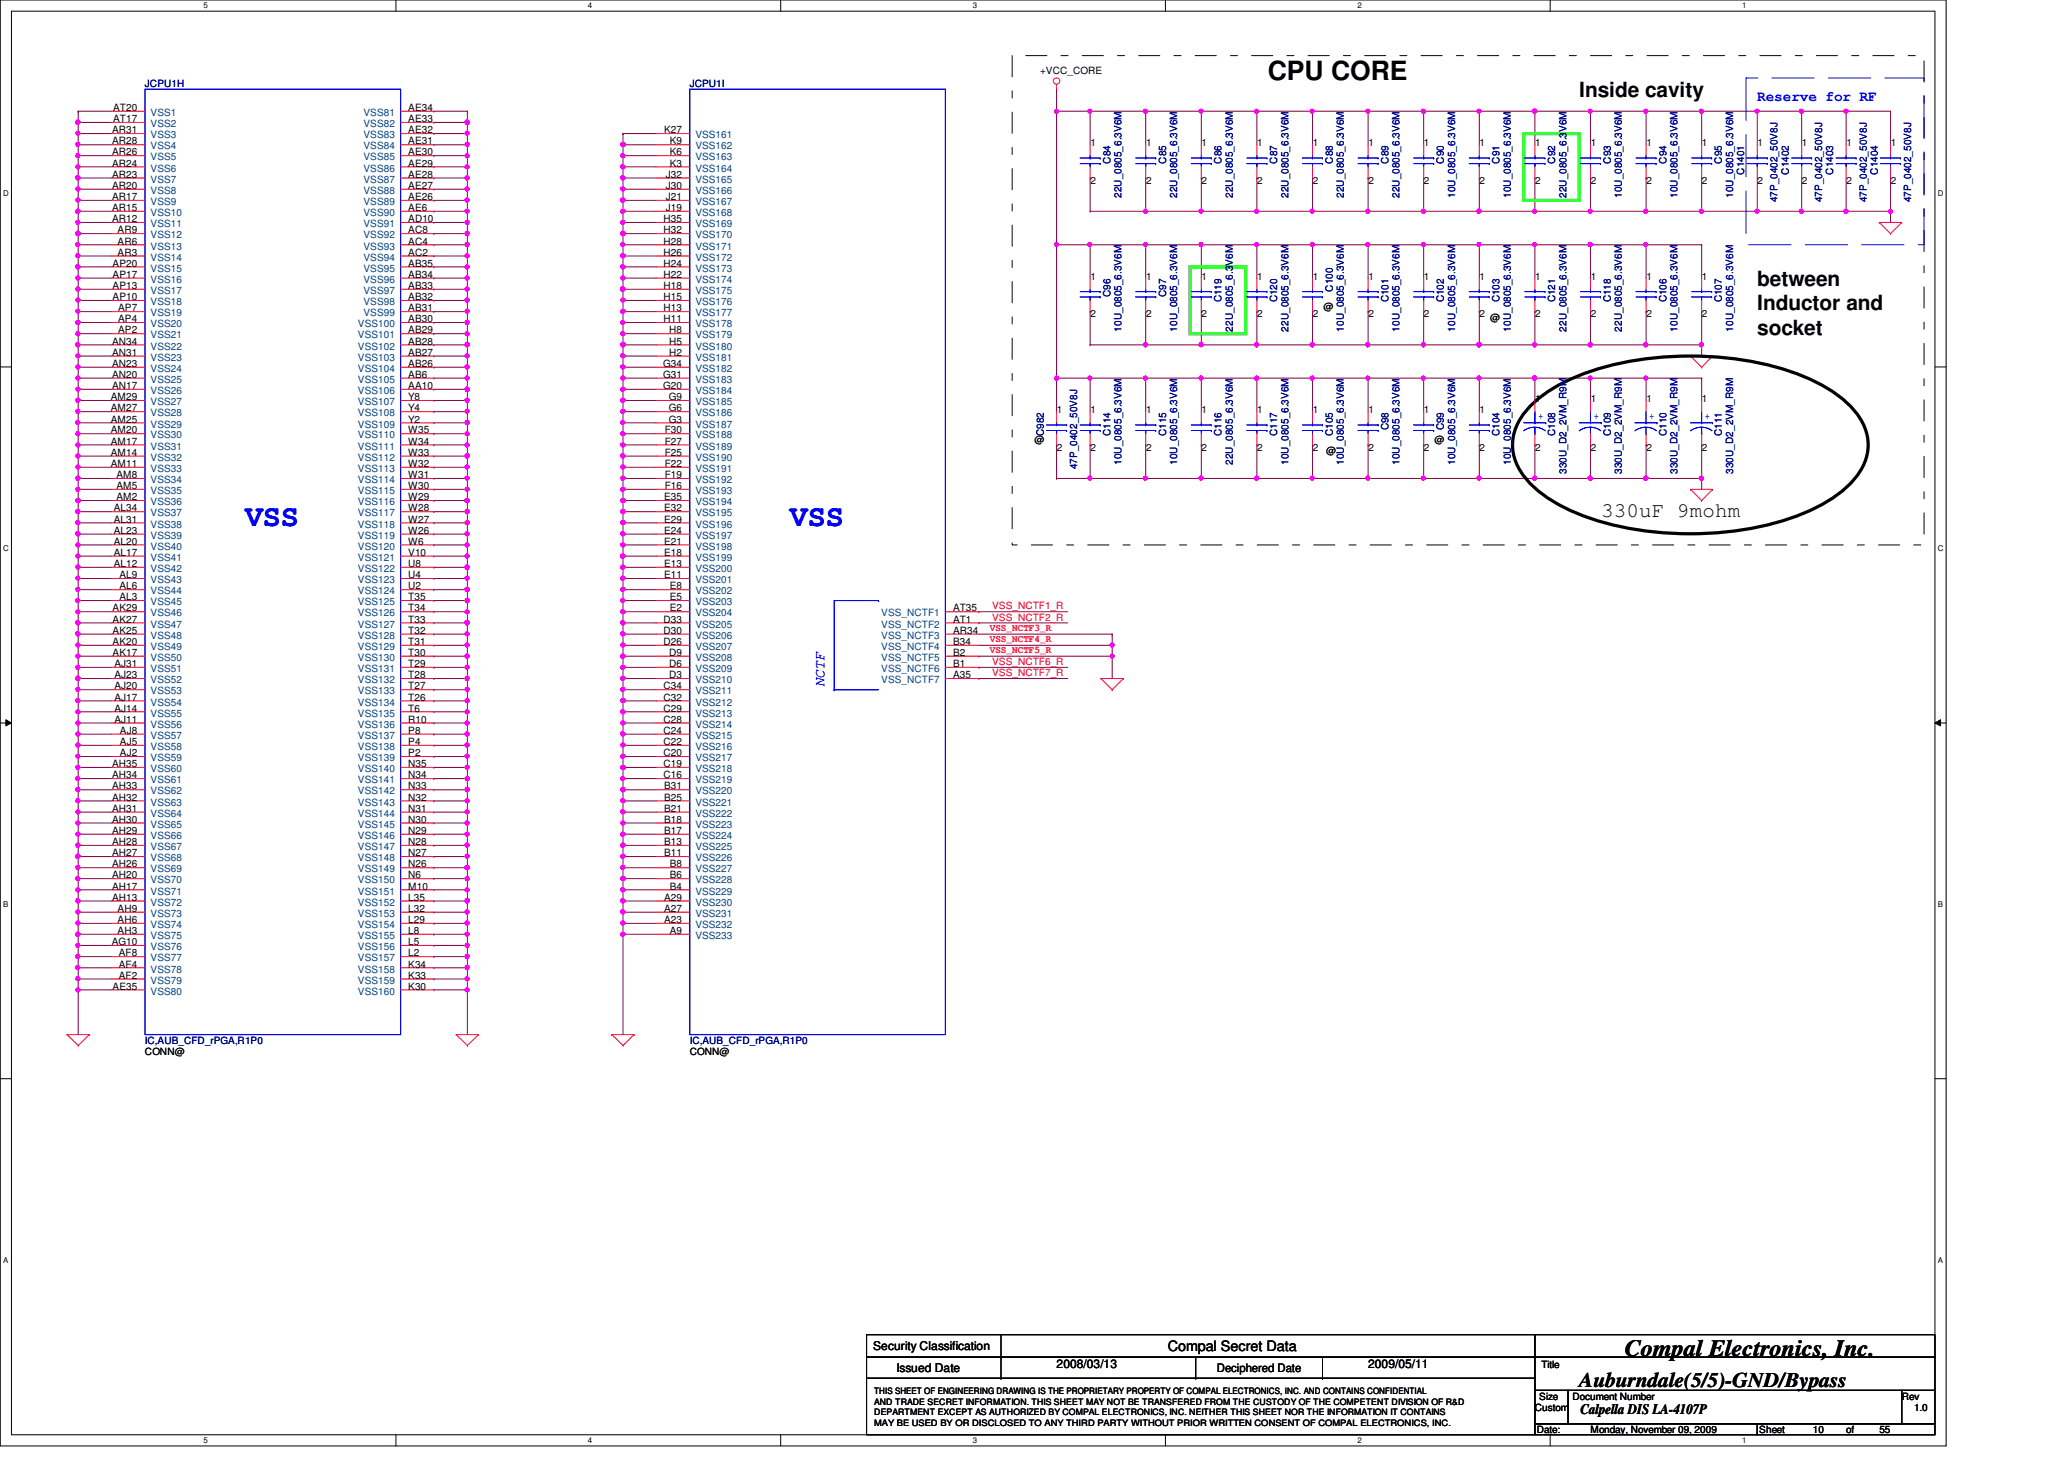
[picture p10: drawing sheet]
<svg xmlns="http://www.w3.org/2000/svg" width="297mm" height="210mm" viewBox="0 0 297 210" stroke-linecap="round" stroke-linejoin="round" font-family="sans-serif">
<defs><g id="words">
<g font-size="4.3" fill="#00f">
<text x="35.3" y="75.6">VSS</text>
<text x="113.7" y="75.6">VSS</text>
</g>
<text font-size="3.8" x="182.5" y="11.5">CPU CORE</text>
<text font-size="3.3" x="233.8" y="195.1">Compal Electronics, Inc.</text>
<g font-size="3">
<text x="227.3" y="14">Inside cavity</text>
<text x="252.9" y="41.1">between</text>
<text x="252.9" y="44.7">Inductor and</text>
<text x="252.9" y="48.2">socket</text>
<text x="230.5" y="74.4">330uF 9mohm</text>
<text x="227.3" y="199.6">Auburndale(5/5)-GND/Bypass</text>
</g>
<g font-size="2.1" fill="#00f">
<text x="252.9" y="14.5">Reserve for RF</text>
<text x="118.7" y="98.9" transform="rotate(-90 118.7 98.9)">NCTF</text>
</g>
<g font-size="2.1">
<text x="168.1" y="194.4">Compal Secret Data</text>
<text x="227.5" y="203.5">Calpella DIS LA-4107P</text>
</g>
<g font-size="1.7">
<text x="125.7" y="194.3">Security Classification</text>
<text x="129" y="197.3">Issued Date</text>
<text x="152.1" y="196.8">2008/03/13</text>
<text x="175.1" y="197.4">Deciphered Date</text>
<text x="196.9" y="196.8">2009/05/11</text>
</g>
<g font-size="1.4">
<text x="149.7" y="10.6">+VCC_CORE</text>
<text x="16.3" y="16">AT20</text>
<text x="16.3" y="17.6">AT17</text>
<text x="58.8" y="16">AE34</text>
<text x="58.8" y="17.6">AE33</text>
<text x="16.1" y="19.2">AR31</text>
<text x="16.1" y="20.8">AR28</text>
<text x="16.1" y="22.4">AR26</text>
<text x="16.1" y="24">AR24</text>
<text x="58.8" y="19.2">AE32</text>
<text x="58.8" y="20.8">AE31</text>
<text x="58.8" y="22.4">AE30</text>
<text x="58.8" y="24">AE29</text>
<text x="95.6" y="19.2">K27</text>
<text x="96.4" y="20.8">K9</text>
<text x="96.4" y="22.4">K6</text>
<text x="96.4" y="24">K3</text>
<text x="156.9" y="21">1</text>
<text x="164.9" y="21">1</text>
<text x="172.9" y="21">1</text>
<text x="180.9" y="21">1</text>
<text x="188.9" y="21">1</text>
<text x="196.9" y="21">1</text>
<text x="204.9" y="21">1</text>
<text x="212.9" y="21">1</text>
<text x="220.9" y="21">1</text>
<text x="228.9" y="21">1</text>
<text x="236.9" y="21">1</text>
<text x="244.9" y="21">1</text>
<text x="252.9" y="21">1</text>
<text x="259.3" y="21">1</text>
<text x="265.7" y="21">1</text>
<text x="272.1" y="21">1</text>
<text x="16.1" y="25.6">AR23</text>
<text x="16.1" y="27.2">AR20</text>
<text x="16.1" y="28.8">AR17</text>
<text x="58.8" y="25.6">AE28</text>
<text x="58.8" y="27.2">AE27</text>
<text x="58.8" y="28.8">AE26</text>
<text x="95.8" y="25.6">J32</text>
<text x="95.8" y="27.2">J30</text>
<text x="95.8" y="28.8">J21</text>
<text x="156.9" y="26.5">2</text>
<text x="164.9" y="26.5">2</text>
<text x="172.9" y="26.5">2</text>
<text x="180.9" y="26.5">2</text>
<text x="188.9" y="26.5">2</text>
<text x="196.9" y="26.5">2</text>
<text x="204.9" y="26.5">2</text>
<text x="212.9" y="26.5">2</text>
<text x="220.9" y="26.5">2</text>
<text x="228.9" y="26.5">2</text>
<text x="236.9" y="26.5">2</text>
<text x="244.9" y="26.5">2</text>
<text x="252.9" y="26.5">2</text>
<text x="259.3" y="26.5">2</text>
<text x="265.7" y="26.5">2</text>
<text x="272.1" y="26.5">2</text>
<text x="16.1" y="30.4">AR15</text>
<text x="16.1" y="32">AR12</text>
<text x="16.9" y="33.6">AR9</text>
<text x="16.9" y="35.2">AR6</text>
<text x="58.8" y="30.4">AE6</text>
<text x="58.8" y="32">AD10</text>
<text x="58.8" y="33.6">AC8</text>
<text x="58.8" y="35.2">AC4</text>
<text x="95.5" y="32">H35</text>
<text x="95.5" y="33.6">H32</text>
<text x="95.5" y="35.2">H28</text>
<text x="95.8" y="30.4">J19</text>
<text x="16.2" y="38.4">AP20</text>
<text x="16.2" y="40">AP17</text>
<text x="16.2" y="41.6">AP13</text>
<text x="16.9" y="36.8">AR3</text>
<text x="58.8" y="36.8">AC2</text>
<text x="58.8" y="38.4">AB35</text>
<text x="58.8" y="40">AB34</text>
<text x="58.8" y="41.6">AB33</text>
<text x="95.5" y="36.8">H26</text>
<text x="95.5" y="38.4">H24</text>
<text x="95.5" y="40">H22</text>
<text x="95.5" y="41.6">H18</text>
<text x="156.9" y="40.2">1</text>
<text x="164.9" y="40.2">1</text>
<text x="172.9" y="40.2">1</text>
<text x="180.9" y="40.2">1</text>
<text x="188.9" y="40.2">1</text>
<text x="196.9" y="40.2">1</text>
<text x="204.9" y="40.2">1</text>
<text x="212.9" y="40.2">1</text>
<text x="220.9" y="40.2">1</text>
<text x="228.9" y="40.2">1</text>
<text x="236.9" y="40.2">1</text>
<text x="244.9" y="40.2">1</text>
<text x="16.2" y="43.2">AP10</text>
<text x="17" y="44.8">AP7</text>
<text x="17" y="46.4">AP4</text>
<text x="17" y="48">AP2</text>
<text x="58.8" y="43.2">AB32</text>
<text x="58.8" y="44.8">AB31</text>
<text x="58.8" y="46.4">AB30</text>
<text x="58.8" y="48">AB29</text>
<text x="95.5" y="43.2">H15</text>
<text x="95.5" y="44.8">H13</text>
<text x="95.5" y="46.4">H11</text>
<text x="96.3" y="48">H8</text>
<text x="156.9" y="45.7">2</text>
<text x="164.9" y="45.7">2</text>
<text x="172.9" y="45.7">2</text>
<text x="180.9" y="45.7">2</text>
<text x="188.9" y="45.7">2</text>
<text x="190.5" y="44.6">@</text>
<text x="196.9" y="45.7">2</text>
<text x="204.9" y="45.7">2</text>
<text x="212.9" y="45.7">2</text>
<text x="214.5" y="46.2">@</text>
<text x="220.9" y="45.7">2</text>
<text x="228.9" y="45.7">2</text>
<text x="236.9" y="45.7">2</text>
<text x="244.9" y="45.7">2</text>
<text x="16.1" y="49.6">AN34</text>
<text x="16.1" y="51.2">AN31</text>
<text x="16.1" y="52.8">AN23</text>
<text x="58.8" y="49.6">AB28</text>
<text x="58.8" y="51.2">AB27</text>
<text x="58.8" y="52.8">AB26</text>
<text x="95.5" y="52.8">G34</text>
<text x="96.3" y="49.6">H5</text>
<text x="96.3" y="51.2">H2</text>
<text x="16" y="57.6">AM29</text>
<text x="16" y="59.2">AM27</text>
<text x="16.1" y="54.4">AN20</text>
<text x="16.1" y="56">AN17</text>
<text x="58.8" y="54.4">AB6</text>
<text x="58.8" y="56">AA10</text>
<text x="58.8" y="57.6">Y8</text>
<text x="58.8" y="59.2">Y4</text>
<text x="95.5" y="54.4">G31</text>
<text x="95.5" y="56">G20</text>
<text x="96.3" y="57.6">G9</text>
<text x="96.3" y="59.2">G6</text>
<text x="152.1" y="59.4">1</text>
<text x="156.9" y="59.4">1</text>
<text x="164.9" y="59.4">1</text>
<text x="172.9" y="59.4">1</text>
<text x="180.9" y="59.4">1</text>
<text x="188.9" y="59.4">1</text>
<text x="196.9" y="59.4">1</text>
<text x="204.9" y="59.4">1</text>
<text x="212.9" y="59.4">1</text>
<text x="220.9" y="57.8">1</text>
<text x="228.9" y="57.8">1</text>
<text x="236.9" y="57.8">1</text>
<text x="244.9" y="57.8">1</text>
<text x="16" y="60.8">AM25</text>
<text x="16" y="62.4">AM20</text>
<text x="16" y="64">AM17</text>
<text x="16" y="65.6">AM14</text>
<text x="58.8" y="60.8">Y2</text>
<text x="58.8" y="62.4">W35</text>
<text x="58.8" y="64">W34</text>
<text x="58.8" y="65.6">W33</text>
<text x="95.7" y="62.4">F30</text>
<text x="95.7" y="64">F27</text>
<text x="95.7" y="65.6">F25</text>
<text x="96.3" y="60.8">G3</text>
<text x="148.9" y="63.8">@</text>
<text x="152.1" y="64.9">2</text>
<text x="156.9" y="64.9">2</text>
<text x="164.9" y="64.9">2</text>
<text x="172.9" y="64.9">2</text>
<text x="180.9" y="64.9">2</text>
<text x="188.9" y="64.9">2</text>
<text x="190.8" y="65.4">@</text>
<text x="196.9" y="64.9">2</text>
<text x="204.9" y="64.9">2</text>
<text x="206.5" y="63.8">@</text>
<text x="212.9" y="64.9">2</text>
<text x="220.9" y="64.9">2</text>
<text x="228.9" y="64.9">2</text>
<text x="236.9" y="64.9">2</text>
<text x="244.9" y="64.9">2</text>
<text x="16" y="67.2">AM11</text>
<text x="16.8" y="68.8">AM8</text>
<text x="16.8" y="70.4">AM5</text>
<text x="16.8" y="72">AM2</text>
<text x="58.8" y="67.2">W32</text>
<text x="58.8" y="68.8">W31</text>
<text x="58.8" y="70.4">W30</text>
<text x="58.8" y="72">W29</text>
<text x="95.6" y="72">E35</text>
<text x="95.7" y="67.2">F22</text>
<text x="95.7" y="68.8">F19</text>
<text x="95.7" y="70.4">F16</text>
<text x="16.4" y="73.6">AL34</text>
<text x="16.4" y="75.2">AL31</text>
<text x="16.4" y="76.8">AL23</text>
<text x="58.8" y="73.6">W28</text>
<text x="58.8" y="75.2">W27</text>
<text x="58.8" y="76.8">W26</text>
<text x="95.6" y="73.6">E32</text>
<text x="95.6" y="75.2">E29</text>
<text x="95.6" y="76.8">E24</text>
<text x="16.4" y="78.4">AL20</text>
<text x="16.4" y="80">AL17</text>
<text x="16.4" y="81.6">AL12</text>
<text x="17.2" y="83.2">AL9</text>
<text x="58.8" y="78.4">W6</text>
<text x="58.8" y="80">V10</text>
<text x="58.8" y="81.6">U8</text>
<text x="58.8" y="83.2">U4</text>
<text x="95.6" y="78.4">E21</text>
<text x="95.6" y="80">E18</text>
<text x="95.6" y="81.6">E13</text>
<text x="95.6" y="83.2">E11</text>
<text x="16.2" y="88">AK29</text>
<text x="16.2" y="89.6">AK27</text>
<text x="17.2" y="84.8">AL6</text>
<text x="17.2" y="86.4">AL3</text>
<text x="58.8" y="84.8">U2</text>
<text x="58.8" y="86.4">T35</text>
<text x="58.8" y="88">T34</text>
<text x="58.8" y="89.6">T33</text>
<text x="95.5" y="89.6">D33</text>
<text x="96.4" y="84.8">E8</text>
<text x="96.4" y="86.4">E5</text>
<text x="96.4" y="88">E2</text>
<text x="137.2" y="88">AT35</text>
<text x="137.2" y="89.6">AT1</text>
<text x="16.2" y="91.2">AK25</text>
<text x="16.2" y="92.8">AK20</text>
<text x="16.2" y="94.4">AK17</text>
<text x="16.5" y="96">AJ31</text>
<text x="58.8" y="91.2">T32</text>
<text x="58.8" y="92.8">T31</text>
<text x="58.8" y="94.4">T30</text>
<text x="58.8" y="96">T29</text>
<text x="95.5" y="91.2">D30</text>
<text x="95.5" y="92.8">D26</text>
<text x="96.3" y="94.4">D9</text>
<text x="96.3" y="96">D6</text>
<text x="137.2" y="91.2">AR34</text>
<text x="137.2" y="92.8">B34</text>
<text x="137.2" y="94.4">B2</text>
<text x="137.2" y="96">B1</text>
<text x="16.5" y="97.6">AJ23</text>
<text x="16.5" y="99.2">AJ20</text>
<text x="16.5" y="100.8">AJ17</text>
<text x="58.8" y="97.6">T28</text>
<text x="58.8" y="99.2">T27</text>
<text x="58.8" y="100.8">T26</text>
<text x="95.5" y="99.2">C34</text>
<text x="95.5" y="100.8">C32</text>
<text x="96.3" y="97.6">D3</text>
<text x="137.2" y="97.6">A35</text>
<text x="16.5" y="102.4">AJ14</text>
<text x="16.5" y="104">AJ11</text>
<text x="17.3" y="105.6">AJ8</text>
<text x="17.3" y="107.2">AJ5</text>
<text x="58.8" y="102.4">T6</text>
<text x="58.8" y="104">R10</text>
<text x="58.8" y="105.6">P8</text>
<text x="58.8" y="107.2">P4</text>
<text x="95.5" y="102.4">C29</text>
<text x="95.5" y="104">C28</text>
<text x="95.5" y="105.6">C24</text>
<text x="95.5" y="107.2">C22</text>
<text x="16.1" y="110.4">AH35</text>
<text x="16.1" y="112">AH34</text>
<text x="16.1" y="113.6">AH33</text>
<text x="17.3" y="108.8">AJ2</text>
<text x="58.8" y="108.8">P2</text>
<text x="58.8" y="110.4">N35</text>
<text x="58.8" y="112">N34</text>
<text x="58.8" y="113.6">N33</text>
<text x="95.5" y="108.8">C20</text>
<text x="95.5" y="110.4">C19</text>
<text x="95.5" y="112">C16</text>
<text x="95.6" y="113.6">B31</text>
<text x="16.1" y="115.2">AH32</text>
<text x="16.1" y="116.8">AH31</text>
<text x="16.1" y="118.4">AH30</text>
<text x="16.1" y="120">AH29</text>
<text x="58.8" y="115.2">N32</text>
<text x="58.8" y="116.8">N31</text>
<text x="58.8" y="118.4">N30</text>
<text x="58.8" y="120">N29</text>
<text x="95.6" y="115.2">B25</text>
<text x="95.6" y="116.8">B21</text>
<text x="95.6" y="118.4">B18</text>
<text x="95.6" y="120">B17</text>
<text x="16.1" y="121.6">AH28</text>
<text x="16.1" y="123.2">AH27</text>
<text x="16.1" y="124.8">AH26</text>
<text x="58.8" y="121.6">N28</text>
<text x="58.8" y="123.2">N27</text>
<text x="58.8" y="124.8">N26</text>
<text x="95.6" y="121.6">B13</text>
<text x="95.6" y="123.2">B11</text>
<text x="96.4" y="124.8">B8</text>
<text x="16.1" y="126.4">AH20</text>
<text x="16.1" y="128">AH17</text>
<text x="16.1" y="129.6">AH13</text>
<text x="16.9" y="131.2">AH9</text>
<text x="58.8" y="126.4">N6</text>
<text x="58.8" y="128">M10</text>
<text x="58.8" y="129.6">L35</text>
<text x="58.8" y="131.2">L32</text>
<text x="95.6" y="129.6">A29</text>
<text x="95.6" y="131.2">A27</text>
<text x="96.4" y="126.4">B6</text>
<text x="96.4" y="128">B4</text>
<text x="16.1" y="136">AG10</text>
<text x="16.9" y="132.8">AH6</text>
<text x="16.9" y="134.4">AH3</text>
<text x="17.1" y="137.6">AF8</text>
<text x="58.8" y="132.8">L29</text>
<text x="58.8" y="134.4">L8</text>
<text x="58.8" y="136">L5</text>
<text x="58.8" y="137.6">L2</text>
<text x="95.6" y="132.8">A23</text>
<text x="96.4" y="134.4">A9</text>
<text x="16.2" y="142.4">AE35</text>
<text x="17.1" y="139.2">AF4</text>
<text x="17.1" y="140.8">AF2</text>
<text x="58.8" y="139.2">K34</text>
<text x="58.8" y="140.8">K33</text>
<text x="58.8" y="142.4">K30</text>
<text x="20.9" y="151.8">CONN@</text>
<text x="99.3" y="151.8">CONN@</text>
<text x="221.8" y="196.8">Title</text>
<text x="220.9" y="203">Custom</text>
<text x="221.5" y="201.4">Size</text>
<text x="226.3" y="201.4">Document Number</text>
<text x="273.7" y="201.4">Rev</text>
<text x="275.5" y="203">1.0</text>
<text x="221.2" y="206.2">Date:</text>
<text x="228.9" y="206.2">Monday, November 09, 2009</text>
<text x="253.2" y="206.2">Sheet</text>
<text x="260.9" y="206.2">10</text>
<text x="265.7" y="206.2">of</text>
<text x="270.5" y="206.2">55</text>
</g>
<g font-size="1.4" fill="#000080">
<text x="20.9" y="12.6">JCPU1H</text>
<text x="99.3" y="12.6">JCPU1I</text>
<text x="159.8" y="23.5" transform="rotate(-90 159.8 23.5)">C84</text>
<text x="167.8" y="23.5" transform="rotate(-90 167.8 23.5)">C85</text>
<text x="175.8" y="23.5" transform="rotate(-90 175.8 23.5)">C86</text>
<text x="183.8" y="23.5" transform="rotate(-90 183.8 23.5)">C87</text>
<text x="191.8" y="23.5" transform="rotate(-90 191.8 23.5)">C88</text>
<text x="199.8" y="23.5" transform="rotate(-90 199.8 23.5)">C89</text>
<text x="207.8" y="23.5" transform="rotate(-90 207.8 23.5)">C90</text>
<text x="215.8" y="23.5" transform="rotate(-90 215.8 23.5)">C91</text>
<text x="223.8" y="23.5" transform="rotate(-90 223.8 23.5)">C92</text>
<text x="231.8" y="23.5" transform="rotate(-90 231.8 23.5)">C93</text>
<text x="239.8" y="23.5" transform="rotate(-90 239.8 23.5)">C94</text>
<text x="247.8" y="23.5" transform="rotate(-90 247.8 23.5)">C95</text>
<text x="161.4" y="28.5" transform="rotate(-90 161.4 28.5)">22U_0805_6.3V6M</text>
<text x="169.4" y="28.5" transform="rotate(-90 169.4 28.5)">22U_0805_6.3V6M</text>
<text x="177.4" y="28.5" transform="rotate(-90 177.4 28.5)">22U_0805_6.3V6M</text>
<text x="185.4" y="28.5" transform="rotate(-90 185.4 28.5)">22U_0805_6.3V6M</text>
<text x="193.4" y="28.5" transform="rotate(-90 193.4 28.5)">22U_0805_6.3V6M</text>
<text x="201.4" y="28.5" transform="rotate(-90 201.4 28.5)">22U_0805_6.3V6M</text>
<text x="209.4" y="28.5" transform="rotate(-90 209.4 28.5)">10U_0805_6.3V6M</text>
<text x="217.4" y="28.5" transform="rotate(-90 217.4 28.5)">10U_0805_6.3V6M</text>
<text x="225.4" y="28.5" transform="rotate(-90 225.4 28.5)">22U_0805_6.3V6M</text>
<text x="233.4" y="28.5" transform="rotate(-90 233.4 28.5)">10U_0805_6.3V6M</text>
<text x="241.4" y="28.5" transform="rotate(-90 241.4 28.5)">10U_0805_6.3V6M</text>
<text x="249.4" y="28.5" transform="rotate(-90 249.4 28.5)">10U_0805_6.3V6M</text>
<text x="251" y="25.1" transform="rotate(-90 251 25.1)">C1401</text>
<text x="255.8" y="29.1" transform="rotate(-90 255.8 29.1)">47P_0402_50V8J</text>
<text x="257.4" y="25.1" transform="rotate(-90 257.4 25.1)">C1402</text>
<text x="262.3" y="29.1" transform="rotate(-90 262.3 29.1)">47P_0402_50V8J</text>
<text x="263.8" y="25.1" transform="rotate(-90 263.8 25.1)">C1403</text>
<text x="268.6" y="29.1" transform="rotate(-90 268.6 29.1)">47P_0402_50V8J</text>
<text x="270.3" y="25.1" transform="rotate(-90 270.3 25.1)">C1404</text>
<text x="275" y="29.1" transform="rotate(-90 275 29.1)">47P_0402_50V8J</text>
<text x="191.8" y="42" transform="rotate(-90 191.8 42)">C100</text>
<text x="159.8" y="42.7" transform="rotate(-90 159.8 42.7)">C96</text>
<text x="161.4" y="47.7" transform="rotate(-90 161.4 47.7)">10U_0805_6.3V6M</text>
<text x="167.8" y="42.7" transform="rotate(-90 167.8 42.7)">C97</text>
<text x="169.4" y="47.7" transform="rotate(-90 169.4 47.7)">10U_0805_6.3V6M</text>
<text x="175.8" y="43.5" transform="rotate(-90 175.8 43.5)">C119</text>
<text x="177.4" y="47.7" transform="rotate(-90 177.4 47.7)">22U_0805_6.3V6M</text>
<text x="183.8" y="43.5" transform="rotate(-90 183.8 43.5)">C120</text>
<text x="185.4" y="47.7" transform="rotate(-90 185.4 47.7)">22U_0805_6.3V6M</text>
<text x="193.4" y="47.7" transform="rotate(-90 193.4 47.7)">10U_0805_6.3V6M</text>
<text x="199.8" y="43.5" transform="rotate(-90 199.8 43.5)">C101</text>
<text x="201.4" y="47.7" transform="rotate(-90 201.4 47.7)">10U_0805_6.3V6M</text>
<text x="207.8" y="43.5" transform="rotate(-90 207.8 43.5)">C102</text>
<text x="209.4" y="47.7" transform="rotate(-90 209.4 47.7)">10U_0805_6.3V6M</text>
<text x="215.8" y="43.5" transform="rotate(-90 215.8 43.5)">C103</text>
<text x="217.4" y="47.7" transform="rotate(-90 217.4 47.7)">10U_0805_6.3V6M</text>
<text x="223.8" y="43.5" transform="rotate(-90 223.8 43.5)">C121</text>
<text x="225.4" y="47.7" transform="rotate(-90 225.4 47.7)">22U_0805_6.3V6M</text>
<text x="231.8" y="43.5" transform="rotate(-90 231.8 43.5)">C118</text>
<text x="233.4" y="47.7" transform="rotate(-90 233.4 47.7)">22U_0805_6.3V6M</text>
<text x="239.8" y="43.5" transform="rotate(-90 239.8 43.5)">C106</text>
<text x="241.4" y="47.7" transform="rotate(-90 241.4 47.7)">10U_0805_6.3V6M</text>
<text x="247.8" y="43.5" transform="rotate(-90 247.8 43.5)">C107</text>
<text x="249.4" y="47.7" transform="rotate(-90 249.4 47.7)">10U_0805_6.3V6M</text>
<text x="150.2" y="62.7" transform="rotate(-90 150.2 62.7)">C982</text>
<text x="159.8" y="62.7" transform="rotate(-90 159.8 62.7)">C114</text>
<text x="167.8" y="62.7" transform="rotate(-90 167.8 62.7)">C115</text>
<text x="175.8" y="62.7" transform="rotate(-90 175.8 62.7)">C116</text>
<text x="183.8" y="62.7" transform="rotate(-90 183.8 62.7)">C117</text>
<text x="191.8" y="62.7" transform="rotate(-90 191.8 62.7)">C105</text>
<text x="199.8" y="61.9" transform="rotate(-90 199.8 61.9)">C98</text>
<text x="207.8" y="61.9" transform="rotate(-90 207.8 61.9)">C99</text>
<text x="215.8" y="62.7" transform="rotate(-90 215.8 62.7)">C104</text>
<text x="223.8" y="62.7" transform="rotate(-90 223.8 62.7)">C108</text>
<text x="231.8" y="62.7" transform="rotate(-90 231.8 62.7)">C109</text>
<text x="239.8" y="62.7" transform="rotate(-90 239.8 62.7)">C110</text>
<text x="247.8" y="62.7" transform="rotate(-90 247.8 62.7)">C111</text>
<text x="155" y="67.5" transform="rotate(-90 155 67.5)">47P_0402_50V8J</text>
<text x="161.4" y="66.9" transform="rotate(-90 161.4 66.9)">10U_0805_6.3V6M</text>
<text x="169.4" y="66.9" transform="rotate(-90 169.4 66.9)">10U_0805_6.3V6M</text>
<text x="177.4" y="66.9" transform="rotate(-90 177.4 66.9)">22U_0805_6.3V6M</text>
<text x="185.4" y="66.9" transform="rotate(-90 185.4 66.9)">10U_0805_6.3V6M</text>
<text x="193.4" y="66.9" transform="rotate(-90 193.4 66.9)">10U_0805_6.3V6M</text>
<text x="201.4" y="66.9" transform="rotate(-90 201.4 66.9)">10U_0805_6.3V6M</text>
<text x="209.4" y="66.9" transform="rotate(-90 209.4 66.9)">10U_0805_6.3V6M</text>
<text x="217.4" y="66.9" transform="rotate(-90 217.4 66.9)">10U_0805_6.3V6M</text>
<text x="225.4" y="68.2" transform="rotate(-90 225.4 68.2)">330U_D2_2VM_R9M</text>
<text x="233.4" y="68.2" transform="rotate(-90 233.4 68.2)">330U_D2_2VM_R9M</text>
<text x="241.4" y="68.2" transform="rotate(-90 241.4 68.2)">330U_D2_2VM_R9M</text>
<text x="249.4" y="68.2" transform="rotate(-90 249.4 68.2)">330U_D2_2VM_R9M</text>
<text x="20.9" y="150.2">IC,AUB_CFD_rPGA,R1P0</text>
<text x="99.3" y="150.2">IC,AUB_CFD_rPGA,R1P0</text>
</g>
<g font-size="1.4" fill="#004080">
<text x="21.7" y="16.7">VSS1</text>
<text x="52.3" y="16.7">VSS81</text>
<text x="21.7" y="18.3">VSS2</text>
<text x="21.7" y="19.9">VSS3</text>
<text x="21.7" y="21.5">VSS4</text>
<text x="21.7" y="23.1">VSS5</text>
<text x="52.3" y="18.3">VSS82</text>
<text x="52.3" y="19.9">VSS83</text>
<text x="52.3" y="21.5">VSS84</text>
<text x="52.3" y="23.1">VSS85</text>
<text x="100.1" y="19.9">VSS161</text>
<text x="100.1" y="21.5">VSS162</text>
<text x="100.1" y="23.1">VSS163</text>
<text x="21.7" y="24.7">VSS6</text>
<text x="21.7" y="26.3">VSS7</text>
<text x="21.7" y="27.9">VSS8</text>
<text x="21.7" y="29.5">VSS9</text>
<text x="52.3" y="24.7">VSS86</text>
<text x="52.3" y="26.3">VSS87</text>
<text x="52.3" y="27.9">VSS88</text>
<text x="52.3" y="29.5">VSS89</text>
<text x="100.1" y="24.7">VSS164</text>
<text x="100.1" y="26.3">VSS165</text>
<text x="100.1" y="27.9">VSS166</text>
<text x="100.1" y="29.5">VSS167</text>
<text x="21.7" y="31.1">VSS10</text>
<text x="21.7" y="32.7">VSS11</text>
<text x="21.7" y="34.3">VSS12</text>
<text x="21.7" y="35.9">VSS13</text>
<text x="52.3" y="31.1">VSS90</text>
<text x="52.3" y="32.7">VSS91</text>
<text x="52.3" y="34.3">VSS92</text>
<text x="52.3" y="35.9">VSS93</text>
<text x="100.1" y="31.1">VSS168</text>
<text x="100.1" y="32.7">VSS169</text>
<text x="100.1" y="34.3">VSS170</text>
<text x="100.1" y="35.9">VSS171</text>
<text x="21.7" y="37.5">VSS14</text>
<text x="21.7" y="39.1">VSS15</text>
<text x="21.7" y="40.7">VSS16</text>
<text x="52.3" y="37.5">VSS94</text>
<text x="52.3" y="39.1">VSS95</text>
<text x="52.3" y="40.7">VSS96</text>
<text x="100.1" y="37.5">VSS172</text>
<text x="100.1" y="39.1">VSS173</text>
<text x="100.1" y="40.7">VSS174</text>
<text x="21.7" y="42.3">VSS17</text>
<text x="21.7" y="43.9">VSS18</text>
<text x="21.7" y="45.5">VSS19</text>
<text x="21.7" y="47.1">VSS20</text>
<text x="51.5" y="47.1">VSS100</text>
<text x="52.3" y="42.3">VSS97</text>
<text x="52.3" y="43.9">VSS98</text>
<text x="52.3" y="45.5">VSS99</text>
<text x="100.1" y="42.3">VSS175</text>
<text x="100.1" y="43.9">VSS176</text>
<text x="100.1" y="45.5">VSS177</text>
<text x="100.1" y="47.1">VSS178</text>
<text x="21.7" y="48.7">VSS21</text>
<text x="21.7" y="50.3">VSS22</text>
<text x="21.7" y="51.9">VSS23</text>
<text x="21.7" y="53.5">VSS24</text>
<text x="51.5" y="48.7">VSS101</text>
<text x="51.5" y="50.3">VSS102</text>
<text x="51.5" y="51.9">VSS103</text>
<text x="51.5" y="53.5">VSS104</text>
<text x="100.1" y="48.7">VSS179</text>
<text x="100.1" y="50.3">VSS180</text>
<text x="100.1" y="51.9">VSS181</text>
<text x="100.1" y="53.5">VSS182</text>
<text x="21.7" y="55.1">VSS25</text>
<text x="21.7" y="56.7">VSS26</text>
<text x="21.7" y="58.3">VSS27</text>
<text x="21.7" y="59.9">VSS28</text>
<text x="51.5" y="55.1">VSS105</text>
<text x="51.5" y="56.7">VSS106</text>
<text x="51.5" y="58.3">VSS107</text>
<text x="51.5" y="59.9">VSS108</text>
<text x="100.1" y="55.1">VSS183</text>
<text x="100.1" y="56.7">VSS184</text>
<text x="100.1" y="58.3">VSS185</text>
<text x="100.1" y="59.9">VSS186</text>
<text x="21.7" y="61.5">VSS29</text>
<text x="21.7" y="63.1">VSS30</text>
<text x="21.7" y="64.7">VSS31</text>
<text x="51.5" y="61.5">VSS109</text>
<text x="51.5" y="63.1">VSS110</text>
<text x="51.5" y="64.7">VSS111</text>
<text x="100.1" y="61.5">VSS187</text>
<text x="100.1" y="63.1">VSS188</text>
<text x="100.1" y="64.7">VSS189</text>
<text x="21.7" y="66.3">VSS32</text>
<text x="21.7" y="67.9">VSS33</text>
<text x="21.7" y="69.5">VSS34</text>
<text x="21.7" y="71.1">VSS35</text>
<text x="51.5" y="66.3">VSS112</text>
<text x="51.5" y="67.9">VSS113</text>
<text x="51.5" y="69.5">VSS114</text>
<text x="51.5" y="71.1">VSS115</text>
<text x="100.1" y="66.3">VSS190</text>
<text x="100.1" y="67.9">VSS191</text>
<text x="100.1" y="69.5">VSS192</text>
<text x="100.1" y="71.1">VSS193</text>
<text x="21.7" y="72.7">VSS36</text>
<text x="21.7" y="74.3">VSS37</text>
<text x="21.7" y="75.9">VSS38</text>
<text x="21.7" y="77.5">VSS39</text>
<text x="51.5" y="72.7">VSS116</text>
<text x="51.5" y="74.3">VSS117</text>
<text x="51.5" y="75.9">VSS118</text>
<text x="51.5" y="77.5">VSS119</text>
<text x="100.1" y="72.7">VSS194</text>
<text x="100.1" y="74.3">VSS195</text>
<text x="100.1" y="75.9">VSS196</text>
<text x="100.1" y="77.5">VSS197</text>
<text x="21.7" y="79.1">VSS40</text>
<text x="21.7" y="80.7">VSS41</text>
<text x="21.7" y="82.3">VSS42</text>
<text x="21.7" y="83.9">VSS43</text>
<text x="51.5" y="79.1">VSS120</text>
<text x="51.5" y="80.7">VSS121</text>
<text x="51.5" y="82.3">VSS122</text>
<text x="51.5" y="83.9">VSS123</text>
<text x="100.1" y="79.1">VSS198</text>
<text x="100.1" y="80.7">VSS199</text>
<text x="100.1" y="82.3">VSS200</text>
<text x="100.1" y="83.9">VSS201</text>
<text x="21.7" y="85.5">VSS44</text>
<text x="21.7" y="87.1">VSS45</text>
<text x="21.7" y="88.7">VSS46</text>
<text x="51.5" y="85.5">VSS124</text>
<text x="51.5" y="87.1">VSS125</text>
<text x="51.5" y="88.7">VSS126</text>
<text x="100.1" y="85.5">VSS202</text>
<text x="100.1" y="87.1">VSS203</text>
<text x="100.1" y="88.7">VSS204</text>
<text x="126.8" y="88.7">VSS_NCTF1</text>
<text x="21.7" y="90.3">VSS47</text>
<text x="21.7" y="91.9">VSS48</text>
<text x="21.7" y="93.5">VSS49</text>
<text x="21.7" y="95.1">VSS50</text>
<text x="51.5" y="90.3">VSS127</text>
<text x="51.5" y="91.9">VSS128</text>
<text x="51.5" y="93.5">VSS129</text>
<text x="51.5" y="95.1">VSS130</text>
<text x="100.1" y="90.3">VSS205</text>
<text x="100.1" y="91.9">VSS206</text>
<text x="100.1" y="93.5">VSS207</text>
<text x="100.1" y="95.1">VSS208</text>
<text x="126.8" y="90.3">VSS_NCTF2</text>
<text x="126.8" y="91.9">VSS_NCTF3</text>
<text x="126.8" y="93.5">VSS_NCTF4</text>
<text x="126.8" y="95.1">VSS_NCTF5</text>
<text x="21.7" y="96.7">VSS51</text>
<text x="21.7" y="98.3">VSS52</text>
<text x="21.7" y="99.9">VSS53</text>
<text x="21.7" y="101.5">VSS54</text>
<text x="51.5" y="96.7">VSS131</text>
<text x="51.5" y="98.3">VSS132</text>
<text x="51.5" y="99.9">VSS133</text>
<text x="51.5" y="101.5">VSS134</text>
<text x="100.1" y="96.7">VSS209</text>
<text x="100.1" y="98.3">VSS210</text>
<text x="100.1" y="99.9">VSS211</text>
<text x="100.1" y="101.5">VSS212</text>
<text x="126.8" y="96.7">VSS_NCTF6</text>
<text x="126.8" y="98.3">VSS_NCTF7</text>
<text x="21.7" y="103.1">VSS55</text>
<text x="21.7" y="104.7">VSS56</text>
<text x="21.7" y="106.3">VSS57</text>
<text x="21.7" y="107.9">VSS58</text>
<text x="51.5" y="103.1">VSS135</text>
<text x="51.5" y="104.7">VSS136</text>
<text x="51.5" y="106.3">VSS137</text>
<text x="51.5" y="107.9">VSS138</text>
<text x="100.1" y="103.1">VSS213</text>
<text x="100.1" y="104.7">VSS214</text>
<text x="100.1" y="106.3">VSS215</text>
<text x="100.1" y="107.9">VSS216</text>
<text x="21.7" y="109.5">VSS59</text>
<text x="21.7" y="111.1">VSS60</text>
<text x="21.7" y="112.7">VSS61</text>
<text x="51.5" y="109.5">VSS139</text>
<text x="51.5" y="111.1">VSS140</text>
<text x="51.5" y="112.7">VSS141</text>
<text x="100.1" y="109.5">VSS217</text>
<text x="100.1" y="111.1">VSS218</text>
<text x="100.1" y="112.7">VSS219</text>
<text x="21.7" y="114.3">VSS62</text>
<text x="21.7" y="115.9">VSS63</text>
<text x="21.7" y="117.5">VSS64</text>
<text x="21.7" y="119.1">VSS65</text>
<text x="51.5" y="114.3">VSS142</text>
<text x="51.5" y="115.9">VSS143</text>
<text x="51.5" y="117.5">VSS144</text>
<text x="51.5" y="119.1">VSS145</text>
<text x="100.1" y="114.3">VSS220</text>
<text x="100.1" y="115.9">VSS221</text>
<text x="100.1" y="117.5">VSS222</text>
<text x="100.1" y="119.1">VSS223</text>
<text x="21.7" y="120.7">VSS66</text>
<text x="21.7" y="122.3">VSS67</text>
<text x="21.7" y="123.9">VSS68</text>
<text x="21.7" y="125.5">VSS69</text>
<text x="51.5" y="120.7">VSS146</text>
<text x="51.5" y="122.3">VSS147</text>
<text x="51.5" y="123.9">VSS148</text>
<text x="51.5" y="125.5">VSS149</text>
<text x="100.1" y="120.7">VSS224</text>
<text x="100.1" y="122.3">VSS225</text>
<text x="100.1" y="123.9">VSS226</text>
<text x="100.1" y="125.5">VSS227</text>
<text x="21.7" y="127.1">VSS70</text>
<text x="21.7" y="128.7">VSS71</text>
<text x="21.7" y="130.3">VSS72</text>
<text x="21.7" y="131.9">VSS73</text>
<text x="51.5" y="127.1">VSS150</text>
<text x="51.5" y="128.7">VSS151</text>
<text x="51.5" y="130.3">VSS152</text>
<text x="51.5" y="131.9">VSS153</text>
<text x="100.1" y="127.1">VSS228</text>
<text x="100.1" y="128.7">VSS229</text>
<text x="100.1" y="130.3">VSS230</text>
<text x="100.1" y="131.9">VSS231</text>
<text x="21.7" y="133.5">VSS74</text>
<text x="21.7" y="135.1">VSS75</text>
<text x="21.7" y="136.7">VSS76</text>
<text x="51.5" y="133.5">VSS154</text>
<text x="51.5" y="135.1">VSS155</text>
<text x="51.5" y="136.7">VSS156</text>
<text x="100.1" y="133.5">VSS232</text>
<text x="100.1" y="135.1">VSS233</text>
<text x="21.7" y="138.3">VSS77</text>
<text x="21.7" y="139.9">VSS78</text>
<text x="21.7" y="141.5">VSS79</text>
<text x="21.7" y="143.1">VSS80</text>
<text x="51.5" y="138.3">VSS157</text>
<text x="51.5" y="139.9">VSS158</text>
<text x="51.5" y="141.5">VSS159</text>
<text x="51.5" y="143.1">VSS160</text>
</g>
<g font-size="1.4" fill="#00f">
<text x="221.4" y="60.2">+</text>
<text x="229.4" y="60.2">+</text>
<text x="237.4" y="60.2">+</text>
<text x="245.4" y="60.2">+</text>
</g>
<g font-size="1.4" fill="#f00">
<text x="142.8" y="89.3">VSS_NCTF2_R</text>
<text x="142.8" y="87.7">VSS_NCTF1_R</text>
<text x="142.4" y="90.8">VSS_NCTF3_R</text>
<text x="142.4" y="92.4">VSS_NCTF4_R</text>
<text x="142.4" y="94">VSS_NCTF5_R</text>
<text x="142.8" y="95.7">VSS_NCTF6_R</text>
<text x="142.8" y="97.3">VSS_NCTF7_R</text>
</g>
<g font-size="1.3">
<text x="125.8" y="203.6">DEPARTMENT EXCEPT AS AUTHORIZED BY COMPAL ELECTRONICS, INC. NEITHER THIS SHEET NOR THE INFORMATION IT CONTAINS</text>
<text x="125.8" y="200.6">THIS SHEET OF ENGINEERING DRAWING IS THE PROPRIETARY PROPERTY OF COMPAL ELECTRONICS, INC. AND CONTAINS CONFIDENTIAL</text>
<text x="125.8" y="202.1">AND TRADE SECRET INFORMATION. THIS SHEET MAY NOT BE TRANSFERED FROM THE CUSTODY OF THE COMPETENT DIVISION OF R&amp;D</text>
<text x="125.8" y="205.1">MAY BE USED BY OR DISCLOSED TO ANY THIRD PARTY WITHOUT PRIOR WRITTEN CONSENT OF COMPAL ELECTRONICS, INC.</text>
</g>
<g font-size="1.1">
<text x="29.3" y="1.1">5</text>
<text x="84.6" y="1.1">4</text>
<text x="140" y="1.1">3</text>
<text x="195.4" y="1.1">2</text>
<text x="250.7" y="1.1">1</text>
<text x=".5" y="28.2">D</text>
<text x="278.9" y="28.2">D</text>
<text x=".5" y="79.3">C</text>
<text x="278.9" y="79.3">C</text>
<text x=".5" y="130.6">B</text>
<text x="278.9" y="130.6">B</text>
<text x=".5" y="181.7">A</text>
<text x="278.9" y="181.7">A</text>
<text x="29.3" y="207.6">5</text>
<text x="84.6" y="207.6">4</text>
<text x="140" y="207.6">3</text>
<text x="195.4" y="207.6">2</text>
<text x="250.7" y="207.6">1</text>
</g>
</g></defs>
<path d="M0 0h280.1v208h-280.1zM1.6 1.6h276.9v204.8h-276.9z" fill="none" stroke="#000" stroke-width=".14"/>
<g fill="#fff">
<path d="M29.3 .2h.6v1.2h-.6z"/>
<path d="M29.3 206.6h.6v1.2h-.6z"/>
</g>
<path d="M57 0v1.6M57 206.4v1.6" fill="none" stroke="#000" stroke-width=".14"/>
<g fill="#fff">
<path d="M84.6 .2h.6v1.2h-.6z"/>
<path d="M84.6 206.6h.6v1.2h-.6z"/>
</g>
<path d="M112.3 0v1.6M112.3 206.4v1.6" fill="none" stroke="#000" stroke-width=".14"/>
<g fill="#fff">
<path d="M140 .2h.6v1.2h-.6z"/>
<path d="M140 206.6h.6v1.2h-.6z"/>
</g>
<path d="M167.7 0v1.6M167.7 206.4v1.6" fill="none" stroke="#000" stroke-width=".14"/>
<g fill="#fff">
<path d="M195.4 .2h.6v1.2h-.6z"/>
<path d="M195.4 206.6h.6v1.2h-.6z"/>
</g>
<path d="M223.1 0v1.6M223.1 206.4v1.6" fill="none" stroke="#000" stroke-width=".14"/>
<g fill="#fff">
<path d="M250.7 .2h.6v1.2h-.6z"/>
<path d="M250.7 206.6h.6v1.2h-.6z"/>
<path d="M.5 27.2h.7v1.2h-.7z"/>
<path d="M278.9 27.2h.8v1.2h-.8z"/>
<path d="M.5 78.4h.7v1.1h-.7z"/>
<path d="M278.9 78.4h.8v1.1h-.8z"/>
</g>
<path d="M0 52.8h1.6M278.5 52.8h1.6" fill="none" stroke="#000" stroke-width=".14"/>
<g fill="#fff">
<path d="M.5 129.6h.7v1.2h-.7z"/>
<path d="M278.9 129.6h.7v1.2h-.7z"/>
</g>
<path d="M0 104h1.6M.8 103.5l.8 .5-.8 .4zM278.5 104l.8-.5v.9zM278.5 104h1.6" fill="none" stroke="#000" stroke-width=".14"/>
<path d="M.8 103.5l.8 .5-.8 .4zM278.5 104l.8-.5v.9z" fill="#000"/>
<g fill="#fff">
<path d="M.5 180.8h.7v1.1h-.7z"/>
<path d="M278.9 180.8h.7v1.1h-.7z"/>
</g>
<path d="M0 155.2h1.6M278.5 155.2h1.6" fill="none" stroke="#000" stroke-width=".14"/>
<path d="M11.3 72h.1M11.3 72h4.7M11.3 104h.1M11.3 104v1.6" fill="none" stroke="#800040" stroke-width=".14"/>
<circle cx="11.2" cy="72" r=".3" fill="#f0f"/>
<circle cx="11.2" cy="72" r=".3" fill="none" stroke="#f0f" stroke-width=".14"/>
<g fill="none" stroke="#800040" stroke-width=".14">
<path d="M11.3 22.4h.1M11.3 22.4h4.7M11.3 49.6h.1M11.3 40h.1M11.3 49.6h4.7M11.3 40h4.7M11.3 89.6h.1M11.3 89.6h4.7M89.7 94.4h.1M89.7 94.4v1.6M11.3 110.4h.1M11.3 110.4h4.7"/>
<path d="M89.7 104h.1M89.7 104v1.6"/>
</g>
<circle cx="89.6" cy="94.4" r=".31" fill="#f0f"/>
<circle cx="89.6" cy="94.4" r=".31" fill="none" stroke="#f0f" stroke-width=".14"/>
<path d="M89.7 28.8h.1M89.7 28.8h4.7M89.7 84.8h.1M89.7 81.6h.1M89.7 84.8h4.7M89.7 81.6h4.7" fill="none" stroke="#800040" stroke-width=".14"/>
<circle cx="89.6" cy="28.8" r=".31" fill="#f0f"/>
<circle cx="89.6" cy="28.8" r=".31" fill="none" stroke="#f0f" stroke-width=".14"/>
<path d="M89.7 25.6h.1M89.7 33.6h.1M89.7 25.6h4.7M89.7 33.6h4.7" fill="none" stroke="#800040" stroke-width=".14"/>
<circle cx="89.6" cy="33.6" r=".32" fill="#f0f"/>
<circle cx="89.6" cy="33.6" r=".32" fill="none" stroke="#f0f" stroke-width=".14"/>
<path d="M89.7 35.2h.1M89.7 30.4h.1M89.7 20.8h.1M89.7 35.2h4.7M89.7 30.4h4.7M89.7 20.8h4.7" fill="none" stroke="#800040" stroke-width=".14"/>
<circle cx="89.6" cy="20.8" r=".31" fill="#f0f"/>
<circle cx="89.6" cy="20.8" r=".31" fill="none" stroke="#f0f" stroke-width=".14"/>
<path d="M89.7 19.2h.1M89.7 19.2h4.7M89.7 51.2h.1M89.7 41.6h.1M89.7 51.2h4.7M89.7 41.6h4.7" fill="none" stroke="#800040" stroke-width=".14"/>
<circle cx="89.6" cy="41.6" r=".32" fill="#f0f"/>
<circle cx="89.6" cy="41.6" r=".32" fill="none" stroke="#f0f" stroke-width=".14"/>
<g fill="none" stroke="#800040" stroke-width=".14">
<path d="M62.4 57.6h.1M62.4 57.6h4.9M62.4 60.8h.1M62.4 62.4h.1M62.4 60.8h4.9M62.4 62.4h4.9M62.4 88h.1M62.4 88h4.9M67.3 89.6h.1M67.3 89.6v1.6M89.7 115.2h.1M89.7 118.4h.1"/>
<path d="M89.7 115.2h4.7M89.7 118.4h4.7M62.4 128h.1M62.4 126.4h.1M62.4 128h4.9M62.4 126.4h4.9M62.4 142.4h.1M62.4 140.8h.1M62.4 142.4h4.9M62.4 140.8h4.9"/>
</g>
<circle cx="67.2" cy="89.6" r=".31" fill="#f0f"/>
<circle cx="67.2" cy="89.6" r=".31" fill="none" stroke="#f0f" stroke-width=".14"/>
<g fill="none" stroke="#800040" stroke-width=".14">
<path d="M156.9 16h.1M156.9 16h8M180.9 16h.1M180.9 16v4.8M204.9 16h.1M204.9 16v4.8M212.9 16h.1M212.9 16v4.8M156.9 25.6h.1M156.9 25.6v4.8M140.9 97.6h.1M140.9 97.6h12.8"/>
<path d="M67.3 104h.1M67.3 104v1.6"/>
</g>
<circle cx="212.8" cy="16" r=".3" fill="#f0f"/>
<circle cx="212.8" cy="16" r=".3" fill="none" stroke="#f0f" stroke-width=".14"/>
<path d="M188.9 30.4h.1M188.9 30.4h8" fill="none" stroke="#800040" stroke-width=".14"/>
<circle cx="188.8" cy="30.4" r=".3" fill="#f0f"/>
<circle cx="188.8" cy="30.4" r=".3" fill="none" stroke="#f0f" stroke-width=".14"/>
<g fill="none" stroke="#800040" stroke-width=".14">
<path d="M164.9 35.2h.1M164.9 35.2v4.8M172.9 35.2h.1M172.9 35.2v4.8M180.9 35.2h.1M180.9 35.2v4.8M188.9 35.2h.1M188.9 35.2v4.8M204.9 25.6h.1M204.9 35.2h.1M204.9 25.6v4.8M204.9 35.2v4.8"/>
<path d="M212.9 25.6h.1M212.9 25.6v4.8M220.9 35.2h.1M220.9 35.2v4.8M180.9 44.8h.1M180.9 44.8v4.8M220.9 44.8h.1M220.9 44.8v4.8"/>
</g>
<circle cx="220.9" cy="35.2" r=".3" fill="#f0f"/>
<circle cx="220.9" cy="35.2" r=".3" fill="none" stroke="#f0f" stroke-width=".14"/>
<path d="M244.9 49.6h.1M244.9 49.6v1.6" fill="none" stroke="#800040" stroke-width=".14"/>
<circle cx="244.8" cy="49.6" r=".31" fill="#f0f"/>
<circle cx="244.8" cy="49.6" r=".31" fill="none" stroke="#f0f" stroke-width=".14"/>
<path d="M152.1 16h.1M152.1 16h4.8M152.1 16v19.2" fill="none" stroke="#800040" stroke-width=".14"/>
<circle cx="152.1" cy="35.2" r=".3" fill="#f0f"/>
<circle cx="152.1" cy="35.2" r=".3" fill="none" stroke="#f0f" stroke-width=".14"/>
<circle cx="152.1" cy="16" r=".3" fill="#f0f"/>
<circle cx="152.1" cy="16" r=".3" fill="none" stroke="#f0f" stroke-width=".14"/>
<path d="M152.1 35.2h.1M152.1 35.2h4.8M156.9 54.4h.1M156.9 54.4v4.8" fill="none" stroke="#800040" stroke-width=".14"/>
<circle cx="156.8" cy="54.4" r=".3" fill="#f0f"/>
<circle cx="156.8" cy="54.4" r=".3" fill="none" stroke="#f0f" stroke-width=".14"/>
<path d="M164.9 54.4h.1M164.9 54.4v4.8M172.9 54.4h.1M172.9 54.4h8" fill="none" stroke="#800040" stroke-width=".14"/>
<circle cx="172.8" cy="54.4" r=".3" fill="#f0f"/>
<circle cx="172.8" cy="54.4" r=".3" fill="none" stroke="#f0f" stroke-width=".14"/>
<path d="M228.9 35.2h.1M228.9 35.2h8M152.1 54.4h.1M152.1 54.4h4.8M204.9 54.4h.1M204.9 54.4v4.8M212.9 54.4h.1M212.9 54.4v4.8M196.9 64h.1M196.9 64v4.8M244.9 68.8h.1M244.9 68.8v1.6" fill="none" stroke="#800040" stroke-width=".14"/>
<circle cx="228.9" cy="35.2" r=".3" fill="#f0f"/>
<circle cx="228.9" cy="35.2" r=".3" fill="none" stroke="#f0f" stroke-width=".14"/>
<path d="M236.9 54.4h.1M236.9 54.4v3.2" fill="none" stroke="#800040" stroke-width=".14"/>
<circle cx="236.9" cy="54.4" r=".3" fill="#f0f"/>
<circle cx="236.9" cy="54.4" r=".3" fill="none" stroke="#f0f" stroke-width=".14"/>
<path d="M228.9 54.4h.1M228.9 54.4v3.2" fill="none" stroke="#800040" stroke-width=".14"/>
<circle cx="228.9" cy="54.4" r=".3" fill="#f0f"/>
<circle cx="228.9" cy="54.4" r=".3" fill="none" stroke="#f0f" stroke-width=".14"/>
<path d="M220.9 54.4h.1M220.9 54.4v3.2" fill="none" stroke="#800040" stroke-width=".14"/>
<circle cx="220.9" cy="54.4" r=".3" fill="#f0f"/>
<circle cx="220.9" cy="54.4" r=".3" fill="none" stroke="#f0f" stroke-width=".14"/>
<path d="M62.4 78.4h.1M62.4 78.4h4.9M236.9 64h.1M236.9 64v4.8M140.9 89.6h.1M140.9 88h.1M140.9 96h.1M140.9 92.8h19.2M140.9 89.6h12.8M140.9 88h12.8M140.9 96h12.8M160.1 92.8h.1" fill="none" stroke="#800040" stroke-width=".14"/>
<circle cx="67.2" cy="78.4" r=".3" fill="#f0f"/>
<circle cx="67.2" cy="78.4" r=".3" fill="none" stroke="#f0f" stroke-width=".14"/>
<path d="M62.4 129.6h.1M62.4 129.6h4.9" fill="none" stroke="#800040" stroke-width=".14"/>
<circle cx="67.2" cy="129.6" r=".31" fill="#f0f"/>
<circle cx="67.2" cy="129.6" r=".31" fill="none" stroke="#f0f" stroke-width=".14"/>
<path d="M188.9 54.4h.1M188.9 54.4v4.8" fill="none" stroke="#800040" stroke-width=".14"/>
<circle cx="188.8" cy="54.4" r=".3" fill="#f0f"/>
<circle cx="188.8" cy="54.4" r=".3" fill="none" stroke="#f0f" stroke-width=".14"/>
<path d="M89.7 108.8h.1M89.7 108.8h4.7" fill="none" stroke="#800040" stroke-width=".14"/>
<circle cx="89.6" cy="108.8" r=".31" fill="#f0f"/>
<circle cx="89.6" cy="108.8" r=".31" fill="none" stroke="#f0f" stroke-width=".14"/>
<path d="M11.3 75.2h.1M11.3 75.2h4.7M220.9 68.8h.1M220.9 68.8h8M11.3 102.4h.1M11.3 102.4v1.6" fill="none" stroke="#800040" stroke-width=".14"/>
<circle cx="228.9" cy="68.8" r=".3" fill="#f0f"/>
<circle cx="228.9" cy="68.8" r=".3" fill="none" stroke="#f0f" stroke-width=".14"/>
<path d="M11.3 97.6h.1M11.3 97.6h4.7" fill="none" stroke="#800040" stroke-width=".14"/>
<circle cx="11.2" cy="97.6" r=".31" fill="#f0f"/>
<circle cx="11.2" cy="97.6" r=".31" fill="none" stroke="#f0f" stroke-width=".14"/>
<g fill="none" stroke="#800040" stroke-width=".14">
<path d="M172.9 16h.1M172.9 16h8M62.4 22.4h.1M62.4 22.4h4.9M212.9 35.2h.1M212.9 35.2h8M220.9 54.4h.1M220.9 54.4h8M11.3 73.6h.1M11.3 73.6h4.7M67.3 64h.1M67.3 64v1.6"/>
<path d="M89.7 64h.1M89.7 64h4.7M188.9 64h.1M188.9 64v4.8M62.4 113.6h.1M62.4 115.2h.1M62.4 113.6h4.9M62.4 115.2h4.9M89.7 105.6h.1M89.7 105.6v1.6"/>
</g>
<circle cx="172.8" cy="16" r=".3" fill="#f0f"/>
<circle cx="172.8" cy="16" r=".3" fill="none" stroke="#f0f" stroke-width=".14"/>
<path d="M11.3 32h.1M11.3 32h4.7M236.9 35.2h.1M236.9 35.2h8" fill="none" stroke="#800040" stroke-width=".14"/>
<circle cx="236.9" cy="35.2" r=".3" fill="#f0f"/>
<circle cx="236.9" cy="35.2" r=".3" fill="none" stroke="#f0f" stroke-width=".14"/>
<path d="M11.3 51.2h.1M11.3 51.2v1.6M188.9 54.4h.1M188.9 54.4h8" fill="none" stroke="#800040" stroke-width=".14"/>
<circle cx="11.2" cy="51.2" r=".3" fill="#f0f"/>
<circle cx="11.2" cy="51.2" r=".3" fill="none" stroke="#f0f" stroke-width=".14"/>
<path d="M156.9 16h.1M156.9 16v4.8" fill="none" stroke="#800040" stroke-width=".14"/>
<circle cx="156.8" cy="16" r=".3" fill="#f0f"/>
<circle cx="156.8" cy="16" r=".3" fill="none" stroke="#f0f" stroke-width=".14"/>
<path d="M180.9 16h.1M180.9 16h8" fill="none" stroke="#800040" stroke-width=".14"/>
<circle cx="180.8" cy="16" r=".3" fill="#f0f"/>
<circle cx="180.8" cy="16" r=".3" fill="none" stroke="#f0f" stroke-width=".14"/>
<path d="M11.3 131.2h.1M11.3 131.2v1.6" fill="none" stroke="#800040" stroke-width=".14"/>
<circle cx="11.2" cy="131.2" r=".3" fill="#f0f"/>
<circle cx="11.2" cy="131.2" r=".3" fill="none" stroke="#f0f" stroke-width=".14"/>
<path d="M62.4 17.6h.1M62.4 17.6h4.9M212.9 16h.1M212.9 16h8M89.7 52.8h.1M89.7 52.8h4.7M89.7 99.2h.1M89.7 99.2h4.7M11.3 118.4h.1M11.3 118.4h4.7M62.4 118.4h.1M62.4 118.4h4.9" fill="none" stroke="#800040" stroke-width=".14"/>
<circle cx="67.2" cy="17.6" r=".31" fill="#f0f"/>
<circle cx="67.2" cy="17.6" r=".31" fill="none" stroke="#f0f" stroke-width=".14"/>
<path d="M236.9 49.6h.1M236.9 49.6h8" fill="none" stroke="#800040" stroke-width=".14"/>
<circle cx="236.8" cy="49.6" r=".31" fill="#f0f"/>
<circle cx="236.8" cy="49.6" r=".31" fill="none" stroke="#f0f" stroke-width=".14"/>
<path d="M164.9 54.4h.1M164.9 54.4h8M156.9 68.8h.1M156.9 68.8h8" fill="none" stroke="#800040" stroke-width=".14"/>
<circle cx="164.8" cy="54.4" r=".3" fill="#f0f"/>
<circle cx="164.8" cy="54.4" r=".3" fill="none" stroke="#f0f" stroke-width=".14"/>
<path d="M11.3 30.4h.1M11.3 30.4h4.7M62.4 36.8h.1M62.4 32h.1M62.4 36.8h4.9M62.4 32h4.9" fill="none" stroke="#800040" stroke-width=".14"/>
<circle cx="11.2" cy="30.4" r=".3" fill="#f0f"/>
<circle cx="11.2" cy="30.4" r=".3" fill="none" stroke="#f0f" stroke-width=".14"/>
<path d="M164.9 16h.1M164.9 16v4.8M67.3 68.8h.1M67.3 68.8v1.6" fill="none" stroke="#800040" stroke-width=".14"/>
<circle cx="67.2" cy="68.8" r=".3" fill="#f0f"/>
<circle cx="67.2" cy="68.8" r=".3" fill="none" stroke="#f0f" stroke-width=".14"/>
<path d="M180.9 54.4h.1M180.9 54.4v4.8M89.7 100.8h.1M89.7 100.8v1.6M11.3 126.4h.1M11.3 126.4h4.7" fill="none" stroke="#800040" stroke-width=".14"/>
<circle cx="89.6" cy="100.8" r=".31" fill="#f0f"/>
<circle cx="89.6" cy="100.8" r=".31" fill="none" stroke="#f0f" stroke-width=".14"/>
<path d="M89.7 92.8h.1M89.7 92.8h4.7M62.4 108.8h.1M62.4 108.8h4.9M89.7 126.4h.1M89.7 126.4h4.7" fill="none" stroke="#800040" stroke-width=".14"/>
<circle cx="89.6" cy="126.4" r=".31" fill="#f0f"/>
<circle cx="89.6" cy="126.4" r=".31" fill="none" stroke="#f0f" stroke-width=".14"/>
<path d="M89.7 72h.1M89.7 72v1.6" fill="none" stroke="#800040" stroke-width=".14"/>
<circle cx="89.6" cy="72" r=".31" fill="#f0f"/>
<circle cx="89.6" cy="72" r=".31" fill="none" stroke="#f0f" stroke-width=".14"/>
<path d="M67.3 75.2h.1M67.3 75.2v1.6" fill="none" stroke="#800040" stroke-width=".14"/>
<circle cx="67.2" cy="75.2" r=".3" fill="#f0f"/>
<circle cx="67.2" cy="75.2" r=".3" fill="none" stroke="#f0f" stroke-width=".14"/>
<path d="M89.7 134.4h.1M89.7 134.4v14.4" fill="none" stroke="#800040" stroke-width=".14"/>
<circle cx="89.6" cy="134.4" r=".31" fill="#f0f"/>
<circle cx="89.6" cy="134.4" r=".31" fill="none" stroke="#f0f" stroke-width=".14"/>
<path d="M62.4 80h.1M62.4 80h4.9" fill="none" stroke="#800040" stroke-width=".14"/>
<circle cx="67.2" cy="80" r=".3" fill="#f0f"/>
<circle cx="67.2" cy="80" r=".3" fill="none" stroke="#f0f" stroke-width=".14"/>
<path d="M11.3 41.6h.1M11.3 41.6v1.6" fill="none" stroke="#800040" stroke-width=".14"/>
<circle cx="11.2" cy="41.6" r=".31" fill="#f0f"/>
<circle cx="11.2" cy="41.6" r=".31" fill="none" stroke="#f0f" stroke-width=".14"/>
<path d="M62.4 43.2h.1M62.4 43.2h4.9" fill="none" stroke="#800040" stroke-width=".14"/>
<circle cx="67.2" cy="43.2" r=".3" fill="#f0f"/>
<circle cx="67.2" cy="43.2" r=".3" fill="none" stroke="#f0f" stroke-width=".14"/>
<path d="M89.7 88h.1M89.7 88v1.6" fill="none" stroke="#800040" stroke-width=".14"/>
<circle cx="89.6" cy="88" r=".31" fill="#f0f"/>
<circle cx="89.6" cy="88" r=".31" fill="none" stroke="#f0f" stroke-width=".14"/>
<path d="M11.3 76.8h.1M11.3 76.8v1.6" fill="none" stroke="#800040" stroke-width=".14"/>
<circle cx="11.2" cy="76.8" r=".3" fill="#f0f"/>
<circle cx="11.2" cy="76.8" r=".3" fill="none" stroke="#f0f" stroke-width=".14"/>
<path d="M220.9 16h.1M220.9 16h8" fill="none" stroke="#800040" stroke-width=".14"/>
<circle cx="220.9" cy="16" r=".3" fill="#f0f"/>
<circle cx="220.9" cy="16" r=".3" fill="none" stroke="#f0f" stroke-width=".14"/>
<path d="M89.7 56h.1M89.7 56v1.6" fill="none" stroke="#800040" stroke-width=".14"/>
<circle cx="89.6" cy="56" r=".31" fill="#f0f"/>
<circle cx="89.6" cy="56" r=".31" fill="none" stroke="#f0f" stroke-width=".14"/>
<path d="M89.7 48h.1M89.7 48v1.6" fill="none" stroke="#800040" stroke-width=".14"/>
<circle cx="89.6" cy="48" r=".31" fill="#f0f"/>
<circle cx="89.6" cy="48" r=".31" fill="none" stroke="#f0f" stroke-width=".14"/>
<path d="M204.9 16h.1M204.9 16h8" fill="none" stroke="#800040" stroke-width=".14"/>
<circle cx="204.8" cy="16" r=".3" fill="#f0f"/>
<circle cx="204.8" cy="16" r=".3" fill="none" stroke="#f0f" stroke-width=".14"/>
<g fill="none" stroke="#800040" stroke-width=".14">
<path d="M196.9 16h.1M196.9 16v4.8M172.9 64h.1M172.9 64v4.8M89.7 91.2h.1M89.7 91.2h4.7M89.7 116.8h.1M89.7 116.8h4.7M62.4 123.2h.1M62.4 123.2h4.9M89.7 121.6h.1M89.7 121.6h4.7"/>
<path d="M11.3 142.4h.1M11.3 142.4h4.7"/>
</g>
<circle cx="67.2" cy="123.2" r=".3" fill="#f0f"/>
<circle cx="67.2" cy="123.2" r=".3" fill="none" stroke="#f0f" stroke-width=".14"/>
<path d="M152.1 12.8h.1M152.1 12.8v3.2M272.1 30.4h.1M272.1 30.4v1.6M11.3 113.6h.1M11.3 113.6h4.7" fill="none" stroke="#800040" stroke-width=".14"/>
<circle cx="272.1" cy="30.4" r=".3" fill="#f0f"/>
<circle cx="272.1" cy="30.4" r=".3" fill="none" stroke="#f0f" stroke-width=".14"/>
<path d="M172.9 35.2h.1M172.9 35.2h8" fill="none" stroke="#800040" stroke-width=".14"/>
<circle cx="172.8" cy="35.2" r=".3" fill="#f0f"/>
<circle cx="172.8" cy="35.2" r=".3" fill="none" stroke="#f0f" stroke-width=".14"/>
<path d="M204.9 35.2h.1M204.9 35.2h8" fill="none" stroke="#800040" stroke-width=".14"/>
<circle cx="204.8" cy="35.2" r=".3" fill="#f0f"/>
<circle cx="204.8" cy="35.2" r=".3" fill="none" stroke="#f0f" stroke-width=".14"/>
<path d="M180.9 25.6h.1M180.9 25.6v4.8M196.9 49.6h.1M196.9 49.6h8" fill="none" stroke="#800040" stroke-width=".14"/>
<circle cx="196.8" cy="49.6" r=".31" fill="#f0f"/>
<circle cx="196.8" cy="49.6" r=".31" fill="none" stroke="#f0f" stroke-width=".14"/>
<path d="M11.3 17.6h.1M11.3 17.6h4.7" fill="none" stroke="#800040" stroke-width=".14"/>
<circle cx="11.2" cy="17.6" r=".31" fill="#f0f"/>
<circle cx="11.2" cy="17.6" r=".31" fill="none" stroke="#f0f" stroke-width=".14"/>
<path d="M89.7 68.8h.1M89.7 68.8h4.7M89.7 129.6h.1M89.7 129.6v1.6" fill="none" stroke="#800040" stroke-width=".14"/>
<circle cx="89.6" cy="129.6" r=".32" fill="#f0f"/>
<circle cx="89.6" cy="129.6" r=".32" fill="none" stroke="#f0f" stroke-width=".14"/>
<path d="M89.7 60.8h.1M89.7 60.8v1.6" fill="none" stroke="#800040" stroke-width=".14"/>
<circle cx="89.6" cy="60.8" r=".31" fill="#f0f"/>
<circle cx="89.6" cy="60.8" r=".31" fill="none" stroke="#f0f" stroke-width=".14"/>
<path d="M196.9 16h.1M196.9 16h8M172.9 44.8h.1M172.9 44.8v4.8" fill="none" stroke="#800040" stroke-width=".14"/>
<circle cx="196.8" cy="16" r=".3" fill="#f0f"/>
<circle cx="196.8" cy="16" r=".3" fill="none" stroke="#f0f" stroke-width=".14"/>
<path d="M67.3 132.8h.1M67.3 132.8v1.6" fill="none" stroke="#800040" stroke-width=".14"/>
<circle cx="67.2" cy="132.8" r=".3" fill="#f0f"/>
<circle cx="67.2" cy="132.8" r=".3" fill="none" stroke="#f0f" stroke-width=".14"/>
<path d="M62.4 92.8h.1M62.4 92.8h4.9" fill="none" stroke="#800040" stroke-width=".14"/>
<circle cx="67.2" cy="92.8" r=".3" fill="#f0f"/>
<circle cx="67.2" cy="92.8" r=".3" fill="none" stroke="#f0f" stroke-width=".14"/>
<path d="M140.9 94.4h.1M140.9 94.4h19.2" fill="none" stroke="#800040" stroke-width=".14"/>
<circle cx="160.1" cy="94.4" r=".3" fill="#f0f"/>
<circle cx="160.1" cy="94.4" r=".3" fill="none" stroke="#f0f" stroke-width=".14"/>
<path d="M62.4 16h.1M62.4 16h4.9M220.9 16h.1M220.9 16v4.8" fill="none" stroke="#800040" stroke-width=".14"/>
<circle cx="220.9" cy="16" r=".3" fill="#f0f"/>
<circle cx="220.9" cy="16" r=".3" fill="none" stroke="#f0f" stroke-width=".14"/>
<path d="M188.9 35.2h.1M188.9 35.2h8" fill="none" stroke="#800040" stroke-width=".14"/>
<circle cx="188.8" cy="35.2" r=".3" fill="#f0f"/>
<circle cx="188.8" cy="35.2" r=".3" fill="none" stroke="#f0f" stroke-width=".14"/>
<path d="M62.4 49.6h.1M62.4 49.6h4.9M156.9 49.6h.1M156.9 49.6h8M196.9 54.4h.1M196.9 54.4v4.8M67.3 110.4h.1M67.3 110.4v1.6M62.4 139.2h.1M62.4 139.2h4.9" fill="none" stroke="#800040" stroke-width=".14"/>
<circle cx="67.2" cy="110.4" r=".3" fill="#f0f"/>
<circle cx="67.2" cy="110.4" r=".3" fill="none" stroke="#f0f" stroke-width=".14"/>
<path d="M11.3 27.2h.1M11.3 27.2h4.7M89.7 80h.1M89.7 80h4.7" fill="none" stroke="#800040" stroke-width=".14"/>
<circle cx="89.6" cy="80" r=".31" fill="#f0f"/>
<circle cx="89.6" cy="80" r=".31" fill="none" stroke="#f0f" stroke-width=".14"/>
<path d="M89.7 36.8h.1M89.7 36.8v1.6M156.9 54.4h.1M156.9 54.4h8M11.3 116.8h.1M11.3 116.8h4.7" fill="none" stroke="#800040" stroke-width=".14"/>
<circle cx="89.6" cy="36.8" r=".31" fill="#f0f"/>
<circle cx="89.6" cy="36.8" r=".31" fill="none" stroke="#f0f" stroke-width=".14"/>
<g fill="none" stroke="#800040" stroke-width=".14">
<path d="M188.9 16h.1M188.9 16v4.8M196.9 35.2h.1M196.9 35.2v4.8M62.4 46.4h.1M62.4 46.4h4.9M236.9 54.4h.1M236.9 54.4h8M11.3 60.8h.1M11.3 60.8h4.7M11.3 99.2h.1M11.3 99.2h4.7"/>
<path d="M89.7 110.4h.1M89.7 110.4h4.7"/>
</g>
<circle cx="89.6" cy="110.4" r=".31" fill="#f0f"/>
<circle cx="89.6" cy="110.4" r=".31" fill="none" stroke="#f0f" stroke-width=".14"/>
<path d="M67.3 25.6h.1M67.3 25.6v1.6" fill="none" stroke="#800040" stroke-width=".14"/>
<circle cx="67.2" cy="25.6" r=".31" fill="#f0f"/>
<circle cx="67.2" cy="25.6" r=".31" fill="none" stroke="#f0f" stroke-width=".14"/>
<path d="M11.3 24h.1M11.3 24v1.6" fill="none" stroke="#800040" stroke-width=".14"/>
<circle cx="11.2" cy="24" r=".3" fill="#f0f"/>
<circle cx="11.2" cy="24" r=".3" fill="none" stroke="#f0f" stroke-width=".14"/>
<path d="M89.7 123.2h.1M89.7 123.2v1.6" fill="none" stroke="#800040" stroke-width=".14"/>
<circle cx="89.6" cy="123.2" r=".31" fill="#f0f"/>
<circle cx="89.6" cy="123.2" r=".31" fill="none" stroke="#f0f" stroke-width=".14"/>
<path d="M172.9 54.4h.1M172.9 54.4v4.8M228.9 54.4h.1M228.9 54.4h8M11.3 137.6h.1M11.3 137.6v1.6" fill="none" stroke="#800040" stroke-width=".14"/>
<circle cx="11.2" cy="137.6" r=".31" fill="#f0f"/>
<circle cx="11.2" cy="137.6" r=".31" fill="none" stroke="#f0f" stroke-width=".14"/>
<path d="M236.9 16h.1M236.9 16v4.8M244.9 16h.1M244.9 16v4.8M89.7 46.4h.1M89.7 46.4h4.7M11.3 83.2h.1M11.3 83.2v1.6" fill="none" stroke="#800040" stroke-width=".14"/>
<circle cx="11.2" cy="83.2" r=".3" fill="#f0f"/>
<circle cx="11.2" cy="83.2" r=".3" fill="none" stroke="#f0f" stroke-width=".14"/>
<path d="M164.9 30.4h.1M164.9 30.4h8M62.4 40h.1M62.4 40h4.9" fill="none" stroke="#800040" stroke-width=".14"/>
<circle cx="164.8" cy="30.4" r=".3" fill="#f0f"/>
<circle cx="164.8" cy="30.4" r=".3" fill="none" stroke="#f0f" stroke-width=".14"/>
<path d="M244.9 35.2h.1M244.9 35.2v4.8M67.3 136h.1M67.3 136v1.6" fill="none" stroke="#800040" stroke-width=".14"/>
<circle cx="67.2" cy="136" r=".3" fill="#f0f"/>
<circle cx="67.2" cy="136" r=".3" fill="none" stroke="#f0f" stroke-width=".14"/>
<path d="M62.4 105.6h.1M62.4 105.6h4.9" fill="none" stroke="#800040" stroke-width=".14"/>
<circle cx="67.2" cy="105.6" r=".31" fill="#f0f"/>
<circle cx="67.2" cy="105.6" r=".31" fill="none" stroke="#f0f" stroke-width=".14"/>
<path d="M212.9 35.2h.1M212.9 35.2v4.8" fill="none" stroke="#800040" stroke-width=".14"/>
<circle cx="212.8" cy="35.2" r=".3" fill="#f0f"/>
<circle cx="212.8" cy="35.2" r=".3" fill="none" stroke="#f0f" stroke-width=".14"/>
<path d="M89.7 43.2h.1M89.7 43.2h4.7M212.9 54.4h.1M212.9 54.4h8" fill="none" stroke="#800040" stroke-width=".14"/>
<circle cx="220.9" cy="54.4" r=".3" fill="#f0f"/>
<circle cx="220.9" cy="54.4" r=".3" fill="none" stroke="#f0f" stroke-width=".14"/>
<circle cx="212.8" cy="54.4" r=".3" fill="#f0f"/>
<circle cx="212.8" cy="54.4" r=".3" fill="none" stroke="#f0f" stroke-width=".14"/>
<path d="M11.3 107.2h.1M11.3 107.2h4.7" fill="none" stroke="#800040" stroke-width=".14"/>
<circle cx="11.2" cy="107.2" r=".3" fill="#f0f"/>
<circle cx="11.2" cy="107.2" r=".3" fill="none" stroke="#f0f" stroke-width=".14"/>
<path d="M62.4 83.2h.1M62.4 83.2h4.9M89.7 113.6h.1M89.7 113.6h4.7" fill="none" stroke="#800040" stroke-width=".14"/>
<circle cx="67.2" cy="83.2" r=".3" fill="#f0f"/>
<circle cx="67.2" cy="83.2" r=".3" fill="none" stroke="#f0f" stroke-width=".14"/>
<path d="M188.9 16h.1M188.9 16h8M11.3 92.8h.1M11.3 92.8h4.7M11.3 120h.1M11.3 120h4.7" fill="none" stroke="#800040" stroke-width=".14"/>
<circle cx="188.8" cy="16" r=".3" fill="#f0f"/>
<circle cx="188.8" cy="16" r=".3" fill="none" stroke="#f0f" stroke-width=".14"/>
<path d="M164.9 16h.1M164.9 16h8" fill="none" stroke="#800040" stroke-width=".14"/>
<circle cx="164.8" cy="16" r=".3" fill="#f0f"/>
<circle cx="164.8" cy="16" r=".3" fill="none" stroke="#f0f" stroke-width=".14"/>
<path d="M62.4 124.8h.1M62.4 124.8h4.9" fill="none" stroke="#800040" stroke-width=".14"/>
<circle cx="67.2" cy="124.8" r=".3" fill="#f0f"/>
<circle cx="67.2" cy="124.8" r=".3" fill="none" stroke="#f0f" stroke-width=".14"/>
<path d="M152.1 35.2h.1M152.1 35.2v19.2" fill="none" stroke="#800040" stroke-width=".14"/>
<circle cx="152.1" cy="54.4" r=".3" fill="#f0f"/>
<circle cx="152.1" cy="54.4" r=".3" fill="none" stroke="#f0f" stroke-width=".14"/>
<path d="M164.9 35.2h.1M164.9 35.2h8" fill="none" stroke="#800040" stroke-width=".14"/>
<circle cx="164.8" cy="35.2" r=".3" fill="#f0f"/>
<circle cx="164.8" cy="35.2" r=".3" fill="none" stroke="#f0f" stroke-width=".14"/>
<path d="M11.3 35.2h.1M11.3 35.2v1.6" fill="none" stroke="#800040" stroke-width=".14"/>
<circle cx="11.2" cy="35.2" r=".3" fill="#f0f"/>
<circle cx="11.2" cy="35.2" r=".3" fill="none" stroke="#f0f" stroke-width=".14"/>
<path d="M11.3 19.2h.1M11.3 19.2v1.6M220.9 35.2h.1M220.9 35.2h8M11.3 59.2h.1M11.3 59.2h4.7" fill="none" stroke="#800040" stroke-width=".14"/>
<circle cx="11.2" cy="19.2" r=".3" fill="#f0f"/>
<circle cx="11.2" cy="19.2" r=".3" fill="none" stroke="#f0f" stroke-width=".14"/>
<path d="M180.9 54.4h.1M180.9 54.4h8" fill="none" stroke="#800040" stroke-width=".14"/>
<circle cx="180.8" cy="54.4" r=".3" fill="#f0f"/>
<circle cx="180.8" cy="54.4" r=".3" fill="none" stroke="#f0f" stroke-width=".14"/>
<path d="M11.3 94.4h.1M11.3 94.4v1.6" fill="none" stroke="#800040" stroke-width=".14"/>
<circle cx="11.2" cy="94.4" r=".3" fill="#f0f"/>
<circle cx="11.2" cy="94.4" r=".3" fill="none" stroke="#f0f" stroke-width=".14"/>
<path d="M89.7 76.8h.1M89.7 76.8v1.6" fill="none" stroke="#800040" stroke-width=".14"/>
<circle cx="89.6" cy="76.8" r=".31" fill="#f0f"/>
<circle cx="89.6" cy="76.8" r=".31" fill="none" stroke="#f0f" stroke-width=".14"/>
<path d="M11.3 28.8h.1M11.3 28.8h4.7" fill="none" stroke="#800040" stroke-width=".14"/>
<circle cx="11.2" cy="28.8" r=".3" fill="#f0f"/>
<circle cx="11.2" cy="28.8" r=".3" fill="none" stroke="#f0f" stroke-width=".14"/>
<path d="M11.3 16h.1M11.3 16h4.7M172.9 16h.1M172.9 16v4.8M196.9 35.2h.1M196.9 35.2h8M11.3 64h.1M11.3 64h4.7M62.4 116.8h.1M62.4 116.8h4.9" fill="none" stroke="#800040" stroke-width=".14"/>
<circle cx="196.8" cy="35.2" r=".3" fill="#f0f"/>
<circle cx="196.8" cy="35.2" r=".3" fill="none" stroke="#f0f" stroke-width=".14"/>
<path d="M212.9 44.8h.1M212.9 44.8v4.8M11.3 80h.1M11.3 80v1.6" fill="none" stroke="#800040" stroke-width=".14"/>
<circle cx="11.2" cy="80" r=".3" fill="#f0f"/>
<circle cx="11.2" cy="80" r=".3" fill="none" stroke="#f0f" stroke-width=".14"/>
<path d="M196.9 54.4h.1M196.9 54.4h8" fill="none" stroke="#800040" stroke-width=".14"/>
<circle cx="196.8" cy="54.4" r=".3" fill="#f0f"/>
<circle cx="196.8" cy="54.4" r=".3" fill="none" stroke="#f0f" stroke-width=".14"/>
<path d="M228.9 35.2h.1M228.9 35.2v4.8" fill="none" stroke="#800040" stroke-width=".14"/>
<circle cx="228.9" cy="35.2" r=".3" fill="#f0f"/>
<circle cx="228.9" cy="35.2" r=".3" fill="none" stroke="#f0f" stroke-width=".14"/>
<path d="M62.4 19.2h.1M62.4 19.2h4.9M156.9 35.2h.1M156.9 35.2v4.8M89.7 112h.1M89.7 112h4.7M62.4 131.2h.1M62.4 131.2h4.9" fill="none" stroke="#800040" stroke-width=".14"/>
<circle cx="156.8" cy="35.2" r=".3" fill="#f0f"/>
<circle cx="156.8" cy="35.2" r=".3" fill="none" stroke="#f0f" stroke-width=".14"/>
<path d="M89.7 32h.1M89.7 32h4.7M62.4 67.2h.1M62.4 67.2h4.9" fill="none" stroke="#800040" stroke-width=".14"/>
<circle cx="89.6" cy="32" r=".31" fill="#f0f"/>
<circle cx="89.6" cy="32" r=".31" fill="none" stroke="#f0f" stroke-width=".14"/>
<path d="M11.3 38.4h.1M11.3 38.4h4.7M156.9 35.2h.1M156.9 35.2h8" fill="none" stroke="#800040" stroke-width=".14"/>
<circle cx="11.2" cy="38.4" r=".3" fill="#f0f"/>
<circle cx="11.2" cy="38.4" r=".3" fill="none" stroke="#f0f" stroke-width=".14"/>
<path d="M180.9 35.2h.1M180.9 35.2h8M228.9 25.6h.1M228.9 25.6v4.8M11.3 140.8h.1M11.3 140.8h4.7" fill="none" stroke="#800040" stroke-width=".14"/>
<circle cx="180.8" cy="35.2" r=".3" fill="#f0f"/>
<circle cx="180.8" cy="35.2" r=".3" fill="none" stroke="#f0f" stroke-width=".14"/>
<path d="M67.3 96h.1M67.3 96v1.6" fill="none" stroke="#800040" stroke-width=".14"/>
<circle cx="67.2" cy="96" r=".3" fill="#f0f"/>
<circle cx="67.2" cy="96" r=".3" fill="none" stroke="#f0f" stroke-width=".14"/>
<path d="M11.3 44.8h.1M11.3 44.8v1.6" fill="none" stroke="#800040" stroke-width=".14"/>
<circle cx="11.2" cy="44.8" r=".3" fill="#f0f"/>
<circle cx="11.2" cy="44.8" r=".3" fill="none" stroke="#f0f" stroke-width=".14"/>
<path d="M67.3 102.4h.1M67.3 102.4v1.6" fill="none" stroke="#800040" stroke-width=".14"/>
<circle cx="67.2" cy="102.4" r=".3" fill="#f0f"/>
<circle cx="67.2" cy="102.4" r=".3" fill="none" stroke="#f0f" stroke-width=".14"/>
<path d="M62.4 28.8h.1M62.4 20.8h.1M62.4 28.8h4.9M62.4 20.8h4.9M89.7 38.4h.1M89.7 38.4v1.6M236.9 35.2h.1M236.9 35.2v4.8M62.4 54.4h.1M62.4 54.4h4.9M180.9 64h.1M180.9 64v4.8" fill="none" stroke="#800040" stroke-width=".14"/>
<circle cx="89.6" cy="38.4" r=".31" fill="#f0f"/>
<circle cx="89.6" cy="38.4" r=".31" fill="none" stroke="#f0f" stroke-width=".14"/>
<path d="M67.3 40h.1M67.3 40v1.6" fill="none" stroke="#800040" stroke-width=".14"/>
<circle cx="67.2" cy="40" r=".3" fill="#f0f"/>
<circle cx="67.2" cy="40" r=".3" fill="none" stroke="#f0f" stroke-width=".14"/>
<path d="M89.7 78.4h.1M89.7 78.4h4.7M11.3 126.4h.1M11.3 126.4v1.6" fill="none" stroke="#800040" stroke-width=".14"/>
<circle cx="11.2" cy="126.4" r=".3" fill="#f0f"/>
<circle cx="11.2" cy="126.4" r=".3" fill="none" stroke="#f0f" stroke-width=".14"/>
<path d="M11.3 124.8h.1M11.3 124.8v1.6" fill="none" stroke="#800040" stroke-width=".14"/>
<circle cx="11.2" cy="124.8" r=".3" fill="#f0f"/>
<circle cx="11.2" cy="124.8" r=".3" fill="none" stroke="#f0f" stroke-width=".14"/>
<path d="M67.3 73.6h.1M67.3 73.6v1.6" fill="none" stroke="#800040" stroke-width=".14"/>
<circle cx="67.2" cy="73.6" r=".31" fill="#f0f"/>
<circle cx="67.2" cy="73.6" r=".31" fill="none" stroke="#f0f" stroke-width=".14"/>
<path d="M89.7 49.6h.1M89.7 49.6h4.7" fill="none" stroke="#800040" stroke-width=".14"/>
<circle cx="89.6" cy="49.6" r=".32" fill="#f0f"/>
<circle cx="89.6" cy="49.6" r=".32" fill="none" stroke="#f0f" stroke-width=".14"/>
<path d="M89.7 131.2h.1M89.7 131.2v1.6" fill="none" stroke="#800040" stroke-width=".14"/>
<circle cx="89.6" cy="131.2" r=".31" fill="#f0f"/>
<circle cx="89.6" cy="131.2" r=".31" fill="none" stroke="#f0f" stroke-width=".14"/>
<path d="M11.3 84.8h.1M11.3 84.8v1.6" fill="none" stroke="#800040" stroke-width=".14"/>
<circle cx="11.2" cy="84.8" r=".3" fill="#f0f"/>
<circle cx="11.2" cy="84.8" r=".3" fill="none" stroke="#f0f" stroke-width=".14"/>
<path d="M11.3 62.4h.1M11.3 60.8h.1M11.3 62.4h4.7M11.3 60.8v1.6M89.7 88h.1M89.7 88h4.7" fill="none" stroke="#800040" stroke-width=".14"/>
<circle cx="11.2" cy="60.8" r=".3" fill="#f0f"/>
<circle cx="11.2" cy="60.8" r=".3" fill="none" stroke="#f0f" stroke-width=".14"/>
<path d="M62.4 72h.1M62.4 72h4.9" fill="none" stroke="#800040" stroke-width=".14"/>
<circle cx="67.2" cy="72" r=".3" fill="#f0f"/>
<circle cx="67.2" cy="72" r=".3" fill="none" stroke="#f0f" stroke-width=".14"/>
<path d="M67.3 72h.1M67.3 72v1.6M11.3 128h.1M11.3 128h4.7" fill="none" stroke="#800040" stroke-width=".14"/>
<circle cx="67.2" cy="72" r=".3" fill="#f0f"/>
<circle cx="67.2" cy="72" r=".3" fill="none" stroke="#f0f" stroke-width=".14"/>
<path d="M67.3 46.4h.1M67.3 46.4v1.6" fill="none" stroke="#800040" stroke-width=".14"/>
<circle cx="67.2" cy="46.4" r=".3" fill="#f0f"/>
<circle cx="67.2" cy="46.4" r=".3" fill="none" stroke="#f0f" stroke-width=".14"/>
<path d="M188.9 68.8h.1M188.9 68.8h8M11.3 100.8h.1M11.3 100.8v1.6M67.3 105.6h.1M67.3 105.6v1.6" fill="none" stroke="#800040" stroke-width=".14"/>
<circle cx="188.8" cy="68.8" r=".3" fill="#f0f"/>
<circle cx="188.8" cy="68.8" r=".3" fill="none" stroke="#f0f" stroke-width=".14"/>
<path d="M11.3 129.6h.1M11.3 129.6v1.6" fill="none" stroke="#800040" stroke-width=".14"/>
<circle cx="11.2" cy="129.6" r=".31" fill="#f0f"/>
<circle cx="11.2" cy="129.6" r=".31" fill="none" stroke="#f0f" stroke-width=".14"/>
<path d="M89.7 89.6h.1M89.7 89.6v1.6" fill="none" stroke="#800040" stroke-width=".14"/>
<circle cx="89.6" cy="89.6" r=".32" fill="#f0f"/>
<circle cx="89.6" cy="89.6" r=".32" fill="none" stroke="#f0f" stroke-width=".14"/>
<path d="M236.9 68.8h.1M236.9 68.8h8M62.4 96h.1M62.4 96h4.9" fill="none" stroke="#800040" stroke-width=".14"/>
<circle cx="244.9" cy="68.8" r=".3" fill="#f0f"/>
<circle cx="244.9" cy="68.8" r=".3" fill="none" stroke="#f0f" stroke-width=".14"/>
<circle cx="236.9" cy="68.8" r=".3" fill="#f0f"/>
<circle cx="236.9" cy="68.8" r=".3" fill="none" stroke="#f0f" stroke-width=".14"/>
<path d="M67.3 48h.1M67.3 48v1.6" fill="none" stroke="#800040" stroke-width=".14"/>
<circle cx="67.2" cy="48" r=".3" fill="#f0f"/>
<circle cx="67.2" cy="48" r=".3" fill="none" stroke="#f0f" stroke-width=".14"/>
<path d="M11.3 136h.1M11.3 136v1.6" fill="none" stroke="#800040" stroke-width=".14"/>
<circle cx="11.2" cy="136" r=".3" fill="#f0f"/>
<circle cx="11.2" cy="136" r=".3" fill="none" stroke="#f0f" stroke-width=".14"/>
<path d="M89.7 20.8h.1M89.7 20.8v1.6" fill="none" stroke="#800040" stroke-width=".14"/>
<circle cx="89.6" cy="20.8" r=".31" fill="#f0f"/>
<circle cx="89.6" cy="20.8" r=".31" fill="none" stroke="#f0f" stroke-width=".14"/>
<path d="M228.9 30.4h.1M228.9 30.4h8" fill="none" stroke="#800040" stroke-width=".14"/>
<circle cx="228.9" cy="30.4" r=".3" fill="#f0f"/>
<circle cx="228.9" cy="30.4" r=".3" fill="none" stroke="#f0f" stroke-width=".14"/>
<path d="M11.3 32h.1M11.3 32v1.6M67.3 92.8h.1M67.3 92.8v1.6" fill="none" stroke="#800040" stroke-width=".14"/>
<circle cx="11.2" cy="32" r=".3" fill="#f0f"/>
<circle cx="11.2" cy="32" r=".3" fill="none" stroke="#f0f" stroke-width=".14"/>
<path d="M11.3 30.4h.1M11.3 30.4v1.6" fill="none" stroke="#800040" stroke-width=".14"/>
<circle cx="11.2" cy="30.4" r=".3" fill="#f0f"/>
<circle cx="11.2" cy="30.4" r=".3" fill="none" stroke="#f0f" stroke-width=".14"/>
<path d="M11.3 120h.1M11.3 120v1.6" fill="none" stroke="#800040" stroke-width=".14"/>
<circle cx="11.2" cy="120" r=".3" fill="#f0f"/>
<circle cx="11.2" cy="120" r=".3" fill="none" stroke="#f0f" stroke-width=".14"/>
<path d="M11.3 68.8h.1M11.3 68.8v1.6" fill="none" stroke="#800040" stroke-width=".14"/>
<circle cx="11.2" cy="68.8" r=".3" fill="#f0f"/>
<circle cx="11.2" cy="68.8" r=".3" fill="none" stroke="#f0f" stroke-width=".14"/>
<path d="M89.7 43.2h.1M89.7 43.2v1.6" fill="none" stroke="#800040" stroke-width=".14"/>
<circle cx="89.6" cy="43.2" r=".31" fill="#f0f"/>
<circle cx="89.6" cy="43.2" r=".31" fill="none" stroke="#f0f" stroke-width=".14"/>
<path d="M11.3 36.8h.1M11.3 36.8h4.7M11.3 70.4h.1M11.3 70.4v1.6" fill="none" stroke="#800040" stroke-width=".14"/>
<circle cx="11.2" cy="70.4" r=".3" fill="#f0f"/>
<circle cx="11.2" cy="70.4" r=".3" fill="none" stroke="#f0f" stroke-width=".14"/>
<path d="M89.7 64h.1M89.7 64v1.6" fill="none" stroke="#800040" stroke-width=".14"/>
<circle cx="89.6" cy="64" r=".31" fill="#f0f"/>
<circle cx="89.6" cy="64" r=".31" fill="none" stroke="#f0f" stroke-width=".14"/>
<path d="M11.3 113.6h.1M11.3 113.6v1.6" fill="none" stroke="#800040" stroke-width=".14"/>
<circle cx="11.2" cy="113.6" r=".31" fill="#f0f"/>
<circle cx="11.2" cy="113.6" r=".31" fill="none" stroke="#f0f" stroke-width=".14"/>
<path d="M164.9 25.6h.1M164.9 25.6v4.8M67.3 134.4h.1M67.3 134.4v1.6" fill="none" stroke="#800040" stroke-width=".14"/>
<circle cx="67.2" cy="134.4" r=".3" fill="#f0f"/>
<circle cx="67.2" cy="134.4" r=".3" fill="none" stroke="#f0f" stroke-width=".14"/>
<path d="M11.3 20.8h.1M11.3 20.8v1.6M62.4 137.6h.1M62.4 137.6h4.9" fill="none" stroke="#800040" stroke-width=".14"/>
<circle cx="11.2" cy="20.8" r=".3" fill="#f0f"/>
<circle cx="11.2" cy="20.8" r=".3" fill="none" stroke="#f0f" stroke-width=".14"/>
<path d="M11.3 48h.1M11.3 48v1.6" fill="none" stroke="#800040" stroke-width=".14"/>
<circle cx="11.2" cy="48" r=".3" fill="#f0f"/>
<circle cx="11.2" cy="48" r=".3" fill="none" stroke="#f0f" stroke-width=".14"/>
<path d="M11.3 110.4h.1M11.3 110.4v1.6" fill="none" stroke="#800040" stroke-width=".14"/>
<circle cx="11.2" cy="110.4" r=".3" fill="#f0f"/>
<circle cx="11.2" cy="110.4" r=".3" fill="none" stroke="#f0f" stroke-width=".14"/>
<path d="M67.3 108.8h.1M67.3 108.8v1.6" fill="none" stroke="#800040" stroke-width=".14"/>
<circle cx="67.2" cy="108.8" r=".3" fill="#f0f"/>
<circle cx="67.2" cy="108.8" r=".3" fill="none" stroke="#f0f" stroke-width=".14"/>
<path d="M89.7 120h.1M89.7 120v1.6" fill="none" stroke="#800040" stroke-width=".14"/>
<circle cx="89.6" cy="120" r=".31" fill="#f0f"/>
<circle cx="89.6" cy="120" r=".31" fill="none" stroke="#f0f" stroke-width=".14"/>
<path d="M62.4 25.6h.1M62.4 25.6h4.9M11.3 57.6h.1M11.3 57.6v1.6M11.3 139.2h.1M11.3 139.2h4.7" fill="none" stroke="#800040" stroke-width=".14"/>
<circle cx="11.2" cy="57.6" r=".31" fill="#f0f"/>
<circle cx="11.2" cy="57.6" r=".31" fill="none" stroke="#f0f" stroke-width=".14"/>
<path d="M67.3 35.2h.1M67.3 35.2v1.6M160.1 91.2h.1M160.1 91.2v1.6" fill="none" stroke="#800040" stroke-width=".14"/>
<circle cx="67.2" cy="35.2" r=".3" fill="#f0f"/>
<circle cx="67.2" cy="35.2" r=".3" fill="none" stroke="#f0f" stroke-width=".14"/>
<path d="M11.3 22.4h.1M11.3 22.4v1.6" fill="none" stroke="#800040" stroke-width=".14"/>
<circle cx="11.2" cy="22.4" r=".3" fill="#f0f"/>
<circle cx="11.2" cy="22.4" r=".3" fill="none" stroke="#f0f" stroke-width=".14"/>
<path d="M67.3 59.2h.1M67.3 59.2v1.6" fill="none" stroke="#800040" stroke-width=".14"/>
<circle cx="67.2" cy="59.2" r=".3" fill="#f0f"/>
<circle cx="67.2" cy="59.2" r=".3" fill="none" stroke="#f0f" stroke-width=".14"/>
<path d="M11.3 104h.1M11.3 104h4.7" fill="none" stroke="#800040" stroke-width=".14"/>
<circle cx="11.2" cy="104" r=".3" fill="#f0f"/>
<circle cx="11.2" cy="104" r=".3" fill="none" stroke="#f0f" stroke-width=".14"/>
<path d="M11.3 52.8h.1M11.3 52.8h4.7M188.9 49.6h.1M188.9 49.6h8" fill="none" stroke="#800040" stroke-width=".14"/>
<circle cx="188.8" cy="49.6" r=".31" fill="#f0f"/>
<circle cx="188.8" cy="49.6" r=".31" fill="none" stroke="#f0f" stroke-width=".14"/>
<path d="M89.7 128h.1M89.7 128v1.6" fill="none" stroke="#800040" stroke-width=".14"/>
<circle cx="89.6" cy="128" r=".31" fill="#f0f"/>
<circle cx="89.6" cy="128" r=".31" fill="none" stroke="#f0f" stroke-width=".14"/>
<path d="M67.3 38.4h.1M67.3 38.4v1.6M11.3 83.2h.1M11.3 83.2h4.7M89.7 123.2h.1M89.7 123.2h4.7" fill="none" stroke="#800040" stroke-width=".14"/>
<circle cx="67.2" cy="38.4" r=".3" fill="#f0f"/>
<circle cx="67.2" cy="38.4" r=".3" fill="none" stroke="#f0f" stroke-width=".14"/>
<path d="M89.7 57.6h.1M89.7 57.6v1.6" fill="none" stroke="#800040" stroke-width=".14"/>
<circle cx="89.6" cy="57.6" r=".32" fill="#f0f"/>
<circle cx="89.6" cy="57.6" r=".32" fill="none" stroke="#f0f" stroke-width=".14"/>
<path d="M62.4 38.4h.1M62.4 38.4h4.9M11.3 67.2h.1M11.3 67.2v1.6M11.3 96h.1M11.3 96h4.7M11.3 121.6h.1M11.3 121.6v1.6" fill="none" stroke="#800040" stroke-width=".14"/>
<circle cx="11.2" cy="121.6" r=".31" fill="#f0f"/>
<circle cx="11.2" cy="121.6" r=".31" fill="none" stroke="#f0f" stroke-width=".14"/>
<path d="M11.3 134.4h.1M11.3 134.4v1.6" fill="none" stroke="#800040" stroke-width=".14"/>
<circle cx="11.2" cy="134.4" r=".3" fill="#f0f"/>
<circle cx="11.2" cy="134.4" r=".3" fill="none" stroke="#f0f" stroke-width=".14"/>
<path d="M11.3 89.6h.1M11.3 89.6v1.6" fill="none" stroke="#800040" stroke-width=".14"/>
<circle cx="11.2" cy="89.6" r=".31" fill="#f0f"/>
<circle cx="11.2" cy="89.6" r=".31" fill="none" stroke="#f0f" stroke-width=".14"/>
<path d="M89.7 81.6h.1M89.7 81.6v1.6" fill="none" stroke="#800040" stroke-width=".14"/>
<circle cx="89.6" cy="81.6" r=".32" fill="#f0f"/>
<circle cx="89.6" cy="81.6" r=".32" fill="none" stroke="#f0f" stroke-width=".14"/>
<path d="M67.3 17.6h.1M67.3 17.6v1.6" fill="none" stroke="#800040" stroke-width=".14"/>
<circle cx="67.2" cy="17.6" r=".31" fill="#f0f"/>
<circle cx="67.2" cy="17.6" r=".31" fill="none" stroke="#f0f" stroke-width=".14"/>
<path d="M67.3 97.6h.1M67.3 97.6v1.6" fill="none" stroke="#800040" stroke-width=".14"/>
<circle cx="67.2" cy="97.6" r=".31" fill="#f0f"/>
<circle cx="67.2" cy="97.6" r=".31" fill="none" stroke="#f0f" stroke-width=".14"/>
<path d="M62.4 97.6h.1M62.4 97.6h4.9M89.7 99.2h.1M89.7 99.2v1.6" fill="none" stroke="#800040" stroke-width=".14"/>
<circle cx="89.6" cy="99.2" r=".31" fill="#f0f"/>
<circle cx="89.6" cy="99.2" r=".31" fill="none" stroke="#f0f" stroke-width=".14"/>
<path d="M67.3 107.2h.1M67.3 107.2v1.6" fill="none" stroke="#800040" stroke-width=".14"/>
<circle cx="67.2" cy="107.2" r=".3" fill="#f0f"/>
<circle cx="67.2" cy="107.2" r=".3" fill="none" stroke="#f0f" stroke-width=".14"/>
<path d="M11.3 81.6h.1M11.3 81.6h4.7M160.1 92.8h.1M160.1 92.8v1.6" fill="none" stroke="#800040" stroke-width=".14"/>
<circle cx="160.1" cy="92.8" r=".3" fill="#f0f"/>
<circle cx="160.1" cy="92.8" r=".3" fill="none" stroke="#f0f" stroke-width=".14"/>
<path d="M67.3 36.8h.1M67.3 36.8v1.6" fill="none" stroke="#800040" stroke-width=".14"/>
<circle cx="67.2" cy="36.8" r=".3" fill="#f0f"/>
<circle cx="67.2" cy="36.8" r=".3" fill="none" stroke="#f0f" stroke-width=".14"/>
<path d="M11.3 67.2h.1M11.3 67.2h4.7M67.3 83.2h.1M67.3 83.2v1.6M89.7 108.8h.1M89.7 108.8v1.6" fill="none" stroke="#800040" stroke-width=".14"/>
<circle cx="11.2" cy="67.2" r=".3" fill="#f0f"/>
<circle cx="11.2" cy="67.2" r=".3" fill="none" stroke="#f0f" stroke-width=".14"/>
<path d="M11.3 134.4h.1M11.3 134.4h4.7" fill="none" stroke="#800040" stroke-width=".14"/>
<circle cx="11.2" cy="134.4" r=".3" fill="#f0f"/>
<circle cx="11.2" cy="134.4" r=".3" fill="none" stroke="#f0f" stroke-width=".14"/>
<path d="M11.3 123.2h.1M11.3 123.2h4.7" fill="none" stroke="#800040" stroke-width=".14"/>
<circle cx="11.2" cy="123.2" r=".3" fill="#f0f"/>
<circle cx="11.2" cy="123.2" r=".3" fill="none" stroke="#f0f" stroke-width=".14"/>
<path d="M89.7 44.8h.1M89.7 44.8v1.6M188.9 44.8h.1M188.9 44.8v4.8" fill="none" stroke="#800040" stroke-width=".14"/>
<circle cx="89.6" cy="44.8" r=".31" fill="#f0f"/>
<circle cx="89.6" cy="44.8" r=".31" fill="none" stroke="#f0f" stroke-width=".14"/>
<path d="M11.3 43.2h.1M11.3 43.2h4.7M89.7 41.6h.1M89.7 41.6v1.6" fill="none" stroke="#800040" stroke-width=".14"/>
<circle cx="89.6" cy="41.6" r=".32" fill="#f0f"/>
<circle cx="89.6" cy="41.6" r=".32" fill="none" stroke="#f0f" stroke-width=".14"/>
<path d="M11.3 35.2h.1M11.3 35.2h4.7M11.3 96h.1M11.3 96v1.6" fill="none" stroke="#800040" stroke-width=".14"/>
<circle cx="11.2" cy="96" r=".3" fill="#f0f"/>
<circle cx="11.2" cy="96" r=".3" fill="none" stroke="#f0f" stroke-width=".14"/>
<path d="M172.9 30.4h.1M172.9 30.4h8" fill="none" stroke="#800040" stroke-width=".14"/>
<circle cx="172.8" cy="30.4" r=".3" fill="#f0f"/>
<circle cx="172.8" cy="30.4" r=".3" fill="none" stroke="#f0f" stroke-width=".14"/>
<path d="M67.3 80h.1M67.3 80v1.6M89.7 89.6h.1M89.7 89.6h4.7M11.3 128h.1M11.3 128v1.6" fill="none" stroke="#800040" stroke-width=".14"/>
<circle cx="11.2" cy="128" r=".3" fill="#f0f"/>
<circle cx="11.2" cy="128" r=".3" fill="none" stroke="#f0f" stroke-width=".14"/>
<path d="M236.9 25.6h.1M236.9 25.6v4.8M89.7 72h.1M89.7 72h4.7" fill="none" stroke="#800040" stroke-width=".14"/>
<circle cx="89.6" cy="72" r=".31" fill="#f0f"/>
<circle cx="89.6" cy="72" r=".31" fill="none" stroke="#f0f" stroke-width=".14"/>
<path d="M89.7 73.6h.1M89.7 73.6h4.7M11.3 142.4h.1M11.3 142.4v6.4" fill="none" stroke="#800040" stroke-width=".14"/>
<circle cx="11.2" cy="142.4" r=".3" fill="#f0f"/>
<circle cx="11.2" cy="142.4" r=".3" fill="none" stroke="#f0f" stroke-width=".14"/>
<path d="M67.3 44.8h.1M67.3 44.8v1.6" fill="none" stroke="#800040" stroke-width=".14"/>
<circle cx="67.2" cy="44.8" r=".3" fill="#f0f"/>
<circle cx="67.2" cy="44.8" r=".3" fill="none" stroke="#f0f" stroke-width=".14"/>
<path d="M67.3 19.2h.1M67.3 19.2v1.6" fill="none" stroke="#800040" stroke-width=".14"/>
<circle cx="67.2" cy="19.2" r=".3" fill="#f0f"/>
<circle cx="67.2" cy="19.2" r=".3" fill="none" stroke="#f0f" stroke-width=".14"/>
<path d="M67.3 88h.1M67.3 88v1.6" fill="none" stroke="#800040" stroke-width=".14"/>
<circle cx="67.2" cy="88" r=".3" fill="#f0f"/>
<circle cx="67.2" cy="88" r=".3" fill="none" stroke="#f0f" stroke-width=".14"/>
<path d="M196.9 68.8h.1M196.9 68.8h8" fill="none" stroke="#800040" stroke-width=".14"/>
<circle cx="196.8" cy="68.8" r=".3" fill="#f0f"/>
<circle cx="196.8" cy="68.8" r=".3" fill="none" stroke="#f0f" stroke-width=".14"/>
<path d="M228.9 49.6h.1M228.9 49.6h8M11.3 132.8h.1M11.3 132.8h4.7" fill="none" stroke="#800040" stroke-width=".14"/>
<circle cx="228.8" cy="49.6" r=".31" fill="#f0f"/>
<circle cx="228.8" cy="49.6" r=".31" fill="none" stroke="#f0f" stroke-width=".14"/>
<path d="M11.3 75.2h.1M11.3 75.2v1.6" fill="none" stroke="#800040" stroke-width=".14"/>
<circle cx="11.2" cy="75.2" r=".3" fill="#f0f"/>
<circle cx="11.2" cy="75.2" r=".3" fill="none" stroke="#f0f" stroke-width=".14"/>
<path d="M11.3 78.4h.1M11.3 78.4v1.6" fill="none" stroke="#800040" stroke-width=".14"/>
<circle cx="11.2" cy="78.4" r=".3" fill="#f0f"/>
<circle cx="11.2" cy="78.4" r=".3" fill="none" stroke="#f0f" stroke-width=".14"/>
<path d="M89.7 112h.1M89.7 112v1.6M89.7 124.8h.1M89.7 124.8h4.7" fill="none" stroke="#800040" stroke-width=".14"/>
<circle cx="89.6" cy="112" r=".31" fill="#f0f"/>
<circle cx="89.6" cy="112" r=".31" fill="none" stroke="#f0f" stroke-width=".14"/>
<path d="M67.3 118.4h.1M67.3 118.4v1.6" fill="none" stroke="#800040" stroke-width=".14"/>
<circle cx="67.2" cy="118.4" r=".3" fill="#f0f"/>
<circle cx="67.2" cy="118.4" r=".3" fill="none" stroke="#f0f" stroke-width=".14"/>
<path d="M89.7 59.2h.1M89.7 59.2h4.7M67.3 86.4h.1M67.3 86.4v1.6" fill="none" stroke="#800040" stroke-width=".14"/>
<circle cx="67.2" cy="86.4" r=".3" fill="#f0f"/>
<circle cx="67.2" cy="86.4" r=".3" fill="none" stroke="#f0f" stroke-width=".14"/>
<path d="M11.3 44.8h.1M11.3 44.8h4.7M89.7 83.2h.1M89.7 83.2v1.6" fill="none" stroke="#800040" stroke-width=".14"/>
<circle cx="89.6" cy="83.2" r=".31" fill="#f0f"/>
<circle cx="89.6" cy="83.2" r=".31" fill="none" stroke="#f0f" stroke-width=".14"/>
<path d="M11.3 64h.1M11.3 64v1.6M62.4 68.8h.1M62.4 68.8h4.9M89.7 128h.1M89.7 128h4.7" fill="none" stroke="#800040" stroke-width=".14"/>
<circle cx="11.2" cy="64" r=".3" fill="#f0f"/>
<circle cx="11.2" cy="64" r=".3" fill="none" stroke="#f0f" stroke-width=".14"/>
<path d="M11.3 72h.1M11.3 72v1.6" fill="none" stroke="#800040" stroke-width=".14"/>
<circle cx="11.2" cy="72" r=".3" fill="#f0f"/>
<circle cx="11.2" cy="72" r=".3" fill="none" stroke="#f0f" stroke-width=".14"/>
<path d="M11.3 105.6h.1M11.3 105.6v1.6M62.4 107.2h.1M62.4 107.2h4.9" fill="none" stroke="#800040" stroke-width=".14"/>
<circle cx="67.2" cy="107.2" r=".3" fill="#f0f"/>
<circle cx="67.2" cy="107.2" r=".3" fill="none" stroke="#f0f" stroke-width=".14"/>
<path d="M67.3 49.6h.1M67.3 49.6v1.6M67.3 78.4h.1M67.3 78.4v1.6" fill="none" stroke="#800040" stroke-width=".14"/>
<circle cx="67.2" cy="49.6" r=".31" fill="#f0f"/>
<circle cx="67.2" cy="49.6" r=".31" fill="none" stroke="#f0f" stroke-width=".14"/>
<path d="M11.3 80h.1M11.3 80h4.7M11.3 137.6h.1M11.3 137.6h4.7M67.3 124.8h.1M67.3 124.8v1.6" fill="none" stroke="#800040" stroke-width=".14"/>
<circle cx="67.2" cy="124.8" r=".3" fill="#f0f"/>
<circle cx="67.2" cy="124.8" r=".3" fill="none" stroke="#f0f" stroke-width=".14"/>
<path d="M67.3 112h.1M67.3 112v1.6" fill="none" stroke="#800040" stroke-width=".14"/>
<circle cx="67.2" cy="112" r=".3" fill="#f0f"/>
<circle cx="67.2" cy="112" r=".3" fill="none" stroke="#f0f" stroke-width=".14"/>
<path d="M89.7 48h.1M89.7 48h4.7M89.7 124.8h.1M89.7 124.8v1.6" fill="none" stroke="#800040" stroke-width=".14"/>
<circle cx="89.6" cy="124.8" r=".31" fill="#f0f"/>
<circle cx="89.6" cy="124.8" r=".31" fill="none" stroke="#f0f" stroke-width=".14"/>
<path d="M67.3 27.2h.1M67.3 27.2v1.6" fill="none" stroke="#800040" stroke-width=".14"/>
<circle cx="67.2" cy="27.2" r=".3" fill="#f0f"/>
<circle cx="67.2" cy="27.2" r=".3" fill="none" stroke="#f0f" stroke-width=".14"/>
<path d="M11.3 65.6h.1M11.3 65.6h4.7M67.3 142.4h.1M67.3 142.4v6.4" fill="none" stroke="#800040" stroke-width=".14"/>
<circle cx="67.2" cy="142.4" r=".3" fill="#f0f"/>
<circle cx="67.2" cy="142.4" r=".3" fill="none" stroke="#f0f" stroke-width=".14"/>
<path d="M67.3 54.4h.1M67.3 54.4v1.6" fill="none" stroke="#800040" stroke-width=".14"/>
<circle cx="67.2" cy="54.4" r=".3" fill="#f0f"/>
<circle cx="67.2" cy="54.4" r=".3" fill="none" stroke="#f0f" stroke-width=".14"/>
<path d="M67.3 140.8h.1M67.3 140.8v1.6" fill="none" stroke="#800040" stroke-width=".14"/>
<circle cx="67.2" cy="140.8" r=".3" fill="#f0f"/>
<circle cx="67.2" cy="140.8" r=".3" fill="none" stroke="#f0f" stroke-width=".14"/>
<path d="M89.7 56h.1M89.7 56h4.7M11.3 94.4h.1M11.3 94.4h4.7M89.7 100.8h.1M89.7 100.8h4.7" fill="none" stroke="#800040" stroke-width=".14"/>
<circle cx="89.6" cy="100.8" r=".31" fill="#f0f"/>
<circle cx="89.6" cy="100.8" r=".31" fill="none" stroke="#f0f" stroke-width=".14"/>
<path d="M62.4 132.8h.1M62.4 132.8h4.9" fill="none" stroke="#800040" stroke-width=".14"/>
<circle cx="67.2" cy="132.8" r=".3" fill="#f0f"/>
<circle cx="67.2" cy="132.8" r=".3" fill="none" stroke="#f0f" stroke-width=".14"/>
<path d="M67.3 139.2h.1M67.3 139.2v1.6" fill="none" stroke="#800040" stroke-width=".14"/>
<circle cx="67.2" cy="139.2" r=".3" fill="#f0f"/>
<circle cx="67.2" cy="139.2" r=".3" fill="none" stroke="#f0f" stroke-width=".14"/>
<path d="M172.9 25.6h.1M172.9 25.6v4.8M89.7 104h.1M89.7 104h4.7" fill="none" stroke="#800040" stroke-width=".14"/>
<circle cx="89.6" cy="104" r=".31" fill="#f0f"/>
<circle cx="89.6" cy="104" r=".31" fill="none" stroke="#f0f" stroke-width=".14"/>
<path d="M67.3 62.4h.1M67.3 62.4v1.6" fill="none" stroke="#800040" stroke-width=".14"/>
<circle cx="67.2" cy="62.4" r=".3" fill="#f0f"/>
<circle cx="67.2" cy="62.4" r=".3" fill="none" stroke="#f0f" stroke-width=".14"/>
<path d="M11.3 139.2h.1M11.3 139.2v1.6" fill="none" stroke="#800040" stroke-width=".14"/>
<circle cx="11.2" cy="139.2" r=".3" fill="#f0f"/>
<circle cx="11.2" cy="139.2" r=".3" fill="none" stroke="#f0f" stroke-width=".14"/>
<path d="M11.3 100.8h.1M11.3 100.8h4.7" fill="none" stroke="#800040" stroke-width=".14"/>
<circle cx="11.2" cy="100.8" r=".3" fill="#f0f"/>
<circle cx="11.2" cy="100.8" r=".3" fill="none" stroke="#f0f" stroke-width=".14"/>
<path d="M89.7 92.8h.1M89.7 92.8v1.6" fill="none" stroke="#800040" stroke-width=".14"/>
<circle cx="89.6" cy="92.8" r=".31" fill="#f0f"/>
<circle cx="89.6" cy="92.8" r=".31" fill="none" stroke="#f0f" stroke-width=".14"/>
<path d="M67.3 57.6h.1M67.3 57.6v1.6" fill="none" stroke="#800040" stroke-width=".14"/>
<circle cx="67.2" cy="57.6" r=".31" fill="#f0f"/>
<circle cx="67.2" cy="57.6" r=".31" fill="none" stroke="#f0f" stroke-width=".14"/>
<path d="M11.3 52.8h.1M11.3 52.8v1.6" fill="none" stroke="#800040" stroke-width=".14"/>
<circle cx="11.2" cy="52.8" r=".3" fill="#f0f"/>
<circle cx="11.2" cy="52.8" r=".3" fill="none" stroke="#f0f" stroke-width=".14"/>
<path d="M62.4 104h.1M62.4 104h4.9" fill="none" stroke="#800040" stroke-width=".14"/>
<circle cx="67.2" cy="104" r=".3" fill="#f0f"/>
<circle cx="67.2" cy="104" r=".3" fill="none" stroke="#f0f" stroke-width=".14"/>
<path d="M62.4 24h.1M62.4 24h4.9M67.3 32h.1M67.3 32v1.6M140.9 91.2h19.2M160.1 91.2h.1" fill="none" stroke="#800040" stroke-width=".14"/>
<circle cx="67.2" cy="32" r=".3" fill="#f0f"/>
<circle cx="67.2" cy="32" r=".3" fill="none" stroke="#f0f" stroke-width=".14"/>
<path d="M89.7 84.8h.1M89.7 84.8v1.6" fill="none" stroke="#800040" stroke-width=".14"/>
<circle cx="89.6" cy="84.8" r=".31" fill="#f0f"/>
<circle cx="89.6" cy="84.8" r=".31" fill="none" stroke="#f0f" stroke-width=".14"/>
<path d="M11.3 43.2h.1M11.3 43.2v1.6" fill="none" stroke="#800040" stroke-width=".14"/>
<circle cx="11.2" cy="43.2" r=".3" fill="#f0f"/>
<circle cx="11.2" cy="43.2" r=".3" fill="none" stroke="#f0f" stroke-width=".14"/>
<path d="M11.3 70.4h.1M11.3 70.4h4.7M11.3 88h.1M11.3 88v1.6" fill="none" stroke="#800040" stroke-width=".14"/>
<circle cx="11.2" cy="88" r=".3" fill="#f0f"/>
<circle cx="11.2" cy="88" r=".3" fill="none" stroke="#f0f" stroke-width=".14"/>
<path d="M89.7 22.4h.1M89.7 22.4v1.6" fill="none" stroke="#800040" stroke-width=".14"/>
<circle cx="89.6" cy="22.4" r=".31" fill="#f0f"/>
<circle cx="89.6" cy="22.4" r=".31" fill="none" stroke="#f0f" stroke-width=".14"/>
<path d="M89.7 22.4h.1M89.7 22.4h4.7M67.3 131.2h.1M67.3 131.2v1.6" fill="none" stroke="#800040" stroke-width=".14"/>
<circle cx="67.2" cy="131.2" r=".3" fill="#f0f"/>
<circle cx="67.2" cy="131.2" r=".3" fill="none" stroke="#f0f" stroke-width=".14"/>
<path d="M11.3 19.2h.1M11.3 19.2h4.7M62.4 94.4h.1M62.4 94.4h4.9M62.4 136h.1M62.4 136h4.9" fill="none" stroke="#800040" stroke-width=".14"/>
<circle cx="67.2" cy="94.4" r=".3" fill="#f0f"/>
<circle cx="67.2" cy="94.4" r=".3" fill="none" stroke="#f0f" stroke-width=".14"/>
<path d="M11.3 108.8h.1M11.3 108.8v1.6" fill="none" stroke="#800040" stroke-width=".14"/>
<circle cx="11.2" cy="108.8" r=".3" fill="#f0f"/>
<circle cx="11.2" cy="108.8" r=".3" fill="none" stroke="#f0f" stroke-width=".14"/>
<path d="M89.7 118.4h.1M89.7 118.4v1.6" fill="none" stroke="#800040" stroke-width=".14"/>
<circle cx="89.6" cy="118.4" r=".31" fill="#f0f"/>
<circle cx="89.6" cy="118.4" r=".31" fill="none" stroke="#f0f" stroke-width=".14"/>
<path d="M220.9 49.6h.1M220.9 49.6h8" fill="none" stroke="#800040" stroke-width=".14"/>
<circle cx="220.8" cy="49.6" r=".31" fill="#f0f"/>
<circle cx="220.8" cy="49.6" r=".31" fill="none" stroke="#f0f" stroke-width=".14"/>
<path d="M212.9 68.8h.1M212.9 68.8h8" fill="none" stroke="#800040" stroke-width=".14"/>
<circle cx="220.9" cy="68.8" r=".3" fill="#f0f"/>
<circle cx="220.9" cy="68.8" r=".3" fill="none" stroke="#f0f" stroke-width=".14"/>
<circle cx="212.8" cy="68.8" r=".3" fill="#f0f"/>
<circle cx="212.8" cy="68.8" r=".3" fill="none" stroke="#f0f" stroke-width=".14"/>
<path d="M67.3 24h.1M67.3 24v1.6M220.9 64h.1M220.9 64v4.8" fill="none" stroke="#800040" stroke-width=".14"/>
<circle cx="67.2" cy="24" r=".3" fill="#f0f"/>
<circle cx="67.2" cy="24" r=".3" fill="none" stroke="#f0f" stroke-width=".14"/>
<path d="M11.3 59.2h.1M11.3 59.2v1.6" fill="none" stroke="#800040" stroke-width=".14"/>
<circle cx="11.2" cy="59.2" r=".3" fill="#f0f"/>
<circle cx="11.2" cy="59.2" r=".3" fill="none" stroke="#f0f" stroke-width=".14"/>
<path d="M67.3 65.6h.1M67.3 65.6v1.6" fill="none" stroke="#800040" stroke-width=".14"/>
<circle cx="67.2" cy="65.6" r=".31" fill="#f0f"/>
<circle cx="67.2" cy="65.6" r=".31" fill="none" stroke="#f0f" stroke-width=".14"/>
<path d="M220.9 30.4h.1M220.9 30.4h8" fill="none" stroke="#800040" stroke-width=".14"/>
<circle cx="220.9" cy="30.4" r=".3" fill="#f0f"/>
<circle cx="220.9" cy="30.4" r=".3" fill="none" stroke="#f0f" stroke-width=".14"/>
<path d="M11.3 123.2h.1M11.3 123.2v1.6" fill="none" stroke="#800040" stroke-width=".14"/>
<circle cx="11.2" cy="123.2" r=".3" fill="#f0f"/>
<circle cx="11.2" cy="123.2" r=".3" fill="none" stroke="#f0f" stroke-width=".14"/>
<path d="M11.3 24h.1M11.3 24h4.7M89.7 40h.1M89.7 40h4.7M67.3 60.8h.1M67.3 60.8v1.6M89.7 107.2h.1M89.7 107.2v1.6" fill="none" stroke="#800040" stroke-width=".14"/>
<circle cx="67.2" cy="60.8" r=".3" fill="#f0f"/>
<circle cx="67.2" cy="60.8" r=".3" fill="none" stroke="#f0f" stroke-width=".14"/>
<path d="M62.4 41.6h.1M62.4 41.6h4.9M236.9 44.8h.1M236.9 44.8v4.8M67.3 76.8h.1M67.3 76.8v1.6" fill="none" stroke="#800040" stroke-width=".14"/>
<circle cx="67.2" cy="76.8" r=".3" fill="#f0f"/>
<circle cx="67.2" cy="76.8" r=".3" fill="none" stroke="#f0f" stroke-width=".14"/>
<path d="M89.7 36.8h.1M89.7 36.8h4.7M204.9 44.8h.1M204.9 44.8v4.8" fill="none" stroke="#800040" stroke-width=".14"/>
<circle cx="89.6" cy="36.8" r=".31" fill="#f0f"/>
<circle cx="89.6" cy="36.8" r=".31" fill="none" stroke="#f0f" stroke-width=".14"/>
<path d="M11.3 38.4h.1M11.3 38.4v1.6" fill="none" stroke="#800040" stroke-width=".14"/>
<circle cx="11.2" cy="38.4" r=".3" fill="#f0f"/>
<circle cx="11.2" cy="38.4" r=".3" fill="none" stroke="#f0f" stroke-width=".14"/>
<path d="M67.3 28.8h.1M67.3 28.8v1.6M62.4 102.4h.1M62.4 102.4h4.9" fill="none" stroke="#800040" stroke-width=".14"/>
<circle cx="67.2" cy="28.8" r=".3" fill="#f0f"/>
<circle cx="67.2" cy="28.8" r=".3" fill="none" stroke="#f0f" stroke-width=".14"/>
<path d="M89.7 60.8h.1M89.7 68.8h.1M89.7 60.8h4.7M89.7 68.8v1.6M62.4 86.4h.1M62.4 86.4h4.9" fill="none" stroke="#800040" stroke-width=".14"/>
<circle cx="89.6" cy="68.8" r=".31" fill="#f0f"/>
<circle cx="89.6" cy="68.8" r=".31" fill="none" stroke="#f0f" stroke-width=".14"/>
<path d="M67.3 120h.1M67.3 120v1.6" fill="none" stroke="#800040" stroke-width=".14"/>
<circle cx="67.2" cy="120" r=".3" fill="#f0f"/>
<circle cx="67.2" cy="120" r=".3" fill="none" stroke="#f0f" stroke-width=".14"/>
<path d="M62.4 81.6h.1M62.4 81.6h4.9" fill="none" stroke="#800040" stroke-width=".14"/>
<circle cx="67.2" cy="81.6" r=".31" fill="#f0f"/>
<circle cx="67.2" cy="81.6" r=".31" fill="none" stroke="#f0f" stroke-width=".14"/>
<path d="M62.4 84.8h.1M62.4 84.8h4.9" fill="none" stroke="#800040" stroke-width=".14"/>
<circle cx="67.2" cy="84.8" r=".3" fill="#f0f"/>
<circle cx="67.2" cy="84.8" r=".3" fill="none" stroke="#f0f" stroke-width=".14"/>
<path d="M67.3 52.8h.1M67.3 52.8v1.6" fill="none" stroke="#800040" stroke-width=".14"/>
<circle cx="67.2" cy="52.8" r=".3" fill="#f0f"/>
<circle cx="67.2" cy="52.8" r=".3" fill="none" stroke="#f0f" stroke-width=".14"/>
<path d="M11.3 46.4h.1M11.3 46.4h4.7M89.7 83.2h.1M89.7 83.2h4.7" fill="none" stroke="#800040" stroke-width=".14"/>
<circle cx="11.2" cy="46.4" r=".3" fill="#f0f"/>
<circle cx="11.2" cy="46.4" r=".3" fill="none" stroke="#f0f" stroke-width=".14"/>
<path d="M11.3 57.6h.1M11.3 41.6h.1M11.3 48h.1M11.3 57.6h4.7M11.3 41.6h4.7M11.3 48h4.7M89.7 44.8h.1M89.7 44.8h4.7M89.7 65.6h.1M89.7 65.6v1.6M89.7 120h.1M89.7 120h4.7" fill="none" stroke="#800040" stroke-width=".14"/>
<circle cx="89.6" cy="65.6" r=".32" fill="#f0f"/>
<circle cx="89.6" cy="65.6" r=".32" fill="none" stroke="#f0f" stroke-width=".14"/>
<path d="M89.7 62.4h.1M89.7 62.4v1.6" fill="none" stroke="#800040" stroke-width=".14"/>
<circle cx="89.6" cy="62.4" r=".31" fill="#f0f"/>
<circle cx="89.6" cy="62.4" r=".31" fill="none" stroke="#f0f" stroke-width=".14"/>
<path d="M11.3 20.8h.1M11.3 20.8h4.7M67.3 94.4h.1M67.3 94.4v1.6" fill="none" stroke="#800040" stroke-width=".14"/>
<circle cx="67.2" cy="94.4" r=".3" fill="#f0f"/>
<circle cx="67.2" cy="94.4" r=".3" fill="none" stroke="#f0f" stroke-width=".14"/>
<path d="M89.7 102.4h.1M89.7 102.4v1.6" fill="none" stroke="#800040" stroke-width=".14"/>
<circle cx="89.6" cy="102.4" r=".31" fill="#f0f"/>
<circle cx="89.6" cy="102.4" r=".31" fill="none" stroke="#f0f" stroke-width=".14"/>
<path d="M62.4 65.6h.1M62.4 65.6h4.9" fill="none" stroke="#800040" stroke-width=".14"/>
<circle cx="67.2" cy="65.6" r=".31" fill="#f0f"/>
<circle cx="67.2" cy="65.6" r=".31" fill="none" stroke="#f0f" stroke-width=".14"/>
<path d="M67.3 70.4h.1M67.3 70.4v1.6M11.3 129.6h.1M11.3 129.6h4.7" fill="none" stroke="#800040" stroke-width=".14"/>
<circle cx="67.2" cy="70.4" r=".3" fill="#f0f"/>
<circle cx="67.2" cy="70.4" r=".3" fill="none" stroke="#f0f" stroke-width=".14"/>
<path d="M89.7 19.2h.1M89.7 19.2v1.6M11.3 86.4h.1M11.3 86.4v1.6" fill="none" stroke="#800040" stroke-width=".14"/>
<circle cx="11.2" cy="86.4" r=".3" fill="#f0f"/>
<circle cx="11.2" cy="86.4" r=".3" fill="none" stroke="#f0f" stroke-width=".14"/>
<path d="M89.7 73.6h.1M89.7 73.6v1.6" fill="none" stroke="#800040" stroke-width=".14"/>
<circle cx="89.6" cy="73.6" r=".32" fill="#f0f"/>
<circle cx="89.6" cy="73.6" r=".32" fill="none" stroke="#f0f" stroke-width=".14"/>
<path d="M11.3 140.8h.1M11.3 140.8v1.6" fill="none" stroke="#800040" stroke-width=".14"/>
<circle cx="11.2" cy="140.8" r=".3" fill="#f0f"/>
<circle cx="11.2" cy="140.8" r=".3" fill="none" stroke="#f0f" stroke-width=".14"/>
<path d="M67.3 115.2h.1M67.3 115.2v1.6" fill="none" stroke="#800040" stroke-width=".14"/>
<circle cx="67.2" cy="115.2" r=".3" fill="#f0f"/>
<circle cx="67.2" cy="115.2" r=".3" fill="none" stroke="#f0f" stroke-width=".14"/>
<path d="M11.3 40h.1M11.3 40v1.6" fill="none" stroke="#800040" stroke-width=".14"/>
<circle cx="11.2" cy="40" r=".3" fill="#f0f"/>
<circle cx="11.2" cy="40" r=".3" fill="none" stroke="#f0f" stroke-width=".14"/>
<path d="M67.3 126.4h.1M67.3 126.4v1.6" fill="none" stroke="#800040" stroke-width=".14"/>
<circle cx="67.2" cy="126.4" r=".3" fill="#f0f"/>
<circle cx="67.2" cy="126.4" r=".3" fill="none" stroke="#f0f" stroke-width=".14"/>
<path d="M11.3 76.8h.1M11.3 76.8h4.7" fill="none" stroke="#800040" stroke-width=".14"/>
<circle cx="11.2" cy="76.8" r=".3" fill="#f0f"/>
<circle cx="11.2" cy="76.8" r=".3" fill="none" stroke="#f0f" stroke-width=".14"/>
<path d="M11.3 28.8h.1M11.3 28.8v1.6M89.7 38.4h.1M89.7 38.4h4.7M62.4 52.8h.1M62.4 52.8h4.9M89.7 131.2h.1M89.7 131.2h4.7" fill="none" stroke="#800040" stroke-width=".14"/>
<circle cx="67.2" cy="52.8" r=".3" fill="#f0f"/>
<circle cx="67.2" cy="52.8" r=".3" fill="none" stroke="#f0f" stroke-width=".14"/>
<path d="M11.3 54.4h.1M11.3 54.4h4.7M164.9 44.8h.1M164.9 44.8v4.8M212.9 64h.1M212.9 64v4.8M67.3 84.8h.1M67.3 84.8v1.6M67.3 121.6h.1M67.3 121.6v1.6" fill="none" stroke="#800040" stroke-width=".14"/>
<circle cx="67.2" cy="84.8" r=".3" fill="#f0f"/>
<circle cx="67.2" cy="84.8" r=".3" fill="none" stroke="#f0f" stroke-width=".14"/>
<path d="M164.9 49.6h.1M164.9 49.6h8M62.4 70.4h.1M62.4 70.4h4.9" fill="none" stroke="#800040" stroke-width=".14"/>
<circle cx="164.8" cy="49.6" r=".31" fill="#f0f"/>
<circle cx="164.8" cy="49.6" r=".31" fill="none" stroke="#f0f" stroke-width=".14"/>
<path d="M89.7 94.4h.1M89.7 94.4h4.7M11.3 121.6h.1M11.3 121.6h4.7" fill="none" stroke="#800040" stroke-width=".14"/>
<circle cx="89.6" cy="94.4" r=".31" fill="#f0f"/>
<circle cx="89.6" cy="94.4" r=".31" fill="none" stroke="#f0f" stroke-width=".14"/>
<path d="M164.9 68.8h.1M164.9 68.8h8" fill="none" stroke="#800040" stroke-width=".14"/>
<circle cx="164.8" cy="68.8" r=".3" fill="#f0f"/>
<circle cx="164.8" cy="68.8" r=".3" fill="none" stroke="#f0f" stroke-width=".14"/>
<path d="M11.3 62.4h.1M11.3 62.4v1.6M164.9 64h.1M164.9 64v4.8" fill="none" stroke="#800040" stroke-width=".14"/>
<circle cx="11.2" cy="62.4" r=".3" fill="#f0f"/>
<circle cx="11.2" cy="62.4" r=".3" fill="none" stroke="#f0f" stroke-width=".14"/>
<path d="M89.7 33.6h.1M89.7 33.6v1.6M62.4 48h.1M62.4 48h4.9" fill="none" stroke="#800040" stroke-width=".14"/>
<circle cx="89.6" cy="33.6" r=".32" fill="#f0f"/>
<circle cx="89.6" cy="33.6" r=".32" fill="none" stroke="#f0f" stroke-width=".14"/>
<path d="M89.7 107.2h.1M89.7 107.2h4.7" fill="none" stroke="#800040" stroke-width=".14"/>
<circle cx="89.6" cy="107.2" r=".31" fill="#f0f"/>
<circle cx="89.6" cy="107.2" r=".31" fill="none" stroke="#f0f" stroke-width=".14"/>
<path d="M89.7 116.8h.1M89.7 116.8v1.6" fill="none" stroke="#800040" stroke-width=".14"/>
<circle cx="89.6" cy="116.8" r=".31" fill="#f0f"/>
<circle cx="89.6" cy="116.8" r=".31" fill="none" stroke="#f0f" stroke-width=".14"/>
<path d="M11.3 17.6h.1M11.3 17.6v1.6" fill="none" stroke="#800040" stroke-width=".14"/>
<circle cx="11.2" cy="17.6" r=".31" fill="#f0f"/>
<circle cx="11.2" cy="17.6" r=".31" fill="none" stroke="#f0f" stroke-width=".14"/>
<path d="M11.3 25.6h.1M11.3 25.6h4.7" fill="none" stroke="#800040" stroke-width=".14"/>
<circle cx="11.2" cy="25.6" r=".31" fill="#f0f"/>
<circle cx="11.2" cy="25.6" r=".31" fill="none" stroke="#f0f" stroke-width=".14"/>
<path d="M89.7 27.2h.1M89.7 27.2v1.6" fill="none" stroke="#800040" stroke-width=".14"/>
<circle cx="89.6" cy="27.2" r=".31" fill="#f0f"/>
<circle cx="89.6" cy="27.2" r=".31" fill="none" stroke="#f0f" stroke-width=".14"/>
<path d="M62.4 76.8h.1M62.4 76.8h4.9M11.3 118.4h.1M11.3 118.4v1.6" fill="none" stroke="#800040" stroke-width=".14"/>
<circle cx="11.2" cy="118.4" r=".3" fill="#f0f"/>
<circle cx="11.2" cy="118.4" r=".3" fill="none" stroke="#f0f" stroke-width=".14"/>
<path d="M89.7 27.2h.1M89.7 27.2h4.7M89.7 67.2h.1M89.7 67.2h4.7M172.9 68.8h.1M172.9 68.8h8M11.3 108.8h.1M11.3 108.8h4.7M89.7 134.4h.1M89.7 134.4h4.7" fill="none" stroke="#800040" stroke-width=".14"/>
<circle cx="172.8" cy="68.8" r=".3" fill="#f0f"/>
<circle cx="172.8" cy="68.8" r=".3" fill="none" stroke="#f0f" stroke-width=".14"/>
<path d="M67.3 43.2h.1M67.3 43.2v1.6M204.9 64h.1M204.9 64v4.8" fill="none" stroke="#800040" stroke-width=".14"/>
<circle cx="67.2" cy="43.2" r=".3" fill="#f0f"/>
<circle cx="67.2" cy="43.2" r=".3" fill="none" stroke="#f0f" stroke-width=".14"/>
<path d="M89.7 54.4h.1M89.7 54.4v1.6M62.4 99.2h.1M62.4 99.2h4.9" fill="none" stroke="#800040" stroke-width=".14"/>
<circle cx="89.6" cy="54.4" r=".31" fill="#f0f"/>
<circle cx="89.6" cy="54.4" r=".31" fill="none" stroke="#f0f" stroke-width=".14"/>
<path d="M89.7 25.6h.1M89.7 25.6v1.6M89.7 57.6h.1M89.7 57.6h4.7" fill="none" stroke="#800040" stroke-width=".14"/>
<circle cx="89.6" cy="25.6" r=".32" fill="#f0f"/>
<circle cx="89.6" cy="25.6" r=".32" fill="none" stroke="#f0f" stroke-width=".14"/>
<path d="M172.9 49.6h.1M172.9 49.6h8" fill="none" stroke="#800040" stroke-width=".14"/>
<circle cx="172.8" cy="49.6" r=".31" fill="#f0f"/>
<circle cx="172.8" cy="49.6" r=".31" fill="none" stroke="#f0f" stroke-width=".14"/>
<path d="M89.7 65.6h.1M89.7 65.6h4.7M89.7 96h.1M89.7 96v1.6M62.4 110.4h.1M62.4 110.4h4.9" fill="none" stroke="#800040" stroke-width=".14"/>
<circle cx="89.6" cy="96" r=".31" fill="#f0f"/>
<circle cx="89.6" cy="96" r=".31" fill="none" stroke="#f0f" stroke-width=".14"/>
<path d="M67.3 137.6h.1M67.3 137.6v1.6" fill="none" stroke="#800040" stroke-width=".14"/>
<circle cx="67.2" cy="137.6" r=".31" fill="#f0f"/>
<circle cx="67.2" cy="137.6" r=".31" fill="none" stroke="#f0f" stroke-width=".14"/>
<path d="M228.9 68.8h.1M228.9 68.8h8" fill="none" stroke="#800040" stroke-width=".14"/>
<circle cx="236.9" cy="68.8" r=".3" fill="#f0f"/>
<circle cx="236.9" cy="68.8" r=".3" fill="none" stroke="#f0f" stroke-width=".14"/>
<circle cx="228.9" cy="68.8" r=".3" fill="#f0f"/>
<circle cx="228.9" cy="68.8" r=".3" fill="none" stroke="#f0f" stroke-width=".14"/>
<path d="M89.7 132.8h.1M89.7 132.8v1.6" fill="none" stroke="#800040" stroke-width=".14"/>
<circle cx="89.6" cy="132.8" r=".31" fill="#f0f"/>
<circle cx="89.6" cy="132.8" r=".31" fill="none" stroke="#f0f" stroke-width=".14"/>
<path d="M62.4 73.6h.1M62.4 73.6h4.9M89.7 115.2h.1M89.7 115.2v1.6" fill="none" stroke="#800040" stroke-width=".14"/>
<circle cx="89.6" cy="115.2" r=".31" fill="#f0f"/>
<circle cx="89.6" cy="115.2" r=".31" fill="none" stroke="#f0f" stroke-width=".14"/>
<path d="M11.3 25.6h.1M11.3 25.6v1.6" fill="none" stroke="#800040" stroke-width=".14"/>
<circle cx="11.2" cy="25.6" r=".31" fill="#f0f"/>
<circle cx="11.2" cy="25.6" r=".31" fill="none" stroke="#f0f" stroke-width=".14"/>
<path d="M67.3 116.8h.1M67.3 116.8v1.6" fill="none" stroke="#800040" stroke-width=".14"/>
<circle cx="67.2" cy="116.8" r=".3" fill="#f0f"/>
<circle cx="67.2" cy="116.8" r=".3" fill="none" stroke="#f0f" stroke-width=".14"/>
<path d="M67.3 56h.1M67.3 56v1.6" fill="none" stroke="#800040" stroke-width=".14"/>
<circle cx="67.2" cy="56" r=".3" fill="#f0f"/>
<circle cx="67.2" cy="56" r=".3" fill="none" stroke="#f0f" stroke-width=".14"/>
<path d="M89.7 49.6h.1M89.7 49.6v1.6" fill="none" stroke="#800040" stroke-width=".14"/>
<circle cx="89.6" cy="49.6" r=".32" fill="#f0f"/>
<circle cx="89.6" cy="49.6" r=".32" fill="none" stroke="#f0f" stroke-width=".14"/>
<path d="M196.9 44.8h.1M196.9 44.8v4.8M204.9 49.6h.1M204.9 49.6h8" fill="none" stroke="#800040" stroke-width=".14"/>
<circle cx="212.8" cy="49.6" r=".31" fill="#f0f"/>
<circle cx="212.8" cy="49.6" r=".31" fill="none" stroke="#f0f" stroke-width=".14"/>
<circle cx="204.8" cy="49.6" r=".31" fill="#f0f"/>
<circle cx="204.8" cy="49.6" r=".31" fill="none" stroke="#f0f" stroke-width=".14"/>
<path d="M89.7 54.4h.1M89.7 54.4h4.7M89.7 70.4h.1M89.7 70.4h4.7M11.3 84.8h.1M11.3 84.8h4.7M89.7 129.6h.1M89.7 129.6h4.7" fill="none" stroke="#800040" stroke-width=".14"/>
<circle cx="89.6" cy="70.4" r=".31" fill="#f0f"/>
<circle cx="89.6" cy="70.4" r=".31" fill="none" stroke="#f0f" stroke-width=".14"/>
<path d="M212.9 30.4h.1M212.9 30.4h8" fill="none" stroke="#800040" stroke-width=".14"/>
<circle cx="212.8" cy="30.4" r=".3" fill="#f0f"/>
<circle cx="212.8" cy="30.4" r=".3" fill="none" stroke="#f0f" stroke-width=".14"/>
<path d="M62.4 56h.1M62.4 56h4.9" fill="none" stroke="#800040" stroke-width=".14"/>
<circle cx="67.2" cy="56" r=".3" fill="#f0f"/>
<circle cx="67.2" cy="56" r=".3" fill="none" stroke="#f0f" stroke-width=".14"/>
<path d="M11.3 54.4h.1M11.3 54.4v1.6" fill="none" stroke="#800040" stroke-width=".14"/>
<circle cx="11.2" cy="54.4" r=".3" fill="#f0f"/>
<circle cx="11.2" cy="54.4" r=".3" fill="none" stroke="#f0f" stroke-width=".14"/>
<path d="M62.4 51.2h.1M62.4 51.2h4.9" fill="none" stroke="#800040" stroke-width=".14"/>
<circle cx="67.2" cy="51.2" r=".3" fill="#f0f"/>
<circle cx="67.2" cy="51.2" r=".3" fill="none" stroke="#f0f" stroke-width=".14"/>
<path d="M67.3 129.6h.1M67.3 129.6v1.6" fill="none" stroke="#800040" stroke-width=".14"/>
<circle cx="67.2" cy="129.6" r=".31" fill="#f0f"/>
<circle cx="67.2" cy="129.6" r=".31" fill="none" stroke="#f0f" stroke-width=".14"/>
<path d="M228.9 44.8h.1M228.9 44.8v4.8M67.3 81.6h.1M67.3 81.6v1.6" fill="none" stroke="#800040" stroke-width=".14"/>
<circle cx="67.2" cy="81.6" r=".31" fill="#f0f"/>
<circle cx="67.2" cy="81.6" r=".31" fill="none" stroke="#f0f" stroke-width=".14"/>
<path d="M89.7 59.2h.1M89.7 59.2v1.6" fill="none" stroke="#800040" stroke-width=".14"/>
<circle cx="89.6" cy="59.2" r=".31" fill="#f0f"/>
<circle cx="89.6" cy="59.2" r=".31" fill="none" stroke="#f0f" stroke-width=".14"/>
<path d="M89.7 126.4h.1M89.7 126.4v1.6" fill="none" stroke="#800040" stroke-width=".14"/>
<circle cx="89.6" cy="126.4" r=".31" fill="#f0f"/>
<circle cx="89.6" cy="126.4" r=".31" fill="none" stroke="#f0f" stroke-width=".14"/>
<path d="M11.3 92.8h.1M11.3 92.8v1.6M160.1 94.4h.1M160.1 94.4v3.2" fill="none" stroke="#800040" stroke-width=".14"/>
<circle cx="11.2" cy="92.8" r=".3" fill="#f0f"/>
<circle cx="11.2" cy="92.8" r=".3" fill="none" stroke="#f0f" stroke-width=".14"/>
<path d="M62.4 59.2h.1M62.4 59.2h4.9M11.3 97.6h.1M11.3 97.6v1.6M89.7 96h.1M89.7 96h4.7" fill="none" stroke="#800040" stroke-width=".14"/>
<circle cx="11.2" cy="97.6" r=".31" fill="#f0f"/>
<circle cx="11.2" cy="97.6" r=".31" fill="none" stroke="#f0f" stroke-width=".14"/>
<path d="M11.3 33.6h.1M11.3 33.6h4.7" fill="none" stroke="#800040" stroke-width=".14"/>
<circle cx="11.2" cy="33.6" r=".31" fill="#f0f"/>
<circle cx="11.2" cy="33.6" r=".31" fill="none" stroke="#f0f" stroke-width=".14"/>
<path d="M11.3 107.2h.1M11.3 107.2v1.6M62.4 134.4h.1M62.4 134.4h4.9" fill="none" stroke="#800040" stroke-width=".14"/>
<circle cx="11.2" cy="107.2" r=".3" fill="#f0f"/>
<circle cx="11.2" cy="107.2" r=".3" fill="none" stroke="#f0f" stroke-width=".14"/>
<path d="M212.9 49.6h.1M212.9 49.6h8" fill="none" stroke="#800040" stroke-width=".14"/>
<circle cx="212.8" cy="49.6" r=".31" fill="#f0f"/>
<circle cx="212.8" cy="49.6" r=".31" fill="none" stroke="#f0f" stroke-width=".14"/>
<path d="M89.7 52.8h.1M89.7 52.8v1.6" fill="none" stroke="#800040" stroke-width=".14"/>
<circle cx="89.6" cy="52.8" r=".31" fill="#f0f"/>
<circle cx="89.6" cy="52.8" r=".31" fill="none" stroke="#f0f" stroke-width=".14"/>
<path d="M62.4 27.2h.1M62.4 27.2h4.9M89.7 105.6h.1M89.7 105.6h4.7" fill="none" stroke="#800040" stroke-width=".14"/>
<circle cx="89.6" cy="105.6" r=".32" fill="#f0f"/>
<circle cx="89.6" cy="105.6" r=".32" fill="none" stroke="#f0f" stroke-width=".14"/>
<path d="M67.3 20.8h.1M67.3 20.8v1.6M89.7 70.4h.1M89.7 70.4v1.6" fill="none" stroke="#800040" stroke-width=".14"/>
<circle cx="67.2" cy="20.8" r=".3" fill="#f0f"/>
<circle cx="67.2" cy="20.8" r=".3" fill="none" stroke="#f0f" stroke-width=".14"/>
<path d="M89.7 40h.1M89.7 40v1.6" fill="none" stroke="#800040" stroke-width=".14"/>
<circle cx="89.6" cy="40" r=".31" fill="#f0f"/>
<circle cx="89.6" cy="40" r=".31" fill="none" stroke="#f0f" stroke-width=".14"/>
<path d="M89.7 51.2h.1M89.7 51.2v1.6" fill="none" stroke="#800040" stroke-width=".14"/>
<circle cx="89.6" cy="51.2" r=".31" fill="#f0f"/>
<circle cx="89.6" cy="51.2" r=".31" fill="none" stroke="#f0f" stroke-width=".14"/>
<path d="M67.3 128h.1M67.3 128v1.6" fill="none" stroke="#800040" stroke-width=".14"/>
<circle cx="67.2" cy="128" r=".3" fill="#f0f"/>
<circle cx="67.2" cy="128" r=".3" fill="none" stroke="#f0f" stroke-width=".14"/>
<path d="M196.9 25.6h.1M196.9 25.6v4.8M67.3 113.6h.1M67.3 113.6v1.6" fill="none" stroke="#800040" stroke-width=".14"/>
<circle cx="67.2" cy="113.6" r=".31" fill="#f0f"/>
<circle cx="67.2" cy="113.6" r=".31" fill="none" stroke="#f0f" stroke-width=".14"/>
<path d="M89.7 46.4h.1M89.7 46.4v1.6" fill="none" stroke="#800040" stroke-width=".14"/>
<circle cx="89.6" cy="46.4" r=".31" fill="#f0f"/>
<circle cx="89.6" cy="46.4" r=".31" fill="none" stroke="#f0f" stroke-width=".14"/>
<path d="M89.7 121.6h.1M89.7 121.6v1.6" fill="none" stroke="#800040" stroke-width=".14"/>
<circle cx="89.6" cy="121.6" r=".32" fill="#f0f"/>
<circle cx="89.6" cy="121.6" r=".32" fill="none" stroke="#f0f" stroke-width=".14"/>
<path d="M62.4 121.6h.1M62.4 121.6h4.9" fill="none" stroke="#800040" stroke-width=".14"/>
<circle cx="67.2" cy="121.6" r=".31" fill="#f0f"/>
<circle cx="67.2" cy="121.6" r=".31" fill="none" stroke="#f0f" stroke-width=".14"/>
<path d="M62.4 30.4h.1M62.4 33.6h.1M62.4 30.4h4.9M62.4 33.6h4.9M89.7 24h.1M89.7 24h4.7M11.3 116.8h.1M11.3 116.8v1.6" fill="none" stroke="#800040" stroke-width=".14"/>
<circle cx="11.2" cy="116.8" r=".3" fill="#f0f"/>
<circle cx="11.2" cy="116.8" r=".3" fill="none" stroke="#f0f" stroke-width=".14"/>
<path d="M67.3 22.4h.1M67.3 22.4v1.6M11.3 88h.1M11.3 88h4.7M89.7 86.4h.1M89.7 86.4h4.7" fill="none" stroke="#800040" stroke-width=".14"/>
<circle cx="67.2" cy="22.4" r=".3" fill="#f0f"/>
<circle cx="67.2" cy="22.4" r=".3" fill="none" stroke="#f0f" stroke-width=".14"/>
<path d="M11.3 91.2h.1M11.3 91.2v1.6" fill="none" stroke="#800040" stroke-width=".14"/>
<circle cx="11.2" cy="91.2" r=".3" fill="#f0f"/>
<circle cx="11.2" cy="91.2" r=".3" fill="none" stroke="#f0f" stroke-width=".14"/>
<path d="M89.7 80h.1M89.7 80v1.6M11.3 112h.1M11.3 112h4.7M62.4 112h.1M62.4 112h4.9" fill="none" stroke="#800040" stroke-width=".14"/>
<circle cx="89.6" cy="80" r=".31" fill="#f0f"/>
<circle cx="89.6" cy="80" r=".31" fill="none" stroke="#f0f" stroke-width=".14"/>
<path d="M228.9 64h.1M228.9 64v4.8M89.7 86.4h.1M89.7 86.4v1.6M89.7 102.4h.1M89.7 102.4h4.7" fill="none" stroke="#800040" stroke-width=".14"/>
<circle cx="89.6" cy="86.4" r=".31" fill="#f0f"/>
<circle cx="89.6" cy="86.4" r=".31" fill="none" stroke="#f0f" stroke-width=".14"/>
<path d="M11.3 99.2h.1M11.3 99.2v1.6" fill="none" stroke="#800040" stroke-width=".14"/>
<circle cx="11.2" cy="99.2" r=".3" fill="#f0f"/>
<circle cx="11.2" cy="99.2" r=".3" fill="none" stroke="#f0f" stroke-width=".14"/>
<path d="M196.9 30.4h.1M196.9 30.4h8M11.3 124.8h.1M11.3 124.8h4.7M67.3 123.2h.1M67.3 123.2v1.6" fill="none" stroke="#800040" stroke-width=".14"/>
<circle cx="196.8" cy="30.4" r=".3" fill="#f0f"/>
<circle cx="196.8" cy="30.4" r=".3" fill="none" stroke="#f0f" stroke-width=".14"/>
<path d="M11.3 102.4h.1M11.3 102.4h4.7" fill="none" stroke="#800040" stroke-width=".14"/>
<circle cx="11.2" cy="102.4" r=".3" fill="#f0f"/>
<circle cx="11.2" cy="102.4" r=".3" fill="none" stroke="#f0f" stroke-width=".14"/>
<path d="M89.7 30.4h.1M89.7 30.4v1.6M62.4 75.2h.1M62.4 75.2h4.9M11.3 131.2h.1M11.3 131.2h4.7" fill="none" stroke="#800040" stroke-width=".14"/>
<circle cx="89.6" cy="30.4" r=".31" fill="#f0f"/>
<circle cx="89.6" cy="30.4" r=".31" fill="none" stroke="#f0f" stroke-width=".14"/>
<path d="M11.3 56h.1M11.3 56h4.7M89.7 75.2h.1M89.7 75.2h4.7" fill="none" stroke="#800040" stroke-width=".14"/>
<circle cx="89.6" cy="75.2" r=".31" fill="#f0f"/>
<circle cx="89.6" cy="75.2" r=".31" fill="none" stroke="#f0f" stroke-width=".14"/>
<path d="M67.3 30.4h.1M67.3 30.4v1.6M220.9 25.6h.1M220.9 25.6v4.8M89.7 62.4h.1M89.7 62.4h4.7" fill="none" stroke="#800040" stroke-width=".14"/>
<circle cx="67.2" cy="30.4" r=".3" fill="#f0f"/>
<circle cx="67.2" cy="30.4" r=".3" fill="none" stroke="#f0f" stroke-width=".14"/>
<path d="M62.4 44.8h.1M62.4 44.8h4.9M11.3 65.6h.1M11.3 65.6v1.6" fill="none" stroke="#800040" stroke-width=".14"/>
<circle cx="11.2" cy="65.6" r=".31" fill="#f0f"/>
<circle cx="11.2" cy="65.6" r=".31" fill="none" stroke="#f0f" stroke-width=".14"/>
<path d="M67.3 99.2h.1M67.3 99.2v1.6" fill="none" stroke="#800040" stroke-width=".14"/>
<circle cx="67.2" cy="99.2" r=".3" fill="#f0f"/>
<circle cx="67.2" cy="99.2" r=".3" fill="none" stroke="#f0f" stroke-width=".14"/>
<path d="M11.3 56h.1M11.3 56v1.6" fill="none" stroke="#800040" stroke-width=".14"/>
<circle cx="11.2" cy="56" r=".3" fill="#f0f"/>
<circle cx="11.2" cy="56" r=".3" fill="none" stroke="#f0f" stroke-width=".14"/>
<path d="M89.7 24h.1M89.7 24v1.6" fill="none" stroke="#800040" stroke-width=".14"/>
<circle cx="89.6" cy="24" r=".31" fill="#f0f"/>
<circle cx="89.6" cy="24" r=".31" fill="none" stroke="#f0f" stroke-width=".14"/>
<path d="M67.3 33.6h.1M67.3 33.6v1.6" fill="none" stroke="#800040" stroke-width=".14"/>
<circle cx="67.2" cy="33.6" r=".31" fill="#f0f"/>
<circle cx="67.2" cy="33.6" r=".31" fill="none" stroke="#f0f" stroke-width=".14"/>
<path d="M11.3 115.2h.1M11.3 115.2v1.6" fill="none" stroke="#800040" stroke-width=".14"/>
<circle cx="11.2" cy="115.2" r=".3" fill="#f0f"/>
<circle cx="11.2" cy="115.2" r=".3" fill="none" stroke="#f0f" stroke-width=".14"/>
<path d="M67.3 16h.1M67.3 16v1.6M11.3 73.6h.1M11.3 73.6v1.6M11.3 136h.1M11.3 136h4.7" fill="none" stroke="#800040" stroke-width=".14"/>
<circle cx="11.2" cy="73.6" r=".31" fill="#f0f"/>
<circle cx="11.2" cy="73.6" r=".31" fill="none" stroke="#f0f" stroke-width=".14"/>
<path d="M11.3 112h.1M11.3 112v1.6" fill="none" stroke="#800040" stroke-width=".14"/>
<circle cx="11.2" cy="112" r=".3" fill="#f0f"/>
<circle cx="11.2" cy="112" r=".3" fill="none" stroke="#f0f" stroke-width=".14"/>
<path d="M156.9 30.4h.1M156.9 30.4h8M62.4 64h.1M62.4 64h4.9" fill="none" stroke="#800040" stroke-width=".14"/>
<circle cx="67.2" cy="64" r=".3" fill="#f0f"/>
<circle cx="67.2" cy="64" r=".3" fill="none" stroke="#f0f" stroke-width=".14"/>
<path d="M89.7 32h.1M89.7 32v1.6M89.7 75.2h.1M89.7 75.2v1.6" fill="none" stroke="#800040" stroke-width=".14"/>
<circle cx="89.6" cy="75.2" r=".31" fill="#f0f"/>
<circle cx="89.6" cy="75.2" r=".31" fill="none" stroke="#f0f" stroke-width=".14"/>
<path d="M89.7 76.8h.1M89.7 76.8h4.7M62.4 89.6h.1M62.4 89.6h4.9" fill="none" stroke="#800040" stroke-width=".14"/>
<circle cx="67.2" cy="89.6" r=".31" fill="#f0f"/>
<circle cx="67.2" cy="89.6" r=".31" fill="none" stroke="#f0f" stroke-width=".14"/>
<path d="M180.9 68.8h.1M180.9 68.8h8M62.4 91.2h.1M62.4 91.2h4.9" fill="none" stroke="#800040" stroke-width=".14"/>
<circle cx="180.8" cy="68.8" r=".3" fill="#f0f"/>
<circle cx="180.8" cy="68.8" r=".3" fill="none" stroke="#f0f" stroke-width=".14"/>
<path d="M11.3 132.8h.1M11.3 132.8v1.6" fill="none" stroke="#800040" stroke-width=".14"/>
<circle cx="11.2" cy="132.8" r=".3" fill="#f0f"/>
<circle cx="11.2" cy="132.8" r=".3" fill="none" stroke="#f0f" stroke-width=".14"/>
<path d="M89.7 91.2h.1M89.7 91.2v1.6" fill="none" stroke="#800040" stroke-width=".14"/>
<circle cx="89.6" cy="91.2" r=".31" fill="#f0f"/>
<circle cx="89.6" cy="91.2" r=".31" fill="none" stroke="#f0f" stroke-width=".14"/>
<path d="M89.7 35.2h.1M89.7 35.2v1.6" fill="none" stroke="#800040" stroke-width=".14"/>
<circle cx="89.6" cy="35.2" r=".31" fill="#f0f"/>
<circle cx="89.6" cy="35.2" r=".31" fill="none" stroke="#f0f" stroke-width=".14"/>
<path d="M89.7 110.4h.1M89.7 110.4v1.6" fill="none" stroke="#800040" stroke-width=".14"/>
<circle cx="89.6" cy="110.4" r=".31" fill="#f0f"/>
<circle cx="89.6" cy="110.4" r=".31" fill="none" stroke="#f0f" stroke-width=".14"/>
<path d="M89.7 113.6h.1M89.7 113.6v1.6" fill="none" stroke="#800040" stroke-width=".14"/>
<circle cx="89.6" cy="113.6" r=".32" fill="#f0f"/>
<circle cx="89.6" cy="113.6" r=".32" fill="none" stroke="#f0f" stroke-width=".14"/>
<path d="M11.3 27.2h.1M11.3 27.2v1.6" fill="none" stroke="#800040" stroke-width=".14"/>
<circle cx="11.2" cy="27.2" r=".3" fill="#f0f"/>
<circle cx="11.2" cy="27.2" r=".3" fill="none" stroke="#f0f" stroke-width=".14"/>
<path d="M11.3 36.8h.1M11.3 36.8v1.6" fill="none" stroke="#800040" stroke-width=".14"/>
<circle cx="11.2" cy="36.8" r=".3" fill="#f0f"/>
<circle cx="11.2" cy="36.8" r=".3" fill="none" stroke="#f0f" stroke-width=".14"/>
<path d="M156.9 44.8h.1M156.9 44.8v4.8M89.7 97.6h.1M89.7 97.6h4.7M11.3 105.6h.1M11.3 105.6h4.7M62.4 100.8h.1M62.4 100.8h4.9" fill="none" stroke="#800040" stroke-width=".14"/>
<circle cx="11.2" cy="105.6" r=".31" fill="#f0f"/>
<circle cx="11.2" cy="105.6" r=".31" fill="none" stroke="#f0f" stroke-width=".14"/>
<path d="M67.3 51.2h.1M67.3 51.2v1.6M89.7 67.2h.1M89.7 67.2v1.6" fill="none" stroke="#800040" stroke-width=".14"/>
<circle cx="89.6" cy="67.2" r=".31" fill="#f0f"/>
<circle cx="89.6" cy="67.2" r=".31" fill="none" stroke="#f0f" stroke-width=".14"/>
<path d="M11.3 91.2h.1M11.3 91.2h4.7M62.4 120h.1M62.4 120h4.9" fill="none" stroke="#800040" stroke-width=".14"/>
<circle cx="11.2" cy="91.2" r=".3" fill="#f0f"/>
<circle cx="11.2" cy="91.2" r=".3" fill="none" stroke="#f0f" stroke-width=".14"/>
<path d="M62.4 35.2h.1M62.4 35.2h4.9M180.9 49.6h.1M180.9 49.6h8" fill="none" stroke="#800040" stroke-width=".14"/>
<circle cx="180.8" cy="49.6" r=".31" fill="#f0f"/>
<circle cx="180.8" cy="49.6" r=".31" fill="none" stroke="#f0f" stroke-width=".14"/>
<path d="M11.3 68.8h.1M11.3 68.8h4.7" fill="none" stroke="#800040" stroke-width=".14"/>
<circle cx="11.2" cy="68.8" r=".3" fill="#f0f"/>
<circle cx="11.2" cy="68.8" r=".3" fill="none" stroke="#f0f" stroke-width=".14"/>
<path d="M11.3 46.4h.1M11.3 46.4v1.6M11.3 115.2h.1M11.3 115.2h4.7" fill="none" stroke="#800040" stroke-width=".14"/>
<circle cx="11.2" cy="46.4" r=".3" fill="#f0f"/>
<circle cx="11.2" cy="46.4" r=".3" fill="none" stroke="#f0f" stroke-width=".14"/>
<path d="M11.3 33.6h.1M11.3 33.6v1.6" fill="none" stroke="#800040" stroke-width=".14"/>
<circle cx="11.2" cy="33.6" r=".31" fill="#f0f"/>
<circle cx="11.2" cy="33.6" r=".31" fill="none" stroke="#f0f" stroke-width=".14"/>
<path d="M156.9 64h.1M156.9 64v4.8" fill="none" stroke="#800040" stroke-width=".14"/>
<circle cx="156.8" cy="68.8" r=".3" fill="#f0f"/>
<circle cx="156.8" cy="68.8" r=".3" fill="none" stroke="#f0f" stroke-width=".14"/>
<path d="M89.7 97.6h.1M89.7 97.6v1.6" fill="none" stroke="#800040" stroke-width=".14"/>
<circle cx="89.6" cy="97.6" r=".32" fill="#f0f"/>
<circle cx="89.6" cy="97.6" r=".32" fill="none" stroke="#f0f" stroke-width=".14"/>
<path d="M67.3 67.2h.1M67.3 67.2v1.6" fill="none" stroke="#800040" stroke-width=".14"/>
<circle cx="67.2" cy="67.2" r=".3" fill="#f0f"/>
<circle cx="67.2" cy="67.2" r=".3" fill="none" stroke="#f0f" stroke-width=".14"/>
<path d="M11.3 16h.1M11.3 16v1.6M89.7 78.4h.1M89.7 78.4v1.6M11.3 86.4h.1M11.3 86.4h4.7M89.7 132.8h.1M89.7 132.8h4.7" fill="none" stroke="#800040" stroke-width=".14"/>
<circle cx="89.6" cy="78.4" r=".31" fill="#f0f"/>
<circle cx="89.6" cy="78.4" r=".31" fill="none" stroke="#f0f" stroke-width=".14"/>
<path d="M89.7 28.8h.1M89.7 28.8v1.6" fill="none" stroke="#800040" stroke-width=".14"/>
<circle cx="89.6" cy="28.8" r=".31" fill="#f0f"/>
<circle cx="89.6" cy="28.8" r=".31" fill="none" stroke="#f0f" stroke-width=".14"/>
<path d="M67.3 41.6h.1M67.3 41.6v1.6" fill="none" stroke="#800040" stroke-width=".14"/>
<circle cx="67.2" cy="41.6" r=".31" fill="#f0f"/>
<circle cx="67.2" cy="41.6" r=".31" fill="none" stroke="#f0f" stroke-width=".14"/>
<path d="M67.3 91.2h.1M67.3 91.2v1.6" fill="none" stroke="#800040" stroke-width=".14"/>
<circle cx="67.2" cy="91.2" r=".3" fill="#f0f"/>
<circle cx="67.2" cy="91.2" r=".3" fill="none" stroke="#f0f" stroke-width=".14"/>
<path d="M180.9 30.4h.1M180.9 30.4h8" fill="none" stroke="#800040" stroke-width=".14"/>
<circle cx="180.8" cy="30.4" r=".3" fill="#f0f"/>
<circle cx="180.8" cy="30.4" r=".3" fill="none" stroke="#f0f" stroke-width=".14"/>
<path d="M188.9 25.6h.1M188.9 25.6v4.8M204.9 30.4h.1M204.9 30.4h8" fill="none" stroke="#800040" stroke-width=".14"/>
<circle cx="212.8" cy="30.4" r=".3" fill="#f0f"/>
<circle cx="212.8" cy="30.4" r=".3" fill="none" stroke="#f0f" stroke-width=".14"/>
<circle cx="204.8" cy="30.4" r=".3" fill="#f0f"/>
<circle cx="204.8" cy="30.4" r=".3" fill="none" stroke="#f0f" stroke-width=".14"/>
<path d="M11.3 51.2h.1M11.3 49.6h.1M11.3 51.2h4.7M11.3 49.6v1.6" fill="none" stroke="#800040" stroke-width=".14"/>
<circle cx="11.2" cy="49.6" r=".31" fill="#f0f"/>
<circle cx="11.2" cy="49.6" r=".31" fill="none" stroke="#f0f" stroke-width=".14"/>
<path d="M11.3 78.4h.1M11.3 78.4h4.7M11.3 81.6h.1M11.3 81.6v1.6" fill="none" stroke="#800040" stroke-width=".14"/>
<circle cx="11.2" cy="81.6" r=".31" fill="#f0f"/>
<circle cx="11.2" cy="81.6" r=".31" fill="none" stroke="#f0f" stroke-width=".14"/>
<path d="M67.3 100.8h.1M67.3 100.8v1.6" fill="none" stroke="#800040" stroke-width=".14"/>
<circle cx="67.2" cy="100.8" r=".3" fill="#f0f"/>
<circle cx="67.2" cy="100.8" r=".3" fill="none" stroke="#f0f" stroke-width=".14"/>
<path d="M228.9 16h.1M228.9 16v4.8M236.9 16h.1M236.9 16h8" fill="none" stroke="#800040" stroke-width=".14"/>
<circle cx="236.9" cy="16" r=".3" fill="#f0f"/>
<circle cx="236.9" cy="16" r=".3" fill="none" stroke="#f0f" stroke-width=".14"/>
<path d="M228.9 16h.1M228.9 16h8M244.9 54.4h.1M244.9 44.8h.1M244.9 44.8v4.8M244.9 54.4v3.2" fill="none" stroke="#800040" stroke-width=".14"/>
<circle cx="228.9" cy="16" r=".3" fill="#f0f"/>
<circle cx="228.9" cy="16" r=".3" fill="none" stroke="#f0f" stroke-width=".14"/>
<path d="M204.9 54.4h.1M204.9 54.4h8" fill="none" stroke="#800040" stroke-width=".14"/>
<circle cx="204.8" cy="54.4" r=".3" fill="#f0f"/>
<circle cx="204.8" cy="54.4" r=".3" fill="none" stroke="#f0f" stroke-width=".14"/>
<path d="M204.9 68.8h.1M204.9 68.8h8" fill="none" stroke="#800040" stroke-width=".14"/>
<circle cx="204.8" cy="68.8" r=".3" fill="#f0f"/>
<circle cx="204.8" cy="68.8" r=".3" fill="none" stroke="#f0f" stroke-width=".14"/>
<path d="M244.9 16h8M252.9 16h.1M244.9 25.6h.1M244.9 25.6v4.8M152.1 54.4h.1M152.1 54.4v4.8M152.1 68.8h.1M152.1 64v4.8M152.1 68.8h4.8M156.9 68.8h.1M244.9 64h.1M244.9 64v4.8" fill="none" stroke="#800040" stroke-width=".14"/>
<circle cx="244.9" cy="16" r=".3" fill="#f0f"/>
<circle cx="244.9" cy="16" r=".3" fill="none" stroke="#f0f" stroke-width=".14"/>
<circle cx="252.9" cy="16" r=".3" fill="#f0f"/>
<circle cx="252.9" cy="16" r=".3" fill="none" stroke="#f0f" stroke-width=".14"/>
<path d="M259.3 16h.1M259.3 16h12.8M259.3 16v4.8M265.7 16h.1M265.7 16v4.8M272.1 16h.1M272.1 16v4.8M272.1 20.8h.1" fill="none" stroke="#800040" stroke-width=".14"/>
<circle cx="265.7" cy="16" r=".31" fill="#f0f"/>
<circle cx="265.7" cy="16" r=".31" fill="none" stroke="#f0f" stroke-width=".14"/>
<path d="M252.9 16h.1M252.9 16v4.8M252.9 16h6.4M259.3 16h.1" fill="none" stroke="#800040" stroke-width=".14"/>
<circle cx="259.2" cy="16" r=".3" fill="#f0f"/>
<circle cx="259.2" cy="16" r=".3" fill="none" stroke="#f0f" stroke-width=".14"/>
<path d="M252.9 30.4h6.4M259.3 30.4h.1" fill="none" stroke="#800040" stroke-width=".14"/>
<circle cx="259.2" cy="30.4" r=".3" fill="#f0f"/>
<circle cx="259.2" cy="30.4" r=".3" fill="none" stroke="#f0f" stroke-width=".14"/>
<path d="M252.9 30.4h.1M252.9 25.6v4.8M259.3 30.4h.1M259.3 25.6v4.8M265.7 30.4h.1M265.7 25.6v4.8M265.7 30.4h6.4M272.1 25.6h.1M272.1 30.4h.1M272.1 25.6v4.8" fill="none" stroke="#800040" stroke-width=".14"/>
<circle cx="252.9" cy="30.4" r=".3" fill="#f0f"/>
<circle cx="252.9" cy="30.4" r=".3" fill="none" stroke="#f0f" stroke-width=".14"/>
<path d="M236.9 30.4h8M244.9 30.4h.1" fill="none" stroke="#800040" stroke-width=".14"/>
<circle cx="236.9" cy="30.4" r=".3" fill="#f0f"/>
<circle cx="236.9" cy="30.4" r=".3" fill="none" stroke="#f0f" stroke-width=".14"/>
<circle cx="244.9" cy="30.4" r=".3" fill="#f0f"/>
<circle cx="244.9" cy="30.4" r=".3" fill="none" stroke="#f0f" stroke-width=".14"/>
<path d="M259.3 30.4h6.4M265.7 30.4h.1" fill="none" stroke="#800040" stroke-width=".14"/>
<circle cx="265.7" cy="30.4" r=".31" fill="#f0f"/>
<circle cx="265.7" cy="30.4" r=".31" fill="none" stroke="#f0f" stroke-width=".14"/>
<path d="M244.9 30.4h8M252.9 30.4h.1" fill="none" stroke="#800040" stroke-width=".14"/>
<g fill="none" stroke="#f00" stroke-width=".14">
<path d="M16 19.2h4.9M16 16h4.9M16 17.6h4.9M57.7 19.2h4.7M57.7 16h4.7M57.7 17.6h4.7M94.4 19.2h4.9M152.1 12.8h.1M152.1 12.1v.7M16 32h4.9M16 20.8h4.9M16 22.4h4.9"/>
<path d="M16 24h4.9M16 25.6h4.9M16 27.2h4.9M16 28.8h4.9M16 30.4h4.9M16 33.6h4.9M16 35.2h4.9M16 36.8h4.9M16 38.4h4.9M57.7 32h4.7M57.7 20.8h4.7M57.7 22.4h4.7"/>
<path d="M57.7 24h4.7M57.7 25.6h4.7M57.7 27.2h4.7M57.7 28.8h4.7M57.7 30.4h4.7M57.7 33.6h4.7M57.7 35.2h4.7M57.7 36.8h4.7M57.7 38.4h4.7M94.4 32h4.9M94.4 20.8h4.9M94.4 22.4h4.9"/>
<path d="M94.4 24h4.9M94.4 25.6h4.9M94.4 27.2h4.9M94.4 28.8h4.9M94.4 30.4h4.9M94.4 33.6h4.9M94.4 35.2h4.9M94.4 36.8h4.9M94.4 38.4h4.9M156.9 20.8v1.6M156.9 24v1.6M164.9 20.8v1.6"/>
<path d="M164.9 24v1.6M172.9 20.8v1.6M172.9 24v1.6M180.9 20.8v1.6M180.9 24v1.6M188.9 20.8v1.6M188.9 24v1.6M196.9 20.8v1.6M196.9 24v1.6M204.9 20.8v1.6M204.9 24v1.6M212.9 20.8v1.6"/>
<path d="M212.9 24v1.6M220.9 20.8v1.6M220.9 24v1.6M228.9 20.8v1.6M228.9 24v1.6M236.9 20.8v1.6M236.9 24v1.6M244.9 20.8v1.6M244.9 24v1.6M252.9 20.8v1.6M252.9 24v1.6M259.3 20.8v1.6"/>
<path d="M259.3 24v1.6M265.7 20.8v1.6M265.7 24v1.6M270.5 32h.1M270.5 32h3.2M270.5 32l1.6 1.6M272.1 33.6h.1M272.1 20.8v1.6M272.1 24v1.6M273.7 32h.1M273.7 32l-1.6 1.6M16 51.2h4.9"/>
<path d="M16 40h4.9M16 41.6h4.9M16 43.2h4.9M16 44.8h4.9M16 46.4h4.9M16 48h4.9M16 49.6h4.9M16 52.8h4.9M16 54.4h4.9M16 56h4.9M16 57.6h4.9M16 59.2h4.9"/>
<path d="M57.7 51.2h4.7M57.7 40h4.7M57.7 41.6h4.7M57.7 43.2h4.7M57.7 44.8h4.7M57.7 46.4h4.7M57.7 48h4.7M57.7 49.6h4.7M57.7 52.8h4.7M57.7 54.4h4.7M57.7 56h4.7M57.7 57.6h4.7"/>
<path d="M57.7 59.2h4.7M94.4 51.2h4.9M94.4 40h4.9M94.4 41.6h4.9M94.4 43.2h4.9M94.4 44.8h4.9M94.4 46.4h4.9M94.4 48h4.9M94.4 49.6h4.9M94.4 52.8h4.9M94.4 54.4h4.9M94.4 56h4.9"/>
<path d="M94.4 57.6h4.9M94.4 59.2h4.9M152.1 59.2v1.6M156.9 40v1.6M156.9 43.2v1.6M156.9 59.2v1.6M164.9 40v1.6M164.9 43.2v1.6M164.9 59.2v1.6M172.9 40v1.6M172.9 43.2v1.6M172.9 59.2v1.6"/>
<path d="M180.9 40v1.6M180.9 43.2v1.6M180.9 59.2v1.6M188.9 40v1.6M188.9 43.2v1.6M188.9 59.2v1.6M196.9 40v1.6M196.9 43.2v1.6M196.9 59.2v1.6M204.9 40v1.6M204.9 43.2v1.6M204.9 59.2v1.6"/>
<path d="M212.9 40v1.6M212.9 43.2v1.6M212.9 59.2v1.6M220.9 40v1.6M220.9 43.2v1.6M220.9 57.6v1.6M228.9 40v1.6M228.9 43.2v1.6M228.9 57.6v1.6M236.9 40v1.6M236.9 43.2v1.6M236.9 57.6v1.6"/>
<path d="M243.3 51.2h.1M243.3 51.2h3.2M243.3 51.2l1.6 1.6M244.9 52.8h.1M244.9 40v1.6M244.9 43.2v1.6M244.9 57.6v1.6M246.5 51.2h.1M246.5 51.2l-1.6 1.6M16 70.4h4.9M16 60.8h4.9M16 62.4h4.9"/>
<path d="M16 64h4.9M16 65.6h4.9M16 67.2h4.9M16 68.8h4.9M16 72h4.9M16 73.6h4.9M16 75.2h4.9M16 76.8h4.9M16 78.4h4.9M57.7 70.4h4.7M57.7 60.8h4.7M57.7 62.4h4.7"/>
<path d="M57.7 64h4.7M57.7 65.6h4.7M57.7 67.2h4.7M57.7 68.8h4.7M57.7 72h4.7M57.7 73.6h4.7M57.7 75.2h4.7M57.7 76.8h4.7M57.7 78.4h4.7M94.4 70.4h4.9M94.4 60.8h4.9M94.4 62.4h4.9"/>
<path d="M94.4 64h4.9M94.4 65.6h4.9M94.4 67.2h4.9M94.4 68.8h4.9M94.4 72h4.9M94.4 73.6h4.9M94.4 75.2h4.9M94.4 76.8h4.9M94.4 78.4h4.9M152.1 62.4v1.6M156.9 62.4v1.6M164.9 62.4v1.6"/>
<path d="M172.9 62.4v1.6M180.9 62.4v1.6M188.9 62.4v1.6M196.9 62.4v1.6M204.9 62.4v1.6M212.9 62.4v1.6M220.9 62.4v1.6M228.9 62.4v1.6M236.9 62.4v1.6M243.3 70.4h.1M243.3 70.4h3.2M243.3 70.4l1.6 1.6"/>
<path d="M244.9 72h.1M244.9 62.4v1.6M246.5 70.4h.1M246.5 70.4l-1.6 1.6M16 97.6h4.9M16 80h4.9M16 81.6h4.9M16 83.2h4.9M16 84.8h4.9M16 86.4h4.9M16 88h4.9M16 89.6h4.9"/>
<path d="M16 91.2h4.9M16 92.8h4.9M16 94.4h4.9M16 96h4.9M16 99.2h4.9M57.7 97.6h4.7M57.7 80h4.7M57.7 81.6h4.7M57.7 83.2h4.7M57.7 84.8h4.7M57.7 86.4h4.7M57.7 88h4.7"/>
<path d="M57.7 89.6h4.7M57.7 91.2h4.7M57.7 92.8h4.7M57.7 94.4h4.7M57.7 96h4.7M57.7 99.2h4.7M94.4 97.6h4.9M94.4 80h4.9M94.4 81.6h4.9M94.4 83.2h4.9M94.4 84.8h4.9M94.4 86.4h4.9"/>
<path d="M94.4 88h4.9M94.4 89.6h4.9M94.4 91.2h4.9M94.4 92.8h4.9M94.4 94.4h4.9M94.4 96h4.9M94.4 99.2h4.9M136.1 97.6h4.8M136.1 88h4.8M136.1 89.6h4.8M136.1 91.2h4.8M136.1 92.8h4.8"/>
<path d="M136.1 94.4h4.8M136.1 96h4.8M158.4 97.6h.1M158.4 97.6h3.3M158.4 97.6l1.7 1.6M160.1 99.2h.1M161.7 97.6h.1M161.7 97.6l-1.6 1.6M16 100.8h4.9M16 102.4h4.9M16 104h4.9M16 105.6h4.9"/>
<path d="M16 107.2h4.9M16 108.8h4.9M16 110.4h4.9M16 112h4.9M16 113.6h4.9M16 115.2h4.9M16 116.8h4.9M16 118.4h4.9M57.7 100.8h4.7M57.7 102.4h4.7M57.7 104h4.7M57.7 105.6h4.7"/>
<path d="M57.7 107.2h4.7M57.7 108.8h4.7M57.7 110.4h4.7M57.7 112h4.7M57.7 113.6h4.7M57.7 115.2h4.7M57.7 116.8h4.7M57.7 118.4h4.7M94.4 100.8h4.9M94.4 102.4h4.9M94.4 104h4.9M94.4 105.6h4.9"/>
<path d="M94.4 107.2h4.9M94.4 108.8h4.9M94.4 110.4h4.9M94.4 112h4.9M94.4 113.6h4.9M94.4 115.2h4.9M94.4 116.8h4.9M94.4 118.4h4.9M16 120h4.9M16 121.6h4.9M16 123.2h4.9M16 124.8h4.9"/>
<path d="M16 126.4h4.9M16 128h4.9M16 129.6h4.9M16 131.2h4.9M16 132.8h4.9M16 134.4h4.9M16 136h4.9M16 137.6h4.9M16 139.2h4.9M57.7 120h4.7M57.7 121.6h4.7M57.7 123.2h4.7"/>
<path d="M57.7 124.8h4.7M57.7 126.4h4.7M57.7 128h4.7M57.7 129.6h4.7M57.7 131.2h4.7M57.7 132.8h4.7M57.7 134.4h4.7M57.7 136h4.7M57.7 137.6h4.7M57.7 139.2h4.7M94.4 120h4.9M94.4 121.6h4.9"/>
<path d="M94.4 123.2h4.9M94.4 124.8h4.9M94.4 126.4h4.9M94.4 128h4.9M94.4 129.6h4.9M94.4 131.2h4.9M94.4 132.8h4.9M94.4 134.4h4.9M9.6 148.8h.1M9.6 148.8h3.3M9.6 148.8l1.7 1.6M11.3 150.4h.1"/>
<path d="M12.9 148.8h.1M12.9 148.8l-1.6 1.6M16 140.8h4.9M16 142.4h4.9M57.7 140.8h4.7M57.7 142.4h4.7M65.7 148.8h.1M65.7 148.8h3.2M65.7 148.8l1.6 1.6M67.3 150.4h.1M68.9 148.8h.1M68.9 148.8l-1.6 1.6"/>
<path d="M88 148.8h.1M88 148.8h3.3M88 148.8l1.7 1.6M89.7 150.4h.1M91.3 148.8h.1M91.3 148.8l-1.6 1.6"/>
<circle cx="152.1" cy="11.7" r=".46"/>
</g>
<g fill="none" stroke="#000" stroke-width=".14">
<path d="M124.7 192h96.2v3.2h-96.2zM124.7 195.2h96.2v3.1h-96.2zM124.7 198.3h96.2v8.1h-96.2zM144.1 195.2h.1M144.1 198.3h.1M144.1 192v6.3M172.1 198.3h.1M172.1 195.2v3.1M190.3 198.3h.1M190.3 195.2v3.1M220.9 192h57.6v3.2h-57.6zM220.9 195.2h57.6v4.8h-57.6z"/>
<path d="M220.9 200h4.8v4.9h-4.8zM220.9 204.9h32v1.5h-32zM225.7 200h48v4.9h-48zM252.9 204.9h25.6v1.5h-25.6zM273.7 200h4.8v4.9h-4.8z"/>
</g>
<path d="M145.7 8h131.2v70.4h-131.2z" fill="none" stroke="#000" stroke-width=".14" stroke-dasharray="3 2 1 2"/>
<path d="M220.1 58.5a22.4 22.4 0 0 1 10.2-5.5 48.2 48.2 0 0 1 27.7 .6 21.4 21.4 0 0 1 8.4 4.9 7.3 7.3 0 0 1 0 11 22.6 22.6 0 0 1-10.2 5.5 48 48 0 0 1-27.7-.6 21.4 21.4 0 0 1-8.4-4.9 7.3 7.3 0 0 1 0-11z" fill="none" stroke="#000" stroke-width=".47"/>
<path d="M251.3 11.2h25.6v24h-25.6z" fill="none" stroke="#00f" stroke-width=".14" stroke-dasharray="6.1 2"/>
<path d="M219.3 19.2h8v9.6h-8zM171.3 38.4h8v9.6h-8z" fill="none" stroke="#0f0" stroke-width=".47"/>
<g fill="none" stroke="#00f" stroke-width=".14">
<path d="M20.9 12.8h36.8v136h-36.8zM99.3 12.8h36.8v136h-36.8zM155.4 23.5h2.9M155.4 22.7h2.9M156.9 22.7h.1M156.9 23.5h.1M156.9 22.4v.3M156.9 23.5v.5M158.3 23.5h.1M158.3 22.7h.1M163.4 23.5h2.9M163.4 22.7h2.9"/>
<path d="M164.9 22.7h.1M164.9 23.5h.1M164.9 22.4v.3M164.9 23.5v.5M166.3 23.5h.1M166.3 22.7h.1M171.4 23.5h2.9M171.4 22.7h2.9M172.9 22.7h.1M172.9 23.5h.1M172.9 22.4v.3M172.9 23.5v.5"/>
<path d="M174.3 23.5h.1M174.3 22.7h.1M179.4 23.5h2.9M179.4 22.7h2.9M180.9 22.7h.1M180.9 23.5h.1M180.9 22.4v.3M180.9 23.5v.5M182.3 23.5h.1M182.3 22.7h.1M187.4 23.5h2.9M187.4 22.7h2.9"/>
<path d="M188.9 22.7h.1M188.9 23.5h.1M188.9 22.4v.3M188.9 23.5v.5M190.3 23.5h.1M190.3 22.7h.1M195.4 23.5h2.9M195.4 22.7h2.9M196.9 22.7h.1M196.9 23.5h.1M196.9 22.4v.3M196.9 23.5v.5"/>
<path d="M198.3 23.5h.1M198.3 22.7h.1M203.5 23.5h2.8M203.5 22.7h2.8M204.9 22.7h.1M204.9 23.5h.1M204.9 22.4v.3M204.9 23.5v.5M206.3 23.5h.1M206.3 22.7h.1M211.5 23.5h2.8M211.5 22.7h2.8"/>
<path d="M212.9 22.7h.1M212.9 23.5h.1M212.9 22.4v.3M212.9 23.5v.5M214.3 23.5h.1M214.3 22.7h.1M219.5 23.5h2.8M219.5 22.7h2.8M220.9 22.7h.1M220.9 23.5h.1M220.9 22.4v.3M220.9 23.5v.5"/>
<path d="M222.3 23.5h.1M222.3 22.7h.1M227.5 23.5h2.8M227.5 22.7h2.8M228.9 22.7h.1M228.9 23.5h.1M228.9 22.4v.3M228.9 23.5v.5M230.3 23.5h.1M230.3 22.7h.1M235.5 23.5h2.8M235.5 22.7h2.8"/>
<path d="M236.9 22.7h.1M236.9 23.5h.1M236.9 22.4v.3M236.9 23.5v.5M238.3 23.5h.1M238.3 22.7h.1M243.5 23.5h2.8M243.5 22.7h2.8M244.9 22.7h.1M244.9 23.5h.1M244.9 22.4v.3M244.9 23.5v.5"/>
<path d="M246.3 23.5h.1M246.3 22.7h.1M251.5 23.5h2.8M251.5 22.7h2.8M252.9 22.7h.1M252.9 23.5h.1M252.9 22.4v.3M252.9 23.5v.5M254.3 23.5h.1M254.3 22.7h.1M257.8 23.5h2.9M257.8 22.7h2.9"/>
<path d="M259.3 22.7h.1M259.3 23.5h.1M259.3 22.4v.3M259.3 23.5v.5M260.7 23.5h.1M260.7 22.7h.1M264.2 23.5h2.9M264.2 22.7h2.9M265.7 22.7h.1M265.7 23.5h.1M265.7 22.4v.3M265.7 23.5v.5"/>
<path d="M267.1 23.5h.1M267.1 22.7h.1M270.6 23.5h2.9M270.6 22.7h2.9M272.1 22.7h.1M272.1 23.5h.1M272.1 22.4v.3M272.1 23.5v.5M273.5 23.5h.1M273.5 22.7h.1M155.4 42.7h2.9M155.4 42h2.9"/>
<path d="M156.9 42h.1M156.9 42.7h.1M156.9 41.6v.4M156.9 42.7v.5M158.3 42.7h.1M158.3 42h.1M163.4 42.7h2.9M163.4 42h2.9M164.9 42h.1M164.9 42.7h.1M164.9 41.6v.4M164.9 42.7v.5"/>
<path d="M166.3 42.7h.1M166.3 42h.1M171.4 42.7h2.9M171.4 42h2.9M172.9 42h.1M172.9 42.7h.1M172.9 41.6v.4M172.9 42.7v.5M174.3 42.7h.1M174.3 42h.1M179.4 42.7h2.9M179.4 42h2.9"/>
<path d="M180.9 42h.1M180.9 42.7h.1M180.9 41.6v.4M180.9 42.7v.5M182.3 42.7h.1M182.3 42h.1M187.4 42.7h2.9M187.4 42h2.9M188.9 42h.1M188.9 42.7h.1M188.9 41.6v.4M188.9 42.7v.5"/>
<path d="M190.3 42.7h.1M190.3 42h.1M195.4 42.7h2.9M195.4 42h2.9M196.9 42h.1M196.9 42.7h.1M196.9 41.6v.4M196.9 42.7v.5M198.3 42.7h.1M198.3 42h.1M203.5 42.7h2.8M203.5 42h2.8"/>
<path d="M204.9 42h.1M204.9 42.7h.1M204.9 41.6v.4M204.9 42.7v.5M206.3 42.7h.1M206.3 42h.1M211.5 42.7h2.8M211.5 42h2.8M212.9 42h.1M212.9 42.7h.1M212.9 41.6v.4M212.9 42.7v.5"/>
<path d="M214.3 42.7h.1M214.3 42h.1M219.5 42.7h2.8M219.5 42h2.8M220.9 42h.1M220.9 42.7h.1M220.9 41.6v.4M220.9 42.7v.5M220.9 59.2v1.6M222.3 42.7h.1M222.3 42h.1M227.5 42.7h2.8"/>
<path d="M227.5 42h2.8M228.9 42h.1M228.9 42.7h.1M228.9 41.6v.4M228.9 42.7v.5M228.9 59.2v1.6M230.3 42.7h.1M230.3 42h.1M235.5 42.7h2.8M235.5 42h2.8M236.9 42h.1M236.9 42.7h.1"/>
<path d="M236.9 41.6v.4M236.9 42.7v.5M236.9 59.2v1.6M238.3 42.7h.1M238.3 42h.1M243.5 42.7h2.8M243.5 42h2.8M244.9 42h.1M244.9 42.7h.1M244.9 41.6v.4M244.9 42.7v.5M244.9 59.2v1.6"/>
<path d="M246.3 42.7h.1M246.3 42h.1M150.6 61.9h2.9M150.6 61.1h2.9M152.1 61.1h.1M152.1 61.9h.1M152.1 60.8v.3M152.1 61.9v.5M153.5 61.9h.1M153.5 61.1h.1M155.4 61.9h2.9M155.4 61.1h2.9"/>
<path d="M156.9 61.1h.1M156.9 61.9h.1M156.9 60.8v.3M156.9 61.9v.5M158.3 61.9h.1M158.3 61.1h.1M163.4 61.9h2.9M163.4 61.1h2.9M164.9 61.1h.1M164.9 61.9h.1M164.9 60.8v.3M164.9 61.9v.5"/>
<path d="M166.3 61.9h.1M166.3 61.1h.1M171.4 61.9h2.9M171.4 61.1h2.9M172.9 61.1h.1M172.9 61.9h.1M172.9 60.8v.3M172.9 61.9v.5M174.3 61.9h.1M174.3 61.1h.1M179.4 61.9h2.9M179.4 61.1h2.9"/>
<path d="M180.9 61.1h.1M180.9 61.9h.1M180.9 60.8v.3M180.9 61.9v.5M182.3 61.9h.1M182.3 61.1h.1M187.4 61.9h2.9M187.4 61.1h2.9M188.9 61.1h.1M188.9 61.9h.1M188.9 60.8v.3M188.9 61.9v.5"/>
<path d="M190.3 61.9h.1M190.3 61.1h.1M195.4 61.9h2.9M195.4 61.1h2.9M196.9 61.1h.1M196.9 61.9h.1M196.9 60.8v.3M196.9 61.9v.5M198.3 61.9h.1M198.3 61.1h.1M203.5 61.9h2.8M203.5 61.1h2.8"/>
<path d="M204.9 61.1h.1M204.9 61.9h.1M204.9 60.8v.3M204.9 61.9v.5M206.3 61.9h.1M206.3 61.1h.1M211.5 61.9h2.8M211.5 61.1h2.8M212.9 61.1h.1M212.9 61.9h.1M212.9 60.8v.3M212.9 61.9v.5"/>
<path d="M214.3 61.9h.1M214.3 61.1h.1M219.3 60.8h3.2M220.9 60.8h.1M220.9 61.5a2.33 2.33 0 0 1 1.5 .5M220.9 61.5h-.1a2.57 2.57 0 0 0-1.5 .5M220.9 62.4h.1M220.9 61.5v.9M222.5 60.8h.1M227.3 60.8h3.2M228.9 60.8h.1M228.9 61.5a2.33 2.33 0 0 1 1.5 .5"/>
<path d="M228.9 61.5a2.57 2.57 0 0 0-1.6 .5M228.9 62.4h.1M228.9 61.5v.9M230.5 60.8h.1M235.3 60.8h3.2M236.9 60.8h.1M236.9 61.5a2.33 2.33 0 0 1 1.5 .5M236.9 61.5a2.57 2.57 0 0 0-1.6 .5M236.9 62.4h.1M236.9 61.5v.9M238.5 60.8h.1M243.3 60.8h3.2"/>
<path d="M244.9 60.8h.1M244.9 61.5a2.33 2.33 0 0 1 1.5 .5M244.9 61.5a2.57 2.57 0 0 0-1.6 .5M244.9 62.4h.1M244.9 61.5v.9M246.5 60.8h.1M120.1 99.2h.1M120.1 99.2h6.3M126.4 86.4h.1M126.4 86.4h-6.3v12.8"/>
</g>
<circle cx="11.2" cy="72" r=".3" fill="#f0f"/>
<circle cx="11.2" cy="72" r=".3" fill="none" stroke="#f0f" stroke-width=".14"/>
<circle cx="89.6" cy="94.4" r=".31" fill="#f0f"/>
<circle cx="89.6" cy="94.4" r=".31" fill="none" stroke="#f0f" stroke-width=".14"/>
<circle cx="89.6" cy="28.8" r=".31" fill="#f0f"/>
<circle cx="89.6" cy="28.8" r=".31" fill="none" stroke="#f0f" stroke-width=".14"/>
<circle cx="89.6" cy="33.6" r=".32" fill="#f0f"/>
<circle cx="89.6" cy="33.6" r=".32" fill="none" stroke="#f0f" stroke-width=".14"/>
<circle cx="89.6" cy="20.8" r=".31" fill="#f0f"/>
<circle cx="89.6" cy="20.8" r=".31" fill="none" stroke="#f0f" stroke-width=".14"/>
<circle cx="89.6" cy="41.6" r=".32" fill="#f0f"/>
<circle cx="89.6" cy="41.6" r=".32" fill="none" stroke="#f0f" stroke-width=".14"/>
<circle cx="67.2" cy="89.6" r=".31" fill="#f0f"/>
<circle cx="67.2" cy="89.6" r=".31" fill="none" stroke="#f0f" stroke-width=".14"/>
<circle cx="212.8" cy="16" r=".3" fill="#f0f"/>
<circle cx="212.8" cy="16" r=".3" fill="none" stroke="#f0f" stroke-width=".14"/>
<circle cx="188.8" cy="30.4" r=".3" fill="#f0f"/>
<circle cx="188.8" cy="30.4" r=".3" fill="none" stroke="#f0f" stroke-width=".14"/>
<circle cx="220.9" cy="35.2" r=".3" fill="#f0f"/>
<circle cx="220.9" cy="35.2" r=".3" fill="none" stroke="#f0f" stroke-width=".14"/>
<circle cx="244.8" cy="49.6" r=".31" fill="#f0f"/>
<circle cx="244.8" cy="49.6" r=".31" fill="none" stroke="#f0f" stroke-width=".14"/>
<circle cx="152.1" cy="35.2" r=".3" fill="#f0f"/>
<circle cx="152.1" cy="35.2" r=".3" fill="none" stroke="#f0f" stroke-width=".14"/>
<circle cx="152.1" cy="16" r=".3" fill="#f0f"/>
<circle cx="152.1" cy="16" r=".3" fill="none" stroke="#f0f" stroke-width=".14"/>
<circle cx="156.8" cy="54.4" r=".3" fill="#f0f"/>
<circle cx="156.8" cy="54.4" r=".3" fill="none" stroke="#f0f" stroke-width=".14"/>
<circle cx="172.8" cy="54.4" r=".3" fill="#f0f"/>
<circle cx="172.8" cy="54.4" r=".3" fill="none" stroke="#f0f" stroke-width=".14"/>
<circle cx="228.9" cy="35.2" r=".3" fill="#f0f"/>
<circle cx="228.9" cy="35.2" r=".3" fill="none" stroke="#f0f" stroke-width=".14"/>
<circle cx="236.9" cy="54.4" r=".3" fill="#f0f"/>
<circle cx="236.9" cy="54.4" r=".3" fill="none" stroke="#f0f" stroke-width=".14"/>
<circle cx="228.9" cy="54.4" r=".3" fill="#f0f"/>
<circle cx="228.9" cy="54.4" r=".3" fill="none" stroke="#f0f" stroke-width=".14"/>
<circle cx="220.9" cy="54.4" r=".3" fill="#f0f"/>
<circle cx="220.9" cy="54.4" r=".3" fill="none" stroke="#f0f" stroke-width=".14"/>
<circle cx="67.2" cy="78.4" r=".3" fill="#f0f"/>
<circle cx="67.2" cy="78.4" r=".3" fill="none" stroke="#f0f" stroke-width=".14"/>
<circle cx="67.2" cy="129.6" r=".31" fill="#f0f"/>
<circle cx="67.2" cy="129.6" r=".31" fill="none" stroke="#f0f" stroke-width=".14"/>
<circle cx="188.8" cy="54.4" r=".3" fill="#f0f"/>
<circle cx="188.8" cy="54.4" r=".3" fill="none" stroke="#f0f" stroke-width=".14"/>
<circle cx="89.6" cy="108.8" r=".31" fill="#f0f"/>
<circle cx="89.6" cy="108.8" r=".31" fill="none" stroke="#f0f" stroke-width=".14"/>
<circle cx="228.9" cy="68.8" r=".3" fill="#f0f"/>
<circle cx="228.9" cy="68.8" r=".3" fill="none" stroke="#f0f" stroke-width=".14"/>
<circle cx="11.2" cy="97.6" r=".31" fill="#f0f"/>
<circle cx="11.2" cy="97.6" r=".31" fill="none" stroke="#f0f" stroke-width=".14"/>
<circle cx="172.8" cy="16" r=".3" fill="#f0f"/>
<circle cx="172.8" cy="16" r=".3" fill="none" stroke="#f0f" stroke-width=".14"/>
<circle cx="236.9" cy="35.2" r=".3" fill="#f0f"/>
<circle cx="236.9" cy="35.2" r=".3" fill="none" stroke="#f0f" stroke-width=".14"/>
<circle cx="11.2" cy="51.2" r=".3" fill="#f0f"/>
<circle cx="11.2" cy="51.2" r=".3" fill="none" stroke="#f0f" stroke-width=".14"/>
<circle cx="156.8" cy="16" r=".3" fill="#f0f"/>
<circle cx="156.8" cy="16" r=".3" fill="none" stroke="#f0f" stroke-width=".14"/>
<circle cx="180.8" cy="16" r=".3" fill="#f0f"/>
<circle cx="180.8" cy="16" r=".3" fill="none" stroke="#f0f" stroke-width=".14"/>
<circle cx="11.2" cy="131.2" r=".3" fill="#f0f"/>
<circle cx="11.2" cy="131.2" r=".3" fill="none" stroke="#f0f" stroke-width=".14"/>
<circle cx="67.2" cy="17.6" r=".31" fill="#f0f"/>
<circle cx="67.2" cy="17.6" r=".31" fill="none" stroke="#f0f" stroke-width=".14"/>
<circle cx="236.8" cy="49.6" r=".31" fill="#f0f"/>
<circle cx="236.8" cy="49.6" r=".31" fill="none" stroke="#f0f" stroke-width=".14"/>
<circle cx="164.8" cy="54.4" r=".3" fill="#f0f"/>
<circle cx="164.8" cy="54.4" r=".3" fill="none" stroke="#f0f" stroke-width=".14"/>
<circle cx="11.2" cy="30.4" r=".3" fill="#f0f"/>
<circle cx="11.2" cy="30.4" r=".3" fill="none" stroke="#f0f" stroke-width=".14"/>
<circle cx="67.2" cy="68.8" r=".3" fill="#f0f"/>
<circle cx="67.2" cy="68.8" r=".3" fill="none" stroke="#f0f" stroke-width=".14"/>
<circle cx="89.6" cy="100.8" r=".31" fill="#f0f"/>
<circle cx="89.6" cy="100.8" r=".31" fill="none" stroke="#f0f" stroke-width=".14"/>
<circle cx="89.6" cy="126.4" r=".31" fill="#f0f"/>
<circle cx="89.6" cy="126.4" r=".31" fill="none" stroke="#f0f" stroke-width=".14"/>
<circle cx="89.6" cy="72" r=".31" fill="#f0f"/>
<circle cx="89.6" cy="72" r=".31" fill="none" stroke="#f0f" stroke-width=".14"/>
<circle cx="67.2" cy="75.2" r=".3" fill="#f0f"/>
<circle cx="67.2" cy="75.2" r=".3" fill="none" stroke="#f0f" stroke-width=".14"/>
<circle cx="89.6" cy="134.4" r=".31" fill="#f0f"/>
<circle cx="89.6" cy="134.4" r=".31" fill="none" stroke="#f0f" stroke-width=".14"/>
<circle cx="67.2" cy="80" r=".3" fill="#f0f"/>
<circle cx="67.2" cy="80" r=".3" fill="none" stroke="#f0f" stroke-width=".14"/>
<circle cx="11.2" cy="41.6" r=".31" fill="#f0f"/>
<circle cx="11.2" cy="41.6" r=".31" fill="none" stroke="#f0f" stroke-width=".14"/>
<circle cx="67.2" cy="43.2" r=".3" fill="#f0f"/>
<circle cx="67.2" cy="43.2" r=".3" fill="none" stroke="#f0f" stroke-width=".14"/>
<circle cx="89.6" cy="88" r=".31" fill="#f0f"/>
<circle cx="89.6" cy="88" r=".31" fill="none" stroke="#f0f" stroke-width=".14"/>
<circle cx="11.2" cy="76.8" r=".3" fill="#f0f"/>
<circle cx="11.2" cy="76.8" r=".3" fill="none" stroke="#f0f" stroke-width=".14"/>
<circle cx="220.9" cy="16" r=".3" fill="#f0f"/>
<circle cx="220.9" cy="16" r=".3" fill="none" stroke="#f0f" stroke-width=".14"/>
<circle cx="89.6" cy="56" r=".31" fill="#f0f"/>
<circle cx="89.6" cy="56" r=".31" fill="none" stroke="#f0f" stroke-width=".14"/>
<circle cx="89.6" cy="48" r=".31" fill="#f0f"/>
<circle cx="89.6" cy="48" r=".31" fill="none" stroke="#f0f" stroke-width=".14"/>
<circle cx="204.8" cy="16" r=".3" fill="#f0f"/>
<circle cx="204.8" cy="16" r=".3" fill="none" stroke="#f0f" stroke-width=".14"/>
<circle cx="67.2" cy="123.2" r=".3" fill="#f0f"/>
<circle cx="67.2" cy="123.2" r=".3" fill="none" stroke="#f0f" stroke-width=".14"/>
<circle cx="272.1" cy="30.4" r=".3" fill="#f0f"/>
<circle cx="272.1" cy="30.4" r=".3" fill="none" stroke="#f0f" stroke-width=".14"/>
<circle cx="172.8" cy="35.2" r=".3" fill="#f0f"/>
<circle cx="172.8" cy="35.2" r=".3" fill="none" stroke="#f0f" stroke-width=".14"/>
<circle cx="204.8" cy="35.2" r=".3" fill="#f0f"/>
<circle cx="204.8" cy="35.2" r=".3" fill="none" stroke="#f0f" stroke-width=".14"/>
<circle cx="196.8" cy="49.6" r=".31" fill="#f0f"/>
<circle cx="196.8" cy="49.6" r=".31" fill="none" stroke="#f0f" stroke-width=".14"/>
<circle cx="11.2" cy="17.6" r=".31" fill="#f0f"/>
<circle cx="11.2" cy="17.6" r=".31" fill="none" stroke="#f0f" stroke-width=".14"/>
<circle cx="89.6" cy="129.6" r=".32" fill="#f0f"/>
<circle cx="89.6" cy="129.6" r=".32" fill="none" stroke="#f0f" stroke-width=".14"/>
<circle cx="89.6" cy="60.8" r=".31" fill="#f0f"/>
<circle cx="89.6" cy="60.8" r=".31" fill="none" stroke="#f0f" stroke-width=".14"/>
<circle cx="196.8" cy="16" r=".3" fill="#f0f"/>
<circle cx="196.8" cy="16" r=".3" fill="none" stroke="#f0f" stroke-width=".14"/>
<circle cx="67.2" cy="132.8" r=".3" fill="#f0f"/>
<circle cx="67.2" cy="132.8" r=".3" fill="none" stroke="#f0f" stroke-width=".14"/>
<circle cx="67.2" cy="92.8" r=".3" fill="#f0f"/>
<circle cx="67.2" cy="92.8" r=".3" fill="none" stroke="#f0f" stroke-width=".14"/>
<circle cx="160.1" cy="94.4" r=".3" fill="#f0f"/>
<circle cx="160.1" cy="94.4" r=".3" fill="none" stroke="#f0f" stroke-width=".14"/>
<circle cx="220.9" cy="16" r=".3" fill="#f0f"/>
<circle cx="220.9" cy="16" r=".3" fill="none" stroke="#f0f" stroke-width=".14"/>
<circle cx="188.8" cy="35.2" r=".3" fill="#f0f"/>
<circle cx="188.8" cy="35.2" r=".3" fill="none" stroke="#f0f" stroke-width=".14"/>
<circle cx="67.2" cy="110.4" r=".3" fill="#f0f"/>
<circle cx="67.2" cy="110.4" r=".3" fill="none" stroke="#f0f" stroke-width=".14"/>
<circle cx="89.6" cy="80" r=".31" fill="#f0f"/>
<circle cx="89.6" cy="80" r=".31" fill="none" stroke="#f0f" stroke-width=".14"/>
<circle cx="89.6" cy="36.8" r=".31" fill="#f0f"/>
<circle cx="89.6" cy="36.8" r=".31" fill="none" stroke="#f0f" stroke-width=".14"/>
<circle cx="89.6" cy="110.4" r=".31" fill="#f0f"/>
<circle cx="89.6" cy="110.4" r=".31" fill="none" stroke="#f0f" stroke-width=".14"/>
<circle cx="67.2" cy="25.6" r=".31" fill="#f0f"/>
<circle cx="67.2" cy="25.6" r=".31" fill="none" stroke="#f0f" stroke-width=".14"/>
<circle cx="11.2" cy="24" r=".3" fill="#f0f"/>
<circle cx="11.2" cy="24" r=".3" fill="none" stroke="#f0f" stroke-width=".14"/>
<circle cx="89.6" cy="123.2" r=".31" fill="#f0f"/>
<circle cx="89.6" cy="123.2" r=".31" fill="none" stroke="#f0f" stroke-width=".14"/>
<circle cx="11.2" cy="137.6" r=".31" fill="#f0f"/>
<circle cx="11.2" cy="137.6" r=".31" fill="none" stroke="#f0f" stroke-width=".14"/>
<circle cx="11.2" cy="83.2" r=".3" fill="#f0f"/>
<circle cx="11.2" cy="83.2" r=".3" fill="none" stroke="#f0f" stroke-width=".14"/>
<circle cx="164.8" cy="30.4" r=".3" fill="#f0f"/>
<circle cx="164.8" cy="30.4" r=".3" fill="none" stroke="#f0f" stroke-width=".14"/>
<circle cx="67.2" cy="136" r=".3" fill="#f0f"/>
<circle cx="67.2" cy="136" r=".3" fill="none" stroke="#f0f" stroke-width=".14"/>
<circle cx="67.2" cy="105.6" r=".31" fill="#f0f"/>
<circle cx="67.2" cy="105.6" r=".31" fill="none" stroke="#f0f" stroke-width=".14"/>
<circle cx="212.8" cy="35.2" r=".3" fill="#f0f"/>
<circle cx="212.8" cy="35.2" r=".3" fill="none" stroke="#f0f" stroke-width=".14"/>
<circle cx="220.9" cy="54.4" r=".3" fill="#f0f"/>
<circle cx="220.9" cy="54.4" r=".3" fill="none" stroke="#f0f" stroke-width=".14"/>
<circle cx="212.8" cy="54.4" r=".3" fill="#f0f"/>
<circle cx="212.8" cy="54.4" r=".3" fill="none" stroke="#f0f" stroke-width=".14"/>
<circle cx="11.2" cy="107.2" r=".3" fill="#f0f"/>
<circle cx="11.2" cy="107.2" r=".3" fill="none" stroke="#f0f" stroke-width=".14"/>
<circle cx="67.2" cy="83.2" r=".3" fill="#f0f"/>
<circle cx="67.2" cy="83.2" r=".3" fill="none" stroke="#f0f" stroke-width=".14"/>
<circle cx="188.8" cy="16" r=".3" fill="#f0f"/>
<circle cx="188.8" cy="16" r=".3" fill="none" stroke="#f0f" stroke-width=".14"/>
<circle cx="164.8" cy="16" r=".3" fill="#f0f"/>
<circle cx="164.8" cy="16" r=".3" fill="none" stroke="#f0f" stroke-width=".14"/>
<circle cx="67.2" cy="124.8" r=".3" fill="#f0f"/>
<circle cx="67.2" cy="124.8" r=".3" fill="none" stroke="#f0f" stroke-width=".14"/>
<circle cx="152.1" cy="54.4" r=".3" fill="#f0f"/>
<circle cx="152.1" cy="54.4" r=".3" fill="none" stroke="#f0f" stroke-width=".14"/>
<circle cx="164.8" cy="35.2" r=".3" fill="#f0f"/>
<circle cx="164.8" cy="35.2" r=".3" fill="none" stroke="#f0f" stroke-width=".14"/>
<circle cx="11.2" cy="35.2" r=".3" fill="#f0f"/>
<circle cx="11.2" cy="35.2" r=".3" fill="none" stroke="#f0f" stroke-width=".14"/>
<circle cx="11.2" cy="19.2" r=".3" fill="#f0f"/>
<circle cx="11.2" cy="19.2" r=".3" fill="none" stroke="#f0f" stroke-width=".14"/>
<circle cx="180.8" cy="54.4" r=".3" fill="#f0f"/>
<circle cx="180.8" cy="54.4" r=".3" fill="none" stroke="#f0f" stroke-width=".14"/>
<circle cx="11.2" cy="94.4" r=".3" fill="#f0f"/>
<circle cx="11.2" cy="94.4" r=".3" fill="none" stroke="#f0f" stroke-width=".14"/>
<circle cx="89.6" cy="76.8" r=".31" fill="#f0f"/>
<circle cx="89.6" cy="76.8" r=".31" fill="none" stroke="#f0f" stroke-width=".14"/>
<circle cx="11.2" cy="28.8" r=".3" fill="#f0f"/>
<circle cx="11.2" cy="28.8" r=".3" fill="none" stroke="#f0f" stroke-width=".14"/>
<circle cx="196.8" cy="35.2" r=".3" fill="#f0f"/>
<circle cx="196.8" cy="35.2" r=".3" fill="none" stroke="#f0f" stroke-width=".14"/>
<circle cx="11.2" cy="80" r=".3" fill="#f0f"/>
<circle cx="11.2" cy="80" r=".3" fill="none" stroke="#f0f" stroke-width=".14"/>
<circle cx="196.8" cy="54.4" r=".3" fill="#f0f"/>
<circle cx="196.8" cy="54.4" r=".3" fill="none" stroke="#f0f" stroke-width=".14"/>
<circle cx="228.9" cy="35.2" r=".3" fill="#f0f"/>
<circle cx="228.9" cy="35.2" r=".3" fill="none" stroke="#f0f" stroke-width=".14"/>
<circle cx="156.8" cy="35.2" r=".3" fill="#f0f"/>
<circle cx="156.8" cy="35.2" r=".3" fill="none" stroke="#f0f" stroke-width=".14"/>
<circle cx="89.6" cy="32" r=".31" fill="#f0f"/>
<circle cx="89.6" cy="32" r=".31" fill="none" stroke="#f0f" stroke-width=".14"/>
<circle cx="11.2" cy="38.4" r=".3" fill="#f0f"/>
<circle cx="11.2" cy="38.4" r=".3" fill="none" stroke="#f0f" stroke-width=".14"/>
<circle cx="180.8" cy="35.2" r=".3" fill="#f0f"/>
<circle cx="180.8" cy="35.2" r=".3" fill="none" stroke="#f0f" stroke-width=".14"/>
<circle cx="67.2" cy="96" r=".3" fill="#f0f"/>
<circle cx="67.2" cy="96" r=".3" fill="none" stroke="#f0f" stroke-width=".14"/>
<circle cx="11.2" cy="44.8" r=".3" fill="#f0f"/>
<circle cx="11.2" cy="44.8" r=".3" fill="none" stroke="#f0f" stroke-width=".14"/>
<circle cx="67.2" cy="102.4" r=".3" fill="#f0f"/>
<circle cx="67.2" cy="102.4" r=".3" fill="none" stroke="#f0f" stroke-width=".14"/>
<circle cx="89.6" cy="38.4" r=".31" fill="#f0f"/>
<circle cx="89.6" cy="38.4" r=".31" fill="none" stroke="#f0f" stroke-width=".14"/>
<circle cx="67.2" cy="40" r=".3" fill="#f0f"/>
<circle cx="67.2" cy="40" r=".3" fill="none" stroke="#f0f" stroke-width=".14"/>
<circle cx="11.2" cy="126.4" r=".3" fill="#f0f"/>
<circle cx="11.2" cy="126.4" r=".3" fill="none" stroke="#f0f" stroke-width=".14"/>
<circle cx="11.2" cy="124.8" r=".3" fill="#f0f"/>
<circle cx="11.2" cy="124.8" r=".3" fill="none" stroke="#f0f" stroke-width=".14"/>
<circle cx="67.2" cy="73.6" r=".31" fill="#f0f"/>
<circle cx="67.2" cy="73.6" r=".31" fill="none" stroke="#f0f" stroke-width=".14"/>
<circle cx="89.6" cy="49.6" r=".32" fill="#f0f"/>
<circle cx="89.6" cy="49.6" r=".32" fill="none" stroke="#f0f" stroke-width=".14"/>
<circle cx="89.6" cy="131.2" r=".31" fill="#f0f"/>
<circle cx="89.6" cy="131.2" r=".31" fill="none" stroke="#f0f" stroke-width=".14"/>
<circle cx="11.2" cy="84.8" r=".3" fill="#f0f"/>
<circle cx="11.2" cy="84.8" r=".3" fill="none" stroke="#f0f" stroke-width=".14"/>
<circle cx="11.2" cy="60.8" r=".3" fill="#f0f"/>
<circle cx="11.2" cy="60.8" r=".3" fill="none" stroke="#f0f" stroke-width=".14"/>
<circle cx="67.2" cy="72" r=".3" fill="#f0f"/>
<circle cx="67.2" cy="72" r=".3" fill="none" stroke="#f0f" stroke-width=".14"/>
<circle cx="67.2" cy="72" r=".3" fill="#f0f"/>
<circle cx="67.2" cy="72" r=".3" fill="none" stroke="#f0f" stroke-width=".14"/>
<circle cx="67.2" cy="46.4" r=".3" fill="#f0f"/>
<circle cx="67.2" cy="46.4" r=".3" fill="none" stroke="#f0f" stroke-width=".14"/>
<circle cx="188.8" cy="68.8" r=".3" fill="#f0f"/>
<circle cx="188.8" cy="68.8" r=".3" fill="none" stroke="#f0f" stroke-width=".14"/>
<circle cx="11.2" cy="129.6" r=".31" fill="#f0f"/>
<circle cx="11.2" cy="129.6" r=".31" fill="none" stroke="#f0f" stroke-width=".14"/>
<circle cx="89.6" cy="89.6" r=".32" fill="#f0f"/>
<circle cx="89.6" cy="89.6" r=".32" fill="none" stroke="#f0f" stroke-width=".14"/>
<circle cx="244.9" cy="68.8" r=".3" fill="#f0f"/>
<circle cx="244.9" cy="68.8" r=".3" fill="none" stroke="#f0f" stroke-width=".14"/>
<circle cx="236.9" cy="68.8" r=".3" fill="#f0f"/>
<circle cx="236.9" cy="68.8" r=".3" fill="none" stroke="#f0f" stroke-width=".14"/>
<circle cx="67.2" cy="48" r=".3" fill="#f0f"/>
<circle cx="67.2" cy="48" r=".3" fill="none" stroke="#f0f" stroke-width=".14"/>
<circle cx="11.2" cy="136" r=".3" fill="#f0f"/>
<circle cx="11.2" cy="136" r=".3" fill="none" stroke="#f0f" stroke-width=".14"/>
<circle cx="89.6" cy="20.8" r=".31" fill="#f0f"/>
<circle cx="89.6" cy="20.8" r=".31" fill="none" stroke="#f0f" stroke-width=".14"/>
<circle cx="228.9" cy="30.4" r=".3" fill="#f0f"/>
<circle cx="228.9" cy="30.4" r=".3" fill="none" stroke="#f0f" stroke-width=".14"/>
<circle cx="11.2" cy="32" r=".3" fill="#f0f"/>
<circle cx="11.2" cy="32" r=".3" fill="none" stroke="#f0f" stroke-width=".14"/>
<circle cx="11.2" cy="30.4" r=".3" fill="#f0f"/>
<circle cx="11.2" cy="30.4" r=".3" fill="none" stroke="#f0f" stroke-width=".14"/>
<circle cx="11.2" cy="120" r=".3" fill="#f0f"/>
<circle cx="11.2" cy="120" r=".3" fill="none" stroke="#f0f" stroke-width=".14"/>
<circle cx="11.2" cy="68.8" r=".3" fill="#f0f"/>
<circle cx="11.2" cy="68.8" r=".3" fill="none" stroke="#f0f" stroke-width=".14"/>
<circle cx="89.6" cy="43.2" r=".31" fill="#f0f"/>
<circle cx="89.6" cy="43.2" r=".31" fill="none" stroke="#f0f" stroke-width=".14"/>
<circle cx="11.2" cy="70.4" r=".3" fill="#f0f"/>
<circle cx="11.2" cy="70.4" r=".3" fill="none" stroke="#f0f" stroke-width=".14"/>
<circle cx="89.6" cy="64" r=".31" fill="#f0f"/>
<circle cx="89.6" cy="64" r=".31" fill="none" stroke="#f0f" stroke-width=".14"/>
<circle cx="11.2" cy="113.6" r=".31" fill="#f0f"/>
<circle cx="11.2" cy="113.6" r=".31" fill="none" stroke="#f0f" stroke-width=".14"/>
<circle cx="67.2" cy="134.4" r=".3" fill="#f0f"/>
<circle cx="67.2" cy="134.4" r=".3" fill="none" stroke="#f0f" stroke-width=".14"/>
<circle cx="11.2" cy="20.8" r=".3" fill="#f0f"/>
<circle cx="11.2" cy="20.8" r=".3" fill="none" stroke="#f0f" stroke-width=".14"/>
<circle cx="11.2" cy="48" r=".3" fill="#f0f"/>
<circle cx="11.2" cy="48" r=".3" fill="none" stroke="#f0f" stroke-width=".14"/>
<circle cx="11.2" cy="110.4" r=".3" fill="#f0f"/>
<circle cx="11.2" cy="110.4" r=".3" fill="none" stroke="#f0f" stroke-width=".14"/>
<circle cx="67.2" cy="108.8" r=".3" fill="#f0f"/>
<circle cx="67.2" cy="108.8" r=".3" fill="none" stroke="#f0f" stroke-width=".14"/>
<circle cx="89.6" cy="120" r=".31" fill="#f0f"/>
<circle cx="89.6" cy="120" r=".31" fill="none" stroke="#f0f" stroke-width=".14"/>
<circle cx="11.2" cy="57.6" r=".31" fill="#f0f"/>
<circle cx="11.2" cy="57.6" r=".31" fill="none" stroke="#f0f" stroke-width=".14"/>
<circle cx="67.2" cy="35.2" r=".3" fill="#f0f"/>
<circle cx="67.2" cy="35.2" r=".3" fill="none" stroke="#f0f" stroke-width=".14"/>
<circle cx="11.2" cy="22.4" r=".3" fill="#f0f"/>
<circle cx="11.2" cy="22.4" r=".3" fill="none" stroke="#f0f" stroke-width=".14"/>
<circle cx="67.2" cy="59.2" r=".3" fill="#f0f"/>
<circle cx="67.2" cy="59.2" r=".3" fill="none" stroke="#f0f" stroke-width=".14"/>
<circle cx="11.2" cy="104" r=".3" fill="#f0f"/>
<circle cx="11.2" cy="104" r=".3" fill="none" stroke="#f0f" stroke-width=".14"/>
<circle cx="188.8" cy="49.6" r=".31" fill="#f0f"/>
<circle cx="188.8" cy="49.6" r=".31" fill="none" stroke="#f0f" stroke-width=".14"/>
<circle cx="89.6" cy="128" r=".31" fill="#f0f"/>
<circle cx="89.6" cy="128" r=".31" fill="none" stroke="#f0f" stroke-width=".14"/>
<circle cx="67.2" cy="38.4" r=".3" fill="#f0f"/>
<circle cx="67.2" cy="38.4" r=".3" fill="none" stroke="#f0f" stroke-width=".14"/>
<circle cx="89.6" cy="57.6" r=".32" fill="#f0f"/>
<circle cx="89.6" cy="57.6" r=".32" fill="none" stroke="#f0f" stroke-width=".14"/>
<circle cx="11.2" cy="121.6" r=".31" fill="#f0f"/>
<circle cx="11.2" cy="121.6" r=".31" fill="none" stroke="#f0f" stroke-width=".14"/>
<circle cx="11.2" cy="134.4" r=".3" fill="#f0f"/>
<circle cx="11.2" cy="134.4" r=".3" fill="none" stroke="#f0f" stroke-width=".14"/>
<circle cx="11.2" cy="89.6" r=".31" fill="#f0f"/>
<circle cx="11.2" cy="89.6" r=".31" fill="none" stroke="#f0f" stroke-width=".14"/>
<circle cx="89.6" cy="81.6" r=".32" fill="#f0f"/>
<circle cx="89.6" cy="81.6" r=".32" fill="none" stroke="#f0f" stroke-width=".14"/>
<circle cx="67.2" cy="17.6" r=".31" fill="#f0f"/>
<circle cx="67.2" cy="17.6" r=".31" fill="none" stroke="#f0f" stroke-width=".14"/>
<circle cx="67.2" cy="97.6" r=".31" fill="#f0f"/>
<circle cx="67.2" cy="97.6" r=".31" fill="none" stroke="#f0f" stroke-width=".14"/>
<circle cx="89.6" cy="99.2" r=".31" fill="#f0f"/>
<circle cx="89.6" cy="99.2" r=".31" fill="none" stroke="#f0f" stroke-width=".14"/>
<circle cx="67.2" cy="107.2" r=".3" fill="#f0f"/>
<circle cx="67.2" cy="107.2" r=".3" fill="none" stroke="#f0f" stroke-width=".14"/>
<circle cx="160.1" cy="92.8" r=".3" fill="#f0f"/>
<circle cx="160.1" cy="92.8" r=".3" fill="none" stroke="#f0f" stroke-width=".14"/>
<circle cx="67.2" cy="36.8" r=".3" fill="#f0f"/>
<circle cx="67.2" cy="36.8" r=".3" fill="none" stroke="#f0f" stroke-width=".14"/>
<circle cx="11.2" cy="67.2" r=".3" fill="#f0f"/>
<circle cx="11.2" cy="67.2" r=".3" fill="none" stroke="#f0f" stroke-width=".14"/>
<circle cx="11.2" cy="134.4" r=".3" fill="#f0f"/>
<circle cx="11.2" cy="134.4" r=".3" fill="none" stroke="#f0f" stroke-width=".14"/>
<circle cx="11.2" cy="123.2" r=".3" fill="#f0f"/>
<circle cx="11.2" cy="123.2" r=".3" fill="none" stroke="#f0f" stroke-width=".14"/>
<circle cx="89.6" cy="44.8" r=".31" fill="#f0f"/>
<circle cx="89.6" cy="44.8" r=".31" fill="none" stroke="#f0f" stroke-width=".14"/>
<circle cx="89.6" cy="41.6" r=".32" fill="#f0f"/>
<circle cx="89.6" cy="41.6" r=".32" fill="none" stroke="#f0f" stroke-width=".14"/>
<circle cx="11.2" cy="96" r=".3" fill="#f0f"/>
<circle cx="11.2" cy="96" r=".3" fill="none" stroke="#f0f" stroke-width=".14"/>
<circle cx="172.8" cy="30.4" r=".3" fill="#f0f"/>
<circle cx="172.8" cy="30.4" r=".3" fill="none" stroke="#f0f" stroke-width=".14"/>
<circle cx="11.2" cy="128" r=".3" fill="#f0f"/>
<circle cx="11.2" cy="128" r=".3" fill="none" stroke="#f0f" stroke-width=".14"/>
<circle cx="89.6" cy="72" r=".31" fill="#f0f"/>
<circle cx="89.6" cy="72" r=".31" fill="none" stroke="#f0f" stroke-width=".14"/>
<circle cx="11.2" cy="142.4" r=".3" fill="#f0f"/>
<circle cx="11.2" cy="142.4" r=".3" fill="none" stroke="#f0f" stroke-width=".14"/>
<circle cx="67.2" cy="44.8" r=".3" fill="#f0f"/>
<circle cx="67.2" cy="44.8" r=".3" fill="none" stroke="#f0f" stroke-width=".14"/>
<circle cx="67.2" cy="19.2" r=".3" fill="#f0f"/>
<circle cx="67.2" cy="19.2" r=".3" fill="none" stroke="#f0f" stroke-width=".14"/>
<circle cx="67.2" cy="88" r=".3" fill="#f0f"/>
<circle cx="67.2" cy="88" r=".3" fill="none" stroke="#f0f" stroke-width=".14"/>
<circle cx="196.8" cy="68.8" r=".3" fill="#f0f"/>
<circle cx="196.8" cy="68.8" r=".3" fill="none" stroke="#f0f" stroke-width=".14"/>
<circle cx="228.8" cy="49.6" r=".31" fill="#f0f"/>
<circle cx="228.8" cy="49.6" r=".31" fill="none" stroke="#f0f" stroke-width=".14"/>
<circle cx="11.2" cy="75.2" r=".3" fill="#f0f"/>
<circle cx="11.2" cy="75.2" r=".3" fill="none" stroke="#f0f" stroke-width=".14"/>
<circle cx="11.2" cy="78.4" r=".3" fill="#f0f"/>
<circle cx="11.2" cy="78.4" r=".3" fill="none" stroke="#f0f" stroke-width=".14"/>
<circle cx="89.6" cy="112" r=".31" fill="#f0f"/>
<circle cx="89.6" cy="112" r=".31" fill="none" stroke="#f0f" stroke-width=".14"/>
<circle cx="67.2" cy="118.4" r=".3" fill="#f0f"/>
<circle cx="67.2" cy="118.4" r=".3" fill="none" stroke="#f0f" stroke-width=".14"/>
<circle cx="67.2" cy="86.4" r=".3" fill="#f0f"/>
<circle cx="67.2" cy="86.4" r=".3" fill="none" stroke="#f0f" stroke-width=".14"/>
<circle cx="89.6" cy="83.2" r=".31" fill="#f0f"/>
<circle cx="89.6" cy="83.2" r=".31" fill="none" stroke="#f0f" stroke-width=".14"/>
<circle cx="11.2" cy="64" r=".3" fill="#f0f"/>
<circle cx="11.2" cy="64" r=".3" fill="none" stroke="#f0f" stroke-width=".14"/>
<circle cx="11.2" cy="72" r=".3" fill="#f0f"/>
<circle cx="11.2" cy="72" r=".3" fill="none" stroke="#f0f" stroke-width=".14"/>
<circle cx="67.2" cy="107.2" r=".3" fill="#f0f"/>
<circle cx="67.2" cy="107.2" r=".3" fill="none" stroke="#f0f" stroke-width=".14"/>
<circle cx="67.2" cy="49.6" r=".31" fill="#f0f"/>
<circle cx="67.2" cy="49.6" r=".31" fill="none" stroke="#f0f" stroke-width=".14"/>
<circle cx="67.2" cy="124.8" r=".3" fill="#f0f"/>
<circle cx="67.2" cy="124.8" r=".3" fill="none" stroke="#f0f" stroke-width=".14"/>
<circle cx="67.2" cy="112" r=".3" fill="#f0f"/>
<circle cx="67.2" cy="112" r=".3" fill="none" stroke="#f0f" stroke-width=".14"/>
<circle cx="89.6" cy="124.8" r=".31" fill="#f0f"/>
<circle cx="89.6" cy="124.8" r=".31" fill="none" stroke="#f0f" stroke-width=".14"/>
<circle cx="67.2" cy="27.2" r=".3" fill="#f0f"/>
<circle cx="67.2" cy="27.2" r=".3" fill="none" stroke="#f0f" stroke-width=".14"/>
<circle cx="67.2" cy="142.4" r=".3" fill="#f0f"/>
<circle cx="67.2" cy="142.4" r=".3" fill="none" stroke="#f0f" stroke-width=".14"/>
<circle cx="67.2" cy="54.4" r=".3" fill="#f0f"/>
<circle cx="67.2" cy="54.4" r=".3" fill="none" stroke="#f0f" stroke-width=".14"/>
<circle cx="67.2" cy="140.8" r=".3" fill="#f0f"/>
<circle cx="67.2" cy="140.8" r=".3" fill="none" stroke="#f0f" stroke-width=".14"/>
<circle cx="89.6" cy="100.8" r=".31" fill="#f0f"/>
<circle cx="89.6" cy="100.8" r=".31" fill="none" stroke="#f0f" stroke-width=".14"/>
<circle cx="67.2" cy="132.8" r=".3" fill="#f0f"/>
<circle cx="67.2" cy="132.8" r=".3" fill="none" stroke="#f0f" stroke-width=".14"/>
<circle cx="67.2" cy="139.2" r=".3" fill="#f0f"/>
<circle cx="67.2" cy="139.2" r=".3" fill="none" stroke="#f0f" stroke-width=".14"/>
<circle cx="89.6" cy="104" r=".31" fill="#f0f"/>
<circle cx="89.6" cy="104" r=".31" fill="none" stroke="#f0f" stroke-width=".14"/>
<circle cx="67.2" cy="62.4" r=".3" fill="#f0f"/>
<circle cx="67.2" cy="62.4" r=".3" fill="none" stroke="#f0f" stroke-width=".14"/>
<circle cx="11.2" cy="139.2" r=".3" fill="#f0f"/>
<circle cx="11.2" cy="139.2" r=".3" fill="none" stroke="#f0f" stroke-width=".14"/>
<circle cx="11.2" cy="100.8" r=".3" fill="#f0f"/>
<circle cx="11.2" cy="100.8" r=".3" fill="none" stroke="#f0f" stroke-width=".14"/>
<circle cx="89.6" cy="92.8" r=".31" fill="#f0f"/>
<circle cx="89.6" cy="92.8" r=".31" fill="none" stroke="#f0f" stroke-width=".14"/>
<circle cx="67.2" cy="57.6" r=".31" fill="#f0f"/>
<circle cx="67.2" cy="57.6" r=".31" fill="none" stroke="#f0f" stroke-width=".14"/>
<circle cx="11.2" cy="52.8" r=".3" fill="#f0f"/>
<circle cx="11.2" cy="52.8" r=".3" fill="none" stroke="#f0f" stroke-width=".14"/>
<circle cx="67.2" cy="104" r=".3" fill="#f0f"/>
<circle cx="67.2" cy="104" r=".3" fill="none" stroke="#f0f" stroke-width=".14"/>
<circle cx="67.2" cy="32" r=".3" fill="#f0f"/>
<circle cx="67.2" cy="32" r=".3" fill="none" stroke="#f0f" stroke-width=".14"/>
<circle cx="89.6" cy="84.8" r=".31" fill="#f0f"/>
<circle cx="89.6" cy="84.8" r=".31" fill="none" stroke="#f0f" stroke-width=".14"/>
<circle cx="11.2" cy="43.2" r=".3" fill="#f0f"/>
<circle cx="11.2" cy="43.2" r=".3" fill="none" stroke="#f0f" stroke-width=".14"/>
<circle cx="11.2" cy="88" r=".3" fill="#f0f"/>
<circle cx="11.2" cy="88" r=".3" fill="none" stroke="#f0f" stroke-width=".14"/>
<circle cx="89.6" cy="22.4" r=".31" fill="#f0f"/>
<circle cx="89.6" cy="22.4" r=".31" fill="none" stroke="#f0f" stroke-width=".14"/>
<circle cx="67.2" cy="131.2" r=".3" fill="#f0f"/>
<circle cx="67.2" cy="131.2" r=".3" fill="none" stroke="#f0f" stroke-width=".14"/>
<circle cx="67.2" cy="94.4" r=".3" fill="#f0f"/>
<circle cx="67.2" cy="94.4" r=".3" fill="none" stroke="#f0f" stroke-width=".14"/>
<circle cx="11.2" cy="108.8" r=".3" fill="#f0f"/>
<circle cx="11.2" cy="108.8" r=".3" fill="none" stroke="#f0f" stroke-width=".14"/>
<circle cx="89.6" cy="118.4" r=".31" fill="#f0f"/>
<circle cx="89.6" cy="118.4" r=".31" fill="none" stroke="#f0f" stroke-width=".14"/>
<circle cx="220.8" cy="49.6" r=".31" fill="#f0f"/>
<circle cx="220.8" cy="49.6" r=".31" fill="none" stroke="#f0f" stroke-width=".14"/>
<circle cx="220.9" cy="68.8" r=".3" fill="#f0f"/>
<circle cx="220.9" cy="68.8" r=".3" fill="none" stroke="#f0f" stroke-width=".14"/>
<circle cx="212.8" cy="68.8" r=".3" fill="#f0f"/>
<circle cx="212.8" cy="68.8" r=".3" fill="none" stroke="#f0f" stroke-width=".14"/>
<circle cx="67.2" cy="24" r=".3" fill="#f0f"/>
<circle cx="67.2" cy="24" r=".3" fill="none" stroke="#f0f" stroke-width=".14"/>
<circle cx="11.2" cy="59.2" r=".3" fill="#f0f"/>
<circle cx="11.2" cy="59.2" r=".3" fill="none" stroke="#f0f" stroke-width=".14"/>
<circle cx="67.2" cy="65.6" r=".31" fill="#f0f"/>
<circle cx="67.2" cy="65.6" r=".31" fill="none" stroke="#f0f" stroke-width=".14"/>
<circle cx="220.9" cy="30.4" r=".3" fill="#f0f"/>
<circle cx="220.9" cy="30.4" r=".3" fill="none" stroke="#f0f" stroke-width=".14"/>
<circle cx="11.2" cy="123.2" r=".3" fill="#f0f"/>
<circle cx="11.2" cy="123.2" r=".3" fill="none" stroke="#f0f" stroke-width=".14"/>
<circle cx="67.2" cy="60.8" r=".3" fill="#f0f"/>
<circle cx="67.2" cy="60.8" r=".3" fill="none" stroke="#f0f" stroke-width=".14"/>
<circle cx="67.2" cy="76.8" r=".3" fill="#f0f"/>
<circle cx="67.2" cy="76.8" r=".3" fill="none" stroke="#f0f" stroke-width=".14"/>
<circle cx="89.6" cy="36.8" r=".31" fill="#f0f"/>
<circle cx="89.6" cy="36.8" r=".31" fill="none" stroke="#f0f" stroke-width=".14"/>
<circle cx="11.2" cy="38.4" r=".3" fill="#f0f"/>
<circle cx="11.2" cy="38.4" r=".3" fill="none" stroke="#f0f" stroke-width=".14"/>
<circle cx="67.2" cy="28.8" r=".3" fill="#f0f"/>
<circle cx="67.2" cy="28.8" r=".3" fill="none" stroke="#f0f" stroke-width=".14"/>
<circle cx="89.6" cy="68.8" r=".31" fill="#f0f"/>
<circle cx="89.6" cy="68.8" r=".31" fill="none" stroke="#f0f" stroke-width=".14"/>
<circle cx="67.2" cy="120" r=".3" fill="#f0f"/>
<circle cx="67.2" cy="120" r=".3" fill="none" stroke="#f0f" stroke-width=".14"/>
<circle cx="67.2" cy="81.6" r=".31" fill="#f0f"/>
<circle cx="67.2" cy="81.6" r=".31" fill="none" stroke="#f0f" stroke-width=".14"/>
<circle cx="67.2" cy="84.8" r=".3" fill="#f0f"/>
<circle cx="67.2" cy="84.8" r=".3" fill="none" stroke="#f0f" stroke-width=".14"/>
<circle cx="67.2" cy="52.8" r=".3" fill="#f0f"/>
<circle cx="67.2" cy="52.8" r=".3" fill="none" stroke="#f0f" stroke-width=".14"/>
<circle cx="11.2" cy="46.4" r=".3" fill="#f0f"/>
<circle cx="11.2" cy="46.4" r=".3" fill="none" stroke="#f0f" stroke-width=".14"/>
<circle cx="89.6" cy="65.6" r=".32" fill="#f0f"/>
<circle cx="89.6" cy="65.6" r=".32" fill="none" stroke="#f0f" stroke-width=".14"/>
<circle cx="89.6" cy="62.4" r=".31" fill="#f0f"/>
<circle cx="89.6" cy="62.4" r=".31" fill="none" stroke="#f0f" stroke-width=".14"/>
<circle cx="67.2" cy="94.4" r=".3" fill="#f0f"/>
<circle cx="67.2" cy="94.4" r=".3" fill="none" stroke="#f0f" stroke-width=".14"/>
<circle cx="89.6" cy="102.4" r=".31" fill="#f0f"/>
<circle cx="89.6" cy="102.4" r=".31" fill="none" stroke="#f0f" stroke-width=".14"/>
<circle cx="67.2" cy="65.6" r=".31" fill="#f0f"/>
<circle cx="67.2" cy="65.6" r=".31" fill="none" stroke="#f0f" stroke-width=".14"/>
<circle cx="67.2" cy="70.4" r=".3" fill="#f0f"/>
<circle cx="67.2" cy="70.4" r=".3" fill="none" stroke="#f0f" stroke-width=".14"/>
<circle cx="11.2" cy="86.4" r=".3" fill="#f0f"/>
<circle cx="11.2" cy="86.4" r=".3" fill="none" stroke="#f0f" stroke-width=".14"/>
<circle cx="89.6" cy="73.6" r=".32" fill="#f0f"/>
<circle cx="89.6" cy="73.6" r=".32" fill="none" stroke="#f0f" stroke-width=".14"/>
<circle cx="11.2" cy="140.8" r=".3" fill="#f0f"/>
<circle cx="11.2" cy="140.8" r=".3" fill="none" stroke="#f0f" stroke-width=".14"/>
<circle cx="67.2" cy="115.2" r=".3" fill="#f0f"/>
<circle cx="67.2" cy="115.2" r=".3" fill="none" stroke="#f0f" stroke-width=".14"/>
<circle cx="11.2" cy="40" r=".3" fill="#f0f"/>
<circle cx="11.2" cy="40" r=".3" fill="none" stroke="#f0f" stroke-width=".14"/>
<circle cx="67.2" cy="126.4" r=".3" fill="#f0f"/>
<circle cx="67.2" cy="126.4" r=".3" fill="none" stroke="#f0f" stroke-width=".14"/>
<circle cx="11.2" cy="76.8" r=".3" fill="#f0f"/>
<circle cx="11.2" cy="76.8" r=".3" fill="none" stroke="#f0f" stroke-width=".14"/>
<circle cx="67.2" cy="52.8" r=".3" fill="#f0f"/>
<circle cx="67.2" cy="52.8" r=".3" fill="none" stroke="#f0f" stroke-width=".14"/>
<circle cx="67.2" cy="84.8" r=".3" fill="#f0f"/>
<circle cx="67.2" cy="84.8" r=".3" fill="none" stroke="#f0f" stroke-width=".14"/>
<circle cx="164.8" cy="49.6" r=".31" fill="#f0f"/>
<circle cx="164.8" cy="49.6" r=".31" fill="none" stroke="#f0f" stroke-width=".14"/>
<circle cx="89.6" cy="94.4" r=".31" fill="#f0f"/>
<circle cx="89.6" cy="94.4" r=".31" fill="none" stroke="#f0f" stroke-width=".14"/>
<circle cx="164.8" cy="68.8" r=".3" fill="#f0f"/>
<circle cx="164.8" cy="68.8" r=".3" fill="none" stroke="#f0f" stroke-width=".14"/>
<circle cx="11.2" cy="62.4" r=".3" fill="#f0f"/>
<circle cx="11.2" cy="62.4" r=".3" fill="none" stroke="#f0f" stroke-width=".14"/>
<circle cx="89.6" cy="33.6" r=".32" fill="#f0f"/>
<circle cx="89.6" cy="33.6" r=".32" fill="none" stroke="#f0f" stroke-width=".14"/>
<circle cx="89.6" cy="107.2" r=".31" fill="#f0f"/>
<circle cx="89.6" cy="107.2" r=".31" fill="none" stroke="#f0f" stroke-width=".14"/>
<circle cx="89.6" cy="116.8" r=".31" fill="#f0f"/>
<circle cx="89.6" cy="116.8" r=".31" fill="none" stroke="#f0f" stroke-width=".14"/>
<circle cx="11.2" cy="17.6" r=".31" fill="#f0f"/>
<circle cx="11.2" cy="17.6" r=".31" fill="none" stroke="#f0f" stroke-width=".14"/>
<circle cx="11.2" cy="25.6" r=".31" fill="#f0f"/>
<circle cx="11.2" cy="25.6" r=".31" fill="none" stroke="#f0f" stroke-width=".14"/>
<circle cx="89.6" cy="27.2" r=".31" fill="#f0f"/>
<circle cx="89.6" cy="27.2" r=".31" fill="none" stroke="#f0f" stroke-width=".14"/>
<circle cx="11.2" cy="118.4" r=".3" fill="#f0f"/>
<circle cx="11.2" cy="118.4" r=".3" fill="none" stroke="#f0f" stroke-width=".14"/>
<circle cx="172.8" cy="68.8" r=".3" fill="#f0f"/>
<circle cx="172.8" cy="68.8" r=".3" fill="none" stroke="#f0f" stroke-width=".14"/>
<circle cx="67.2" cy="43.2" r=".3" fill="#f0f"/>
<circle cx="67.2" cy="43.2" r=".3" fill="none" stroke="#f0f" stroke-width=".14"/>
<circle cx="89.6" cy="54.4" r=".31" fill="#f0f"/>
<circle cx="89.6" cy="54.4" r=".31" fill="none" stroke="#f0f" stroke-width=".14"/>
<circle cx="89.6" cy="25.6" r=".32" fill="#f0f"/>
<circle cx="89.6" cy="25.6" r=".32" fill="none" stroke="#f0f" stroke-width=".14"/>
<circle cx="172.8" cy="49.6" r=".31" fill="#f0f"/>
<circle cx="172.8" cy="49.6" r=".31" fill="none" stroke="#f0f" stroke-width=".14"/>
<circle cx="89.6" cy="96" r=".31" fill="#f0f"/>
<circle cx="89.6" cy="96" r=".31" fill="none" stroke="#f0f" stroke-width=".14"/>
<circle cx="67.2" cy="137.6" r=".31" fill="#f0f"/>
<circle cx="67.2" cy="137.6" r=".31" fill="none" stroke="#f0f" stroke-width=".14"/>
<circle cx="236.9" cy="68.8" r=".3" fill="#f0f"/>
<circle cx="236.9" cy="68.8" r=".3" fill="none" stroke="#f0f" stroke-width=".14"/>
<circle cx="228.9" cy="68.8" r=".3" fill="#f0f"/>
<circle cx="228.9" cy="68.8" r=".3" fill="none" stroke="#f0f" stroke-width=".14"/>
<circle cx="89.6" cy="132.8" r=".31" fill="#f0f"/>
<circle cx="89.6" cy="132.8" r=".31" fill="none" stroke="#f0f" stroke-width=".14"/>
<circle cx="89.6" cy="115.2" r=".31" fill="#f0f"/>
<circle cx="89.6" cy="115.2" r=".31" fill="none" stroke="#f0f" stroke-width=".14"/>
<circle cx="11.2" cy="25.6" r=".31" fill="#f0f"/>
<circle cx="11.2" cy="25.6" r=".31" fill="none" stroke="#f0f" stroke-width=".14"/>
<circle cx="67.2" cy="116.8" r=".3" fill="#f0f"/>
<circle cx="67.2" cy="116.8" r=".3" fill="none" stroke="#f0f" stroke-width=".14"/>
<circle cx="67.2" cy="56" r=".3" fill="#f0f"/>
<circle cx="67.2" cy="56" r=".3" fill="none" stroke="#f0f" stroke-width=".14"/>
<circle cx="89.6" cy="49.6" r=".32" fill="#f0f"/>
<circle cx="89.6" cy="49.6" r=".32" fill="none" stroke="#f0f" stroke-width=".14"/>
<circle cx="212.8" cy="49.6" r=".31" fill="#f0f"/>
<circle cx="212.8" cy="49.6" r=".31" fill="none" stroke="#f0f" stroke-width=".14"/>
<circle cx="204.8" cy="49.6" r=".31" fill="#f0f"/>
<circle cx="204.8" cy="49.6" r=".31" fill="none" stroke="#f0f" stroke-width=".14"/>
<circle cx="89.6" cy="70.4" r=".31" fill="#f0f"/>
<circle cx="89.6" cy="70.4" r=".31" fill="none" stroke="#f0f" stroke-width=".14"/>
<circle cx="212.8" cy="30.4" r=".3" fill="#f0f"/>
<circle cx="212.8" cy="30.4" r=".3" fill="none" stroke="#f0f" stroke-width=".14"/>
<circle cx="67.2" cy="56" r=".3" fill="#f0f"/>
<circle cx="67.2" cy="56" r=".3" fill="none" stroke="#f0f" stroke-width=".14"/>
<circle cx="11.2" cy="54.4" r=".3" fill="#f0f"/>
<circle cx="11.2" cy="54.4" r=".3" fill="none" stroke="#f0f" stroke-width=".14"/>
<circle cx="67.2" cy="51.2" r=".3" fill="#f0f"/>
<circle cx="67.2" cy="51.2" r=".3" fill="none" stroke="#f0f" stroke-width=".14"/>
<circle cx="67.2" cy="129.6" r=".31" fill="#f0f"/>
<circle cx="67.2" cy="129.6" r=".31" fill="none" stroke="#f0f" stroke-width=".14"/>
<circle cx="67.2" cy="81.6" r=".31" fill="#f0f"/>
<circle cx="67.2" cy="81.6" r=".31" fill="none" stroke="#f0f" stroke-width=".14"/>
<circle cx="89.6" cy="59.2" r=".31" fill="#f0f"/>
<circle cx="89.6" cy="59.2" r=".31" fill="none" stroke="#f0f" stroke-width=".14"/>
<circle cx="89.6" cy="126.4" r=".31" fill="#f0f"/>
<circle cx="89.6" cy="126.4" r=".31" fill="none" stroke="#f0f" stroke-width=".14"/>
<circle cx="11.2" cy="92.8" r=".3" fill="#f0f"/>
<circle cx="11.2" cy="92.8" r=".3" fill="none" stroke="#f0f" stroke-width=".14"/>
<circle cx="11.2" cy="97.6" r=".31" fill="#f0f"/>
<circle cx="11.2" cy="97.6" r=".31" fill="none" stroke="#f0f" stroke-width=".14"/>
<circle cx="11.2" cy="33.6" r=".31" fill="#f0f"/>
<circle cx="11.2" cy="33.6" r=".31" fill="none" stroke="#f0f" stroke-width=".14"/>
<circle cx="11.2" cy="107.2" r=".3" fill="#f0f"/>
<circle cx="11.2" cy="107.2" r=".3" fill="none" stroke="#f0f" stroke-width=".14"/>
<circle cx="212.8" cy="49.6" r=".31" fill="#f0f"/>
<circle cx="212.8" cy="49.6" r=".31" fill="none" stroke="#f0f" stroke-width=".14"/>
<circle cx="89.6" cy="52.8" r=".31" fill="#f0f"/>
<circle cx="89.6" cy="52.8" r=".31" fill="none" stroke="#f0f" stroke-width=".14"/>
<circle cx="89.6" cy="105.6" r=".32" fill="#f0f"/>
<circle cx="89.6" cy="105.6" r=".32" fill="none" stroke="#f0f" stroke-width=".14"/>
<circle cx="67.2" cy="20.8" r=".3" fill="#f0f"/>
<circle cx="67.2" cy="20.8" r=".3" fill="none" stroke="#f0f" stroke-width=".14"/>
<circle cx="89.6" cy="40" r=".31" fill="#f0f"/>
<circle cx="89.6" cy="40" r=".31" fill="none" stroke="#f0f" stroke-width=".14"/>
<circle cx="89.6" cy="51.2" r=".31" fill="#f0f"/>
<circle cx="89.6" cy="51.2" r=".31" fill="none" stroke="#f0f" stroke-width=".14"/>
<circle cx="67.2" cy="128" r=".3" fill="#f0f"/>
<circle cx="67.2" cy="128" r=".3" fill="none" stroke="#f0f" stroke-width=".14"/>
<circle cx="67.2" cy="113.6" r=".31" fill="#f0f"/>
<circle cx="67.2" cy="113.6" r=".31" fill="none" stroke="#f0f" stroke-width=".14"/>
<circle cx="89.6" cy="46.4" r=".31" fill="#f0f"/>
<circle cx="89.6" cy="46.4" r=".31" fill="none" stroke="#f0f" stroke-width=".14"/>
<circle cx="89.6" cy="121.6" r=".32" fill="#f0f"/>
<circle cx="89.6" cy="121.6" r=".32" fill="none" stroke="#f0f" stroke-width=".14"/>
<circle cx="67.2" cy="121.6" r=".31" fill="#f0f"/>
<circle cx="67.2" cy="121.6" r=".31" fill="none" stroke="#f0f" stroke-width=".14"/>
<circle cx="11.2" cy="116.8" r=".3" fill="#f0f"/>
<circle cx="11.2" cy="116.8" r=".3" fill="none" stroke="#f0f" stroke-width=".14"/>
<circle cx="67.2" cy="22.4" r=".3" fill="#f0f"/>
<circle cx="67.2" cy="22.4" r=".3" fill="none" stroke="#f0f" stroke-width=".14"/>
<circle cx="11.2" cy="91.2" r=".3" fill="#f0f"/>
<circle cx="11.2" cy="91.2" r=".3" fill="none" stroke="#f0f" stroke-width=".14"/>
<circle cx="89.6" cy="80" r=".31" fill="#f0f"/>
<circle cx="89.6" cy="80" r=".31" fill="none" stroke="#f0f" stroke-width=".14"/>
<circle cx="89.6" cy="86.4" r=".31" fill="#f0f"/>
<circle cx="89.6" cy="86.4" r=".31" fill="none" stroke="#f0f" stroke-width=".14"/>
<circle cx="11.2" cy="99.2" r=".3" fill="#f0f"/>
<circle cx="11.2" cy="99.2" r=".3" fill="none" stroke="#f0f" stroke-width=".14"/>
<circle cx="196.8" cy="30.4" r=".3" fill="#f0f"/>
<circle cx="196.8" cy="30.4" r=".3" fill="none" stroke="#f0f" stroke-width=".14"/>
<circle cx="11.2" cy="102.4" r=".3" fill="#f0f"/>
<circle cx="11.2" cy="102.4" r=".3" fill="none" stroke="#f0f" stroke-width=".14"/>
<circle cx="89.6" cy="30.4" r=".31" fill="#f0f"/>
<circle cx="89.6" cy="30.4" r=".31" fill="none" stroke="#f0f" stroke-width=".14"/>
<circle cx="89.6" cy="75.2" r=".31" fill="#f0f"/>
<circle cx="89.6" cy="75.2" r=".31" fill="none" stroke="#f0f" stroke-width=".14"/>
<circle cx="67.2" cy="30.4" r=".3" fill="#f0f"/>
<circle cx="67.2" cy="30.4" r=".3" fill="none" stroke="#f0f" stroke-width=".14"/>
<circle cx="11.2" cy="65.6" r=".31" fill="#f0f"/>
<circle cx="11.2" cy="65.6" r=".31" fill="none" stroke="#f0f" stroke-width=".14"/>
<circle cx="67.2" cy="99.2" r=".3" fill="#f0f"/>
<circle cx="67.2" cy="99.2" r=".3" fill="none" stroke="#f0f" stroke-width=".14"/>
<circle cx="11.2" cy="56" r=".3" fill="#f0f"/>
<circle cx="11.2" cy="56" r=".3" fill="none" stroke="#f0f" stroke-width=".14"/>
<circle cx="89.6" cy="24" r=".31" fill="#f0f"/>
<circle cx="89.6" cy="24" r=".31" fill="none" stroke="#f0f" stroke-width=".14"/>
<circle cx="67.2" cy="33.6" r=".31" fill="#f0f"/>
<circle cx="67.2" cy="33.6" r=".31" fill="none" stroke="#f0f" stroke-width=".14"/>
<circle cx="11.2" cy="115.2" r=".3" fill="#f0f"/>
<circle cx="11.2" cy="115.2" r=".3" fill="none" stroke="#f0f" stroke-width=".14"/>
<circle cx="11.2" cy="73.6" r=".31" fill="#f0f"/>
<circle cx="11.2" cy="73.6" r=".31" fill="none" stroke="#f0f" stroke-width=".14"/>
<circle cx="11.2" cy="112" r=".3" fill="#f0f"/>
<circle cx="11.2" cy="112" r=".3" fill="none" stroke="#f0f" stroke-width=".14"/>
<circle cx="67.2" cy="64" r=".3" fill="#f0f"/>
<circle cx="67.2" cy="64" r=".3" fill="none" stroke="#f0f" stroke-width=".14"/>
<circle cx="89.6" cy="75.2" r=".31" fill="#f0f"/>
<circle cx="89.6" cy="75.2" r=".31" fill="none" stroke="#f0f" stroke-width=".14"/>
<circle cx="67.2" cy="89.6" r=".31" fill="#f0f"/>
<circle cx="67.2" cy="89.6" r=".31" fill="none" stroke="#f0f" stroke-width=".14"/>
<circle cx="180.8" cy="68.8" r=".3" fill="#f0f"/>
<circle cx="180.8" cy="68.8" r=".3" fill="none" stroke="#f0f" stroke-width=".14"/>
<circle cx="11.2" cy="132.8" r=".3" fill="#f0f"/>
<circle cx="11.2" cy="132.8" r=".3" fill="none" stroke="#f0f" stroke-width=".14"/>
<circle cx="89.6" cy="91.2" r=".31" fill="#f0f"/>
<circle cx="89.6" cy="91.2" r=".31" fill="none" stroke="#f0f" stroke-width=".14"/>
<circle cx="89.6" cy="35.2" r=".31" fill="#f0f"/>
<circle cx="89.6" cy="35.2" r=".31" fill="none" stroke="#f0f" stroke-width=".14"/>
<circle cx="89.6" cy="110.4" r=".31" fill="#f0f"/>
<circle cx="89.6" cy="110.4" r=".31" fill="none" stroke="#f0f" stroke-width=".14"/>
<circle cx="89.6" cy="113.6" r=".32" fill="#f0f"/>
<circle cx="89.6" cy="113.6" r=".32" fill="none" stroke="#f0f" stroke-width=".14"/>
<circle cx="11.2" cy="27.2" r=".3" fill="#f0f"/>
<circle cx="11.2" cy="27.2" r=".3" fill="none" stroke="#f0f" stroke-width=".14"/>
<circle cx="11.2" cy="36.8" r=".3" fill="#f0f"/>
<circle cx="11.2" cy="36.8" r=".3" fill="none" stroke="#f0f" stroke-width=".14"/>
<circle cx="11.2" cy="105.6" r=".31" fill="#f0f"/>
<circle cx="11.2" cy="105.6" r=".31" fill="none" stroke="#f0f" stroke-width=".14"/>
<circle cx="89.6" cy="67.2" r=".31" fill="#f0f"/>
<circle cx="89.6" cy="67.2" r=".31" fill="none" stroke="#f0f" stroke-width=".14"/>
<circle cx="11.2" cy="91.2" r=".3" fill="#f0f"/>
<circle cx="11.2" cy="91.2" r=".3" fill="none" stroke="#f0f" stroke-width=".14"/>
<circle cx="180.8" cy="49.6" r=".31" fill="#f0f"/>
<circle cx="180.8" cy="49.6" r=".31" fill="none" stroke="#f0f" stroke-width=".14"/>
<circle cx="11.2" cy="68.8" r=".3" fill="#f0f"/>
<circle cx="11.2" cy="68.8" r=".3" fill="none" stroke="#f0f" stroke-width=".14"/>
<circle cx="11.2" cy="46.4" r=".3" fill="#f0f"/>
<circle cx="11.2" cy="46.4" r=".3" fill="none" stroke="#f0f" stroke-width=".14"/>
<circle cx="11.2" cy="33.6" r=".31" fill="#f0f"/>
<circle cx="11.2" cy="33.6" r=".31" fill="none" stroke="#f0f" stroke-width=".14"/>
<circle cx="156.8" cy="68.8" r=".3" fill="#f0f"/>
<circle cx="156.8" cy="68.8" r=".3" fill="none" stroke="#f0f" stroke-width=".14"/>
<circle cx="89.6" cy="97.6" r=".32" fill="#f0f"/>
<circle cx="89.6" cy="97.6" r=".32" fill="none" stroke="#f0f" stroke-width=".14"/>
<circle cx="67.2" cy="67.2" r=".3" fill="#f0f"/>
<circle cx="67.2" cy="67.2" r=".3" fill="none" stroke="#f0f" stroke-width=".14"/>
<circle cx="89.6" cy="78.4" r=".31" fill="#f0f"/>
<circle cx="89.6" cy="78.4" r=".31" fill="none" stroke="#f0f" stroke-width=".14"/>
<circle cx="89.6" cy="28.8" r=".31" fill="#f0f"/>
<circle cx="89.6" cy="28.8" r=".31" fill="none" stroke="#f0f" stroke-width=".14"/>
<circle cx="67.2" cy="41.6" r=".31" fill="#f0f"/>
<circle cx="67.2" cy="41.6" r=".31" fill="none" stroke="#f0f" stroke-width=".14"/>
<circle cx="67.2" cy="91.2" r=".3" fill="#f0f"/>
<circle cx="67.2" cy="91.2" r=".3" fill="none" stroke="#f0f" stroke-width=".14"/>
<circle cx="180.8" cy="30.4" r=".3" fill="#f0f"/>
<circle cx="180.8" cy="30.4" r=".3" fill="none" stroke="#f0f" stroke-width=".14"/>
<circle cx="212.8" cy="30.4" r=".3" fill="#f0f"/>
<circle cx="212.8" cy="30.4" r=".3" fill="none" stroke="#f0f" stroke-width=".14"/>
<circle cx="204.8" cy="30.4" r=".3" fill="#f0f"/>
<circle cx="204.8" cy="30.4" r=".3" fill="none" stroke="#f0f" stroke-width=".14"/>
<circle cx="11.2" cy="49.6" r=".31" fill="#f0f"/>
<circle cx="11.2" cy="49.6" r=".31" fill="none" stroke="#f0f" stroke-width=".14"/>
<circle cx="11.2" cy="81.6" r=".31" fill="#f0f"/>
<circle cx="11.2" cy="81.6" r=".31" fill="none" stroke="#f0f" stroke-width=".14"/>
<circle cx="67.2" cy="100.8" r=".3" fill="#f0f"/>
<circle cx="67.2" cy="100.8" r=".3" fill="none" stroke="#f0f" stroke-width=".14"/>
<circle cx="236.9" cy="16" r=".3" fill="#f0f"/>
<circle cx="236.9" cy="16" r=".3" fill="none" stroke="#f0f" stroke-width=".14"/>
<circle cx="228.9" cy="16" r=".3" fill="#f0f"/>
<circle cx="228.9" cy="16" r=".3" fill="none" stroke="#f0f" stroke-width=".14"/>
<circle cx="204.8" cy="54.4" r=".3" fill="#f0f"/>
<circle cx="204.8" cy="54.4" r=".3" fill="none" stroke="#f0f" stroke-width=".14"/>
<circle cx="204.8" cy="68.8" r=".3" fill="#f0f"/>
<circle cx="204.8" cy="68.8" r=".3" fill="none" stroke="#f0f" stroke-width=".14"/>
<circle cx="244.9" cy="16" r=".3" fill="#f0f"/>
<circle cx="244.9" cy="16" r=".3" fill="none" stroke="#f0f" stroke-width=".14"/>
<circle cx="252.9" cy="16" r=".3" fill="#f0f"/>
<circle cx="252.9" cy="16" r=".3" fill="none" stroke="#f0f" stroke-width=".14"/>
<circle cx="265.7" cy="16" r=".31" fill="#f0f"/>
<circle cx="265.7" cy="16" r=".31" fill="none" stroke="#f0f" stroke-width=".14"/>
<circle cx="259.2" cy="16" r=".3" fill="#f0f"/>
<circle cx="259.2" cy="16" r=".3" fill="none" stroke="#f0f" stroke-width=".14"/>
<circle cx="259.2" cy="30.4" r=".3" fill="#f0f"/>
<circle cx="259.2" cy="30.4" r=".3" fill="none" stroke="#f0f" stroke-width=".14"/>
<circle cx="252.9" cy="30.4" r=".3" fill="#f0f"/>
<circle cx="252.9" cy="30.4" r=".3" fill="none" stroke="#f0f" stroke-width=".14"/>
<circle cx="236.9" cy="30.4" r=".3" fill="#f0f"/>
<circle cx="236.9" cy="30.4" r=".3" fill="none" stroke="#f0f" stroke-width=".14"/>
<circle cx="244.9" cy="30.4" r=".3" fill="#f0f"/>
<circle cx="244.9" cy="30.4" r=".3" fill="none" stroke="#f0f" stroke-width=".14"/>
<circle cx="265.7" cy="30.4" r=".31" fill="#f0f"/>
<circle cx="265.7" cy="30.4" r=".31" fill="none" stroke="#f0f" stroke-width=".14"/>
<use href="#words"/>
</svg>
